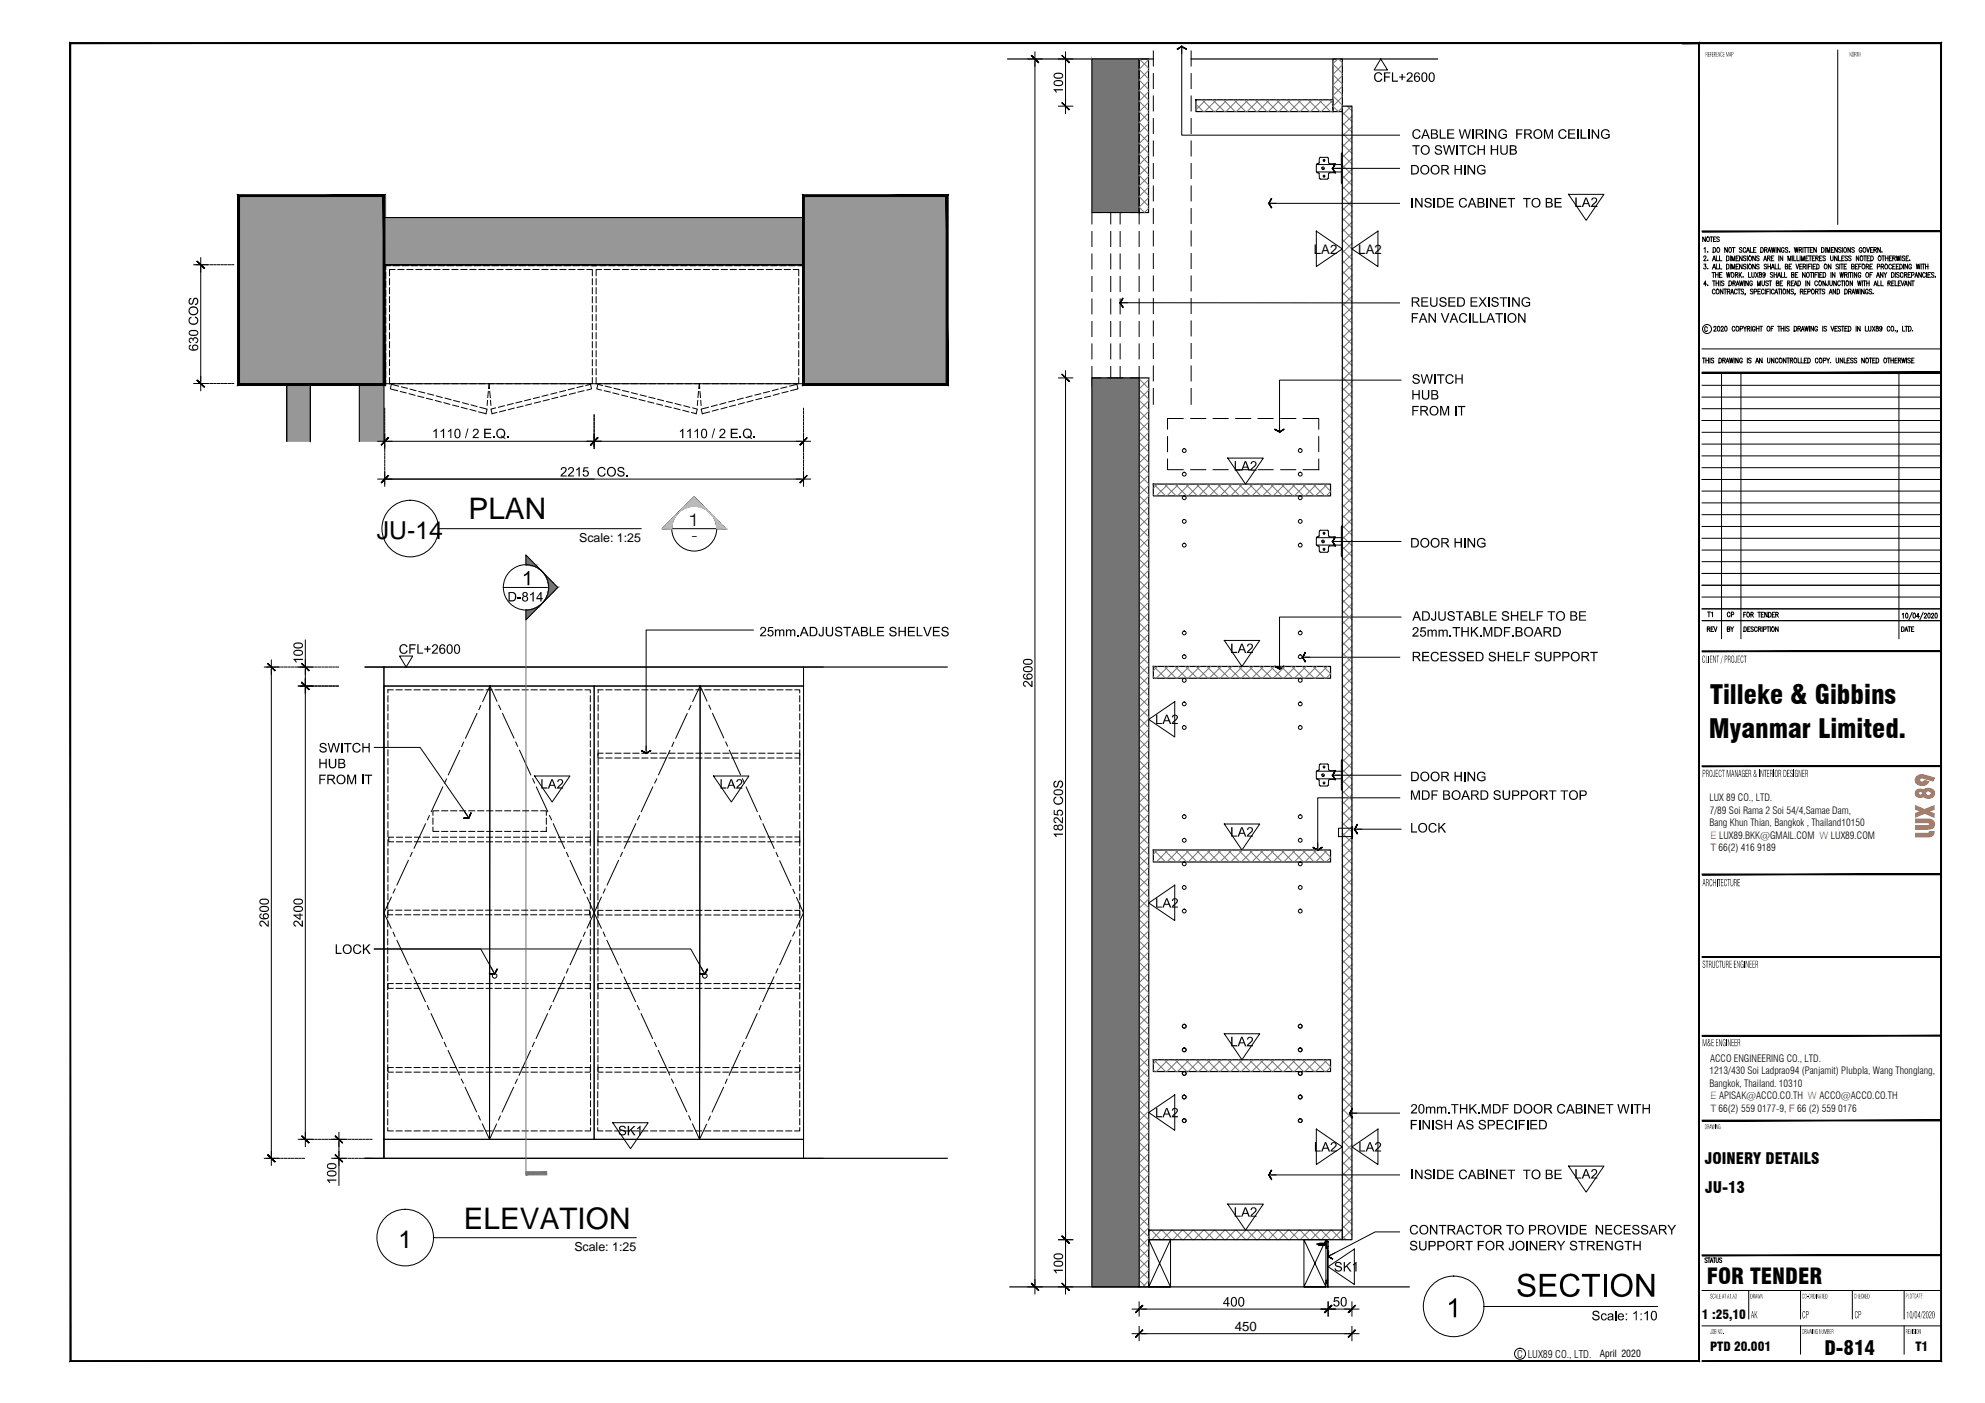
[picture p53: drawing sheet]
<svg xmlns="http://www.w3.org/2000/svg" width="420mm" height="297mm" viewBox="0 0 420 297" stroke-linecap="round" stroke-linejoin="round" font-family="sans-serif">
<defs><g id="words">
<g font-size="6.3">
<text x="99.2" y="110">PLAN</text>
<text x="98.2" y="260.1">ELEVATION</text>
</g>
<g font-size="5.6">
<text x="362" y="149.1">Tilleke &amp; Gibbins</text>
<text x="361.7" y="156.2">Myanmar Limited.</text>
</g>
<g font-size="5.2">
<text x="79.8" y="114.1">JU-14</text>
<text x="84.3" y="264.2">1</text>
</g>
<text font-size="4.7" x="361.3" y="271.9">FOR TENDER</text>
<text font-size="4.2" x="386.2" y="287">D-814</text>
<text font-size="3.6" x="145.7" y="111.3">1</text>
<g font-size="3.3">
<text x="360.9" y="246.4">JOINERY DETAILS</text>
<text x="360.9" y="252.6">JU-13</text>
</g>
<g font-size="2.8">
<text x="278.1" y="53.7">LA2</text>
<text x="287.5" y="53.7">LA2</text>
<text x="146.4" y="114.4">-</text>
<text x="261.4" y="281.8">450</text>
</g>
<g font-size="2.7">
<text x="360.2" y="279.3">1 :25,10</text>
<text x="362" y="286">PTD 20.001</text>
<text x="405.4" y="286">T1</text>
</g>
<g font-size="2.6">
<text x="122.6" y="114.7">Scale: 1:25</text>
<text x="121.6" y="264.8">Scale: 1:25</text>
</g>
<g font-size="2.2" fill="#f26722">
<text x="362" y="177.6">E LUX89.BKK@GMAIL.COM W LUX89.COM</text>
<text x="362" y="180.3">T 66(2) 416 9189</text>
<text x="362" y="232.7">E APISAK@ACCO.CO.TH W ACCO@ACCO.CO.TH</text>
<text x="362" y="235.3">T 66(2) 559 0177-9, F 66 (2) 559 0176</text>
</g>
<text font-size="2.2" x="321.1" y="287.5">C LUX89 CO., LTD.</text>
<g font-size="2.1">
<text x="361.9" y="169.6">LUX 89 CO., LTD.</text>
<text x="361.9" y="172.3">7/89 Soi Rama 2 Soi 54/4,Samae Dam,</text>
<text x="361.9" y="175">Bang Khun Thian, Bangkok , Thailand10150</text>
<text x="361.9" y="227.4">1213/430 Soi Ladprao94 (Panjamit) Plubpla, Wang Thonglang,</text>
<text x="362" y="224.7">ACCO ENGINEERING CO., LTD.</text>
<text x="361.9" y="230">Bangkok, Thailand. 10310</text>
<text x="338.7" y="287.4">April 2020</text>
</g>
</g></defs>
<!-- layer: D-ELEV-VFIN -->
<g fill="#979797" stroke="#979797" stroke-width=".21">
<path d="M170.1 41.4l30.4 .1z"/>
<path d="M170.1 41.5h30.4v39.9z"/>
<path d="M76.1 81.5l5.2-.1z"/>
<path d="M60.7 81.5l5-.1z"/>
<path d="M81.3 46.1l88.8 10v-10zM81.3 46.1l88.8 10h-88.8z"/>
<path d="M170.1 41.5v39.9h30.4zM170.1 81.4l30.4 .1z"/>
<path d="M50.5 41.5l31.1 40v-40zM50.5 41.5l31.1 40h-31.1z"/>
<path d="M76.1 81.5l5.2 11.9v-11.9zM76.1 81.5l5.2 11.9h-5.2z"/>
<path d="M60.7 81.5l5 11.9v-11.9zM60.7 81.5l5 11.9h-5z"/>
</g>
<!-- layer: 0 -->
<g fill="none" stroke="#000" stroke-width=".21">
<path d="M217.6 12.5h3M219.1 11v3M224.1 12.5h3M225.5 11v3M250.1 10.4v18.2h46.1M250.1 9.9v1.4M224.1 22.5h3M225.5 21v3M282.1 35.6h14.1M41 56h3M42.5 54.6v3M81.3 46.1h88.8v9.9h-88.8z"/>
<path d="M81.4 46.1h88.7M81.4 56h88.7v24.1M268.6 43.1h27.6M42.5 79.7v3M170.1 64.2v17.2h30.4M225.5 78.5v3M237.1 64.1h1.5M237.6 64.1h58.6M41 81.2h3M60.7 81.4v12v-12h5v12v-12M76.1 93.4v-12h5.2v12M79.7 81.4h.8"/>
<path d="M80 93.4h3M81.4 91.9v3.1M81.4 99.9v3.1M124.3 93.4h2.9M125.8 91.9v3.1M168.6 93.4h3M170.1 91.9v3.1M170.1 99.9v3.1M224.1 80h3M270.8 90v1.5M296.5 80.5h-25.7v10.5M80 101.4h3"/>
<path d="M168.6 101.4h3M282.1 114.6h14.4M57.4 139.7v3M64.6 139.7v3M159.5 133.4h-22.7v25.6M275.7 139.1h20.6M296.5 130.6h-25.7v10.5M410.9 137.9v150.3M56 141.2h3M63.1 141.2h3.1M63.1 145.2h3.1M64.6 143.7v3"/>
<path d="M79.2 158.2h9.7l10.1 14.5M136.8 158v1.5M270.8 140.1v1.5M98.4 171.9l.8 1.2M278.9 178.5v1.5M282.1 164.1h14.4M286.8 175.6h9.7M296.3 168.9h-17.4v10.6M104 204.9l.7 1.3M104.5 205.7l-2.7-4.8h-22.6h67l2.7 4.8M148.4 204.9l.8 1.3M64.6 239.7v3"/>
<path d="M71.7 239.7v3M285.7 235.7h10.5M56 245.2h3M57.4 243.8v2.9M63.1 241.2h3.1M70.2 245.2h3M70.2 241.2h3M71.7 243.8v2.9M268.6 248.8h27.6M217.6 272.5h3M219.1 270.9v3M224.1 262.5h3"/>
<path d="M224.1 272.5h3M225.5 260.9v3M225.5 270.9v3M239.6 277.2h3M241.1 275.6v3M279.6 277.2h3M281.1 275.6v3M282.5 265.3l-1.4 .7M284.6 277.2h3M286.2 275.6v3M296.2 260.8h-5.1l-9.5 5M239.6 282.4h3"/>
<path d="M241.1 280.8v3M284.6 282.4h3M286.2 280.8v3"/>
</g>
<g fill="#000" stroke="#000" stroke-width=".21">
<path d="M218.3 11.8l1.5 1.5 .1-.1zM218.3 11.8l1.6 1.4z"/>
<path d="M224.8 11.8l1.5 1.5v-.1zM224.8 11.8l1.5 1.4z"/>
<path d="M249.2 10.4l.9-.6zM249.2 10.5l.9-.7zM250.1 9.8v.1l1 .5zM250.1 9.9l1 .6z"/>
<path d="M224.8 21.7l1.5 1.5zM224.8 21.8l1.5 1.4v.1z"/>
<path d="M282 35.6l.7 1zM282 35.6l.7 1zM282.6 34.7l-.6 .9h.1zM282.6 34.7l-.5 .9z"/>
<path d="M41.7 55.3l1.5 1.6 .1-.1zM41.7 55.3l1.6 1.5z"/>
<path d="M268.5 43.1l.7 .9zM268.5 43.1l.7 .9zM269.1 42l-.6 1.1zM269.1 42l-.5 1.1z"/>
<path d="M237.1 64.1l.6 1zM237.1 64.1l.6 1zM237.6 63.1l-.5 1h.1zM237.6 63.1l-.4 1z"/>
<path d="M41.8 80.4l-.1 .1 1.6 1.4zM41.7 80.5l1.6 1.4-.1 .1z"/>
<path d="M50.7 81.2l-.4 .4 30.8-.4zM50.3 81.6l30.8-.4 .4 .4zM81.1 41.6v39.6l.4 .4zM81.5 41.2v40.4l-.4-40zM50.7 41.6h30.4l.4-.4zM50.3 41.2h31.2l-30.8 .4zM50.3 41.2l.4 40v-39.6zM50.3 41.2l.4 40-.4 .4z"/>
<path d="M82.2 92.7l-1.4 1.5zM82.2 92.7l-1.4 1.5-.1-.1z"/>
<path d="M125 94.1l1.5-1.4zM126.5 92.7l-1.5 1.5z"/>
<path d="M126.5 92.7l-1.5 1.5zM126.5 92.7l-1.5 1.5z"/>
<path d="M169.3 94.1l.1 .1 1.4-1.5zM170.8 92.7l-1.4 1.5z"/>
<path d="M170.3 81.2l-.4 .4 30.4-.4zM169.9 81.6l30.4-.4 .4 .4zM200.3 41.6v39.6l.4 .4zM200.3 41.6l.4-.4v40.4zM170.3 41.6h30l.4-.4zM169.9 41.2h30.8l-30.4 .4zM169.9 41.2l.4 40v-39.6zM169.9 41.2l.4 40-.4 .4z"/>
<path d="M224.8 79.3l1.5 1.4zM224.8 79.2l1.5 1.5z"/>
<path d="M270.8 91.5l1-.7zM270.8 91.4l1-.6-1 .7zM269.8 90.9l1 .6v-.1zM269.9 90.8l.9 .6z"/>
<path d="M82.2 100.7l-1.4 1.5zM82.2 100.7l-1.4 1.5h-.1z"/>
<path d="M169.3 102.2h.1l1.4-1.5zM170.8 100.7l-1.4 1.5z"/>
<path d="M282 114.6l.7 1zM282 114.6l.7 1zM282.6 113.7l-.6 .9h.1zM282.6 113.7l-.5 .9z"/>
<path d="M56.7 140.5l1.5 1.5v-.1zM56.7 140.5l1.5 1.4z"/>
<path d="M63.9 144.4l1.5 1.6zM63.9 144.5l1.5 1.5z"/>
<path d="M63.9 140.5l1.4 1.5 .1-.1zM63.9 140.5l1.5 1.4z"/>
<path d="M63.9 144.5l1.5 1.5zM63.9 144.4l1.5 1.6z"/>
<path d="M136.8 159.5l.9-.6zM136.8 159.4l.9-.5zM135.8 159l1 .5zM135.8 158.9l1 .5z"/>
<path d="M270.8 141.7l1-.7zM270.8 141.6l1-.6-1 .7zM269.8 141.1l1 .6v-.1zM269.9 141l.9 .6z"/>
<path d="M275.7 139.1l.6 1.1v-.1zM275.7 139.1l.6 1zM276.3 138.1l-.6 1h.1zM276.3 138.1v.1l-.5 .9z"/>
<path d="M99.7 172.1l-.4 1.1zM99.7 172.1l-.4 1.1zM98.1 173.3l1.2-.1zM98.1 173.2l1.1-.1z"/>
<path d="M278.9 180l1-.6zM278.9 179.9l1-.5-1 .6zM277.9 179.5l1 .5v-.1zM277.9 179.4l1 .5z"/>
<path d="M282 164.1l.6 1h.1zM282 164.1l.7 1zM282.6 163.1l-.6 1h.1zM282.6 163.1l.1 .1-.6 .9z"/>
<path d="M286.7 175.6l.6 1v-.1zM286.7 175.6l.6 .9zM287.3 174.5l-.6 1.1h.1zM287.3 174.5v.1l-.5 1z"/>
<path d="M105.2 205.1l-.5 1.1 .6-1zM105.2 205.1l-.5 1.1zM103.6 206.2h1.1zM103.6 206.1h1.1l-1.1 .1z"/>
<path d="M149.7 205.1l-.5 1.1 .6-1zM149.7 205.1l-.5 1.1-.1-.1zM148.1 206.2h1.1zM148.1 206.1h1l-1 .1z"/>
<path d="M285.7 235.7l.6 .9zM285.7 235.7l.6 .9zM286.2 234.7l-.5 1zM286.2 234.7l-.5 1z"/>
<path d="M56.7 244.4l1.5 1.6zM56.7 244.5l1.5 1.5z"/>
<path d="M63.9 240.5l1.5 1.4zM63.9 240.5l1.5 1.4-.1 .1z"/>
<path d="M71 244.4l-.1 .1 1.6 1.5zM70.9 244.5l1.6 1.5z"/>
<path d="M70.9 240.5l1.6 1.5zM70.9 240.5h.1l1.5 1.4z"/>
<path d="M268.5 248.8l.6 1 .1-.1zM268.5 248.8l.7 .9zM269.1 247.7l-.6 1.1zM269.1 247.7l-.5 1.1z"/>
<path d="M218.4 271.7h-.1l1.6 1.5zM218.3 271.7l1.6 1.5z"/>
<path d="M224.8 271.7l1.5 1.5zM224.8 271.7l1.5 1.5z"/>
<path d="M224.8 261.7l1.5 1.5zM224.8 261.7l1.5 1.5z"/>
<path d="M224.8 261.7l1.5 1.5zM224.8 261.7l1.5 1.5z"/>
<path d="M241.8 276.4l-1.4 1.5 1.5-1.5zM241.8 276.4l-1.4 1.5z"/>
<path d="M281.8 276.4l-1.4 1.4v.1zM281.8 276.4h.1l-1.5 1.5z"/>
<path d="M281.8 276.4l-1.4 1.5 1.5-1.5zM281.8 276.4l-1.4 1.5v-.1z"/>
<path d="M281.1 266l1 .6zM281.1 266l.1-.1 .9 .6zM281.1 264.8v1.2l.1-.1zM281.1 264.8l.1 .1v1z"/>
<path d="M285.4 277.8v.1l1.4-1.5zM286.8 276.4h.1l-1.5 1.5z"/>
<path d="M241.8 281.6l-1.4 1.5 1.5-1.5zM241.8 281.6l-1.4 1.5z"/>
<path d="M285.4 283v.1l1.4-1.5zM286.8 281.6h.1l-1.5 1.5z"/>
</g>
<!-- layer: D-JOIN -->
<path d="M81.4 56h88.7v25.2h-88.7zM126.4 56h-45v25.2" fill="none" stroke="#000" stroke-width=".21"/>
<!-- layer: D-JOIN-HIDD -->
<g fill="none" stroke="#000" stroke-width=".21">
<path d="M244.1 9.2h.1M244.1 10.8v3.2M244.1 15.6v3.2M252.1 9.2h.1M252.1 10.8v3.2M252.1 15.6v3.2M244.1 20.3v3.2M244.1 25.1v3.2M244.1 29.8v3.2M244.1 34.6v3.2M244.1 39.4v3.1M252.1 20.3v3.2"/>
<path d="M252.1 25.1v3.2M252.1 29.8v3.2M252.1 34.6v3.2M252.1 39.4v3.1M81.6 57.7v1.2M81.6 59.6v1.2M82.5 59v1.3M82.6 56.3h-1v.7M83.3 56.3h1.2M83.6 57.1h-1.1v1.3M84.2 57.1h1.3M85.2 56.3h1.2"/>
<path d="M86.1 57.1h1.3M87.1 56.3h1.2M88 57.1h1.3M89 56.3h1.2M89.9 57.1h1.3M90.9 56.3h1.2M91.8 57.1h1.3M92.8 56.3h1.3M93.8 57.1h1.2M94.7 56.3h1.3M95.7 57.1h1.2M96.6 56.3h1.3"/>
<path d="M97.6 57.1h1.2M98.5 56.3h1.3M99.5 57.1h1.2M100.4 56.3h1.3M101.4 57.1h1.2M102.3 56.3h1.3M103.3 57.1h1.2M104.2 56.3h1.3M105.2 57.1h1.3M106.1 56.3h1.3M107.1 57.1h1.3M108 56.3h1.3"/>
<path d="M109 57.1h1.3M109.9 56.3h1.3M110.9 57.1h1.3M111.8 56.3h1.3M112.8 57.1h1.3M113.7 56.3h1.3M114.7 57.1h1.3M115.6 56.3h1.3M116.6 57.1h1.3M117.5 56.3h1.3M118.5 57.1h1.3M119.5 56.3h1.2"/>
<path d="M120.4 57.1h1.3M121.4 56.3h1.2M122.3 57.1h1.3M123.3 56.3h1.2M124.2 57.1h1.2v1.3M125.2 56.3h1.2M125.4 59v1.3M126.2 59v1.3M127 56.3h1.3M127.3 57.1h-1.1v1.3M127.9 57.1h1.3M128.9 56.3h1.3"/>
<path d="M129.8 57.1h1.3M130.8 56.3h1.3M131.7 57.1h1.3M132.7 56.3h1.3M133.6 57.1h1.3M134.6 56.3h1.3M135.5 57.1h1.3M136.5 56.3h1.3M137.4 57.1h1.3M138.4 56.3h1.3M139.3 57.1h1.3M140.3 56.3h1.3"/>
<path d="M141.3 57.1h1.2M142.2 56.3h1.3M143.2 57.1h1.2M144.1 56.3h1.3M145.1 57.1h1.2M146 56.3h1.3M147 57.1h1.2M147.9 56.3h1.3M148.9 57.1h1.2M149.8 56.3h1.3M150.8 57.1h1.2M151.8 56.3h1.2"/>
<path d="M152.7 57.1h1.3M153.7 56.3h1.2M154.6 57.1h1.3M155.6 56.3h1.2M156.5 57.1h1.3M157.5 56.3h1.2M158.4 57.1h1.3M159.4 56.3h1.2M160.3 57.1h1.3M161.3 56.3h1.2M162.2 57.1h1.3M163.2 56.3h1.3"/>
<path d="M164.1 57.1h1.3M165.1 56.3h1.3M166 57.1h1.3M167 56.3h1.3M167.9 57.1h1.2v1.3M168.9 56.3h1v.7M169.1 59v1.3M169.9 57.7v1.2M169.9 59.6v1.2M231.1 49v3.2M231.1 53.8v3.1M231.1 58.5v3.2"/>
<path d="M232.9 45h-1.8v2.4M234.5 45h3.2M235.1 45v2.4M235.1 49v3.2M235.1 53.8v3.1M235.1 58.5v3.2M237.1 45v2.4M237.1 49v3.2M237.1 53.8v3.1M237.1 58.5v3.2M239.3 45h1.8v2.4M241.1 49v3.2"/>
<path d="M241.1 53.8v3.1M241.1 58.5v3.2M244.1 44.2v3.1M244.1 48.9v3.2M244.1 53.7v3.2M244.1 58.4v3.2M252.1 44.2v3.1M252.1 48.9v3.2M252.1 53.7v3.2M252.1 58.4v3.2M81.6 61.5v1.2M81.6 63.4v1.2"/>
<path d="M81.6 65.3v1.2M81.6 67.2v1.3M81.6 69.1v1.3M81.6 71v1.3M81.6 72.9v1.3M81.6 74.8v1.3M81.6 76.7v1.3M81.6 78.6v1.3M82.5 60.9v1.3M82.5 62.8v1.3M82.5 64.7v1.3M82.5 66.6v1.3"/>
<path d="M82.5 68.5v1.3M82.5 70.4v1.3M82.5 72.3v1.3M82.5 74.3v1.2M82.5 76.2v1.2M82.5 78.1v1.2M82.5 80v1.2h1.1M125.4 80v1.2h-1.2M125.4 60.9v1.3M125.4 62.8v1.3M125.4 64.7v1.3M125.4 66.6v1.3"/>
<path d="M125.4 68.5v1.3M125.4 70.4v1.3M125.4 72.3v1.3M125.4 74.3v1.2M125.4 76.2v1.2M125.4 78.1v1.2M126.2 80v1.2h1.1M126.2 60.9v1.3M126.2 62.8v1.3M126.2 64.7v1.3M126.2 66.6v1.3M126.2 68.5v1.3"/>
<path d="M126.2 70.4v1.3M126.2 72.3v1.3M126.2 74.3v1.2M126.2 76.2v1.2M126.2 78.1v1.2M169.1 80v1.2h-1.2M169.1 60.9v1.3M169.1 62.8v1.3M169.1 64.7v1.3M169.1 66.6v1.3M169.1 68.5v1.3M169.1 70.4v1.3"/>
<path d="M169.1 72.3v1.3M169.1 74.3v1.2M169.1 76.2v1.2M169.1 78.1v1.2M169.9 61.5v1.2M169.9 63.4v1.2M169.9 65.3v1.2M169.9 67.2v1.3M169.9 69.1v1.3M169.9 71v1.3M169.9 72.9v1.3M169.9 74.8v1.3"/>
<path d="M169.9 76.7v1.3M169.9 78.6v1.3M231.1 77.6v2.4h1.8M231.1 63.3v3.2M231.1 68.1v3.1M231.1 72.8v3.2M235.1 63.3v3.2M235.1 68.1v3.1M235.1 72.8v3.2M235.1 77.6v2.4M237.1 63.3v3.2M237.1 68.1v3.1"/>
<path d="M237.1 72.8v3.2M237.1 77.6v2.4M241.1 63.3v3.2M241.1 68.1v3.1M241.1 72.8v3.2M241.1 77.6v2.4h-1.8M244.1 63.2v3.2M244.1 67.9v3.2M244.1 72.7v3.2M244.1 77.5v3.1M252.1 63.2v3.2M252.1 67.9v3.2"/>
<path d="M252.1 72.7v3.2M252.1 77.5v3.1M81.6 80.5v.7M84.2 81.2h1.3M84.4 81.7l-1.6-.3-.2 .9 1.5 .4M84.7 82.9l1.3 .3M85 81.9l1.2 .3M86.1 81.2h1.3M86.6 83.4l1.2 .3M86.8 82.4l1.2 .3M88 81.2h1.3M88.5 83.9l1.2 .3"/>
<path d="M88.7 82.9l1.2 .3M89.9 81.2h1.3M90.3 84.3l1.2 .3M90.5 83.4l1.3 .3M91.8 81.2h1.3M92.1 84.8l1.3 .3M92.4 83.8l1.2 .4M93.8 81.2h1.2M94 85.3l1.2 .3M94.2 84.3l1.2 .3M95.7 81.2h1.2M95.8 85.8l1.3 .3"/>
<path d="M96 84.8l1.3 .3M97.6 81.2h1.2M97.6 86.2l1.3 .4M97.9 85.3l1.2 .3M99.5 81.2h1.2M99.5 86.7l1.2 .3M99.7 85.7l1.3 .4M101.4 81.2h1.2M101.6 86.2l1.5 .4-.2 1-1.6-.4M103.2 84.8l-.1 1M103.3 81.2h1.2M103.4 82.9l-.2 1.3"/>
<path d="M103.4 82.3l.1-1.1 .1 1.1M103.7 82.9l.1 1.3M103.8 84.8l.1 1M104.9 86.4l-1 .2 .3 1 .9-.3M105.2 81.2h1.3M106.8 85.9l-1.3 .3M107 86.9l-1.3 .3M107.1 81.2h1.3M108.6 85.4l-1.2 .4M108.8 86.4l-1.2 .3M109 81.2h1.3M110.4 85l-1.2 .3"/>
<path d="M110.7 86l-1.2 .3M110.9 81.2h1.3M112.3 84.5l-1.2 .3M112.5 85.5l-1.2 .3M112.8 81.2h1.3M114.2 84.1l-1.3 .3M114.4 85l-1.3 .3M114.7 81.2h1.3M116 83.6l-1.2 .3M116.2 84.6l-1.2 .3M116.6 81.2h1.3M117.8 83.1l-1.2 .3"/>
<path d="M118.1 84.1l-1.3 .3M118.5 81.2h1.3M119.7 82.7l-1.2 .3M119.9 83.7l-1.2 .2M120.4 81.2h1.3M121.5 82.2l-1.2 .3M121.8 83.2l-1.2 .3M122.3 81.2h1.3M123.4 81.7l-1.2 .3M123.6 82.7l-1.2 .3M124 81.6l1-.2 .2 .9-1 .3M127.5 81.6l-.9-.2-.3 .9 1 .3"/>
<path d="M127.9 81.2h1.3M127.9 82.7l1.2 .3M128.1 81.7l1.3 .3M129.7 83.2l1.3 .3M129.8 81.2h1.3M130 82.2l1.2 .3M131.6 83.7l1.2 .2M131.7 81.2h1.3M131.8 82.7l1.3 .3M133.5 84.1l1.2 .3M133.6 81.2h1.3M133.7 83.1l1.2 .3"/>
<path d="M135.3 84.6l1.2 .3M135.5 81.2h1.3M135.5 83.6l1.3 .3M137.1 85l1.3 .3M137.4 84.1l1.2 .3M137.4 81.2h1.3M139 85.5l1.2 .3M139.2 84.5l1.2 .3M139.3 81.2h1.3M140.8 86l1.3 .3M141.1 85l1.2 .3M141.3 81.2h1.2"/>
<path d="M142.7 86.4l1.2 .3M142.9 85.4l1.2 .4M143.2 81.2h1.2M144.6 86.9l1.2 .3M144.8 85.9l1.2 .3M145.1 81.2h1.2M146.6 86.4l1 .2-.3 1-.9-.3M147 81.2h1.2M147.7 84.8l-.1 1M147.9 82.9l-.2 1.3M147.9 82.3l.1-1.1 .1 1.1M148.2 82.9l.1 1.3"/>
<path d="M148.3 84.8l.1 1M148.9 81.2h1.2M149.9 86.2l-1.5 .4 .3 1 1.5-.4M150.8 81.2h1.2M151.8 85.7l-1.2 .4M152 86.7l-1.2 .3M152.7 81.2h1.3M153.6 85.3l-1.2 .3M153.9 86.2l-1.3 .4M154.6 81.2h1.3M155.5 84.8l-1.3 .3M155.7 85.8l-1.2 .3"/>
<path d="M156.5 81.2h1.3M157.3 84.3l-1.2 .3M157.6 85.3l-1.3 .3M158.4 81.2h1.3M159.2 83.8l-1.3 .4M159.4 84.8l-1.3 .3M160.3 81.2h1.3M161 83.4l-1.2 .3M161.2 84.3l-1.2 .3M162.2 81.2h1.3M162.8 82.9l-1.2 .3M163.1 83.9l-1.2 .3"/>
<path d="M164.1 81.2h1.3M164.7 82.4l-1.2 .3M164.9 83.4l-1.2 .3M166 81.2h1.3M166.5 81.9l-1.2 .3M166.8 82.9l-1.2 .3M167.2 81.7l1.5-.3 .2 .9-1.5 .4M169.9 80.5v.7M234.5 80h3.2M244.1 82.3v3.3M247.1 97.2v2.2h3.3M247.1 92.5v3.1"/>
<path d="M250.4 88.6h-3.3v2.2M252 88.6h3.2M252 99.4h3.2M252.1 82.3v3.3M256.8 88.6h3.2M256.8 99.4h3.2M261.6 88.6h3.1M261.6 99.4h3.1M266.3 88.6h3.2M266.3 99.4h3.2M271.1 88.6h3.2M271.1 99.4h3.2"/>
<path d="M275.8 88.6h3.3v2.2M279.1 92.5v3.1M279.1 97.2v2.2h-3.3M82.1 147.3v1.3M82.1 149.2v1.3M82.1 151.1v1.3M82.1 153v1.3M82.1 154.9v1.3M82.1 156.8v1.3M82.1 158.8v1.2M83.2 146.1h-1.1v.6M83.8 146.1h1.3"/>
<path d="M85.8 146.1h1.2M87.7 146.1h1.2M89.6 146.1h1.2M91.5 146.1h1.2M93.4 146.1h1.2M95.3 146.1h1.2M97.2 146.1h1.3M99.1 146.1h1.3M101 146.1h1.3M102.9 146.1h1.3M104.8 146.1h1.3M106.7 146.1h1.3"/>
<path d="M108.6 146.1h1.3M110.5 146.1h1.3M112.4 146.1h1.3M114.3 146.1h1.3M116.2 146.1h1.3M118.1 146.1h1.3M120 146.1h1.3M121.9 146.1h1.3M123.9 146.1h1.1v.6M125 147.3v1.3M125 149.2v1.3M125 151.1v1.3"/>
<path d="M125 153v1.3M125 154.9v1.3M125 156.8v1.3M125 158.8v1.2M126.6 147.3v1.3M126.6 149.2v1.3M126.6 151.1v1.3M126.6 153v1.3M126.6 154.9v1.3M126.6 156.8v1.3M126.6 158.8v1.2M127.6 159.5h-1v1h1"/>
<path d="M127.6 146.1h-1v.6M128.3 146.1h1.2M128.3 159.5h1.2M130.2 146.1h1.2M130.2 159.5h1.2M132.1 146.1h1.2M132.1 159.5h1.2M134 146.1h1.2M134 159.5h1.2M135.9 146.1h1.2M135.9 159.5h1.2M137.8 146.1h1.3"/>
<path d="M137.8 159.5h1.3M139.7 146.1h1.3M139.7 159.5h1.3M141.6 146.1h1.3M141.6 159.5h1.3M143.5 146.1h1.3M143.5 159.5h1.3M145.4 146.1h1.3M145.4 159.5h1.3M147.3 146.1h1.3M147.3 159.5h1.3M149.2 146.1h1.3"/>
<path d="M149.2 159.5h1.3M151.1 146.1h1.3M151.1 159.5h1.3M153 146.1h1.3M153 159.5h1.3M154.9 146.1h1.3M154.9 159.5h1.3M156.8 146.1h1.3M156.8 159.5h1.3M158.7 146.1h1.3M158.7 159.5h1.3M160.6 146.1h1.3"/>
<path d="M160.6 159.5h1.3M162.5 146.1h1.3M162.5 159.5h1.3M164.5 146.1h1.2M164.5 159.5h1.2M166.4 146.1h1.2M166.4 159.5h1.2M168.3 146.1h1v.6M168.3 159.5h1v1h-1M169.3 147.3v1.3M169.3 149.2v1.3M169.3 151.1v1.3"/>
<path d="M169.3 153v1.3M169.3 154.9v1.3M169.3 156.8v1.3M169.3 158.8v1.2M82.1 160.7v1.2M82.1 162.6v1.2M82.1 164.5v1.2M82.1 166.4v1.2M82.1 168.3v1.2M82.1 170.2v1.3M82.1 172.1v1.3M82.1 174v1.3"/>
<path d="M82.1 175.9v1.3M82.1 177.8v1.3M82.1 179.7v1.3M83.3 177.2h-1v1h1M83.9 178.2h1.3M83.9 177.2h1.3M85.8 178.2h1.3M85.8 177.2h1.3M87.7 178.2h1.3M87.7 177.2h1.3M89.6 178.2h1.3M89.6 177.2h1.3"/>
<path d="M91.6 178.2h1.2M91.6 177.2h1.2M91.6 175.1v.9h1.3M91.6 173.2v1.3M92.9 171.7h-1.3v.9M93.5 178.2h1.2M93.5 177.2h1.2M93.5 171.7h1.3M93.5 176h1.3M95.4 178.2h1.2M95.4 177.2h1.2M95.4 171.7h1.3"/>
<path d="M95.4 176h1.3M97.3 178.2h1.2M97.3 177.2h1.2M97.3 171.7h1.3M97.3 176h1.3M99.2 178.2h1.2M99.2 177.2h1.2M99.2 171.7h1.3M99.2 176h1.3M101.1 178.2h1.2M101.1 177.2h1.2M101.1 171.7h1.3"/>
<path d="M101.1 176h1.3M103 178.2h1.3M103 177.2h1.3M103 171.7h1.3M103 176h1.3M104.9 178.2h1.3M104.9 177.2h1.3M104.9 171.7h1.3M104.9 176h1.3M106.8 178.2h1.3M106.8 177.2h1.3M106.8 171.7h1.3"/>
<path d="M106.8 176h1.3M108.7 178.2h1.3M108.7 177.2h1.3M108.7 171.7h1.3M108.7 176h1.3M110.6 178.2h1.3M110.6 177.2h1.3M110.6 171.7h1.3M110.6 176h1.3M112.5 178.2h1.3M112.5 177.2h1.3M112.6 171.7h1.2"/>
<path d="M112.6 176h1.2M114.4 178.2h1.3M114.4 177.2h1.3M114.5 171.7h1.1v.9M115.6 173.2v1.3M115.6 175.1v.9h-1.1M116.3 178.2h1.3M116.3 177.2h1.3M118.2 178.2h1.3M118.2 177.2h1.3M120.1 178.2h1.3M120.1 177.2h1.3"/>
<path d="M122 178.2h1.3M122 177.2h1.3M123.9 177.2h1.1v1h-1.1M125 160.7v1.2M125 162.6v1.2M125 164.5v1.2M125 166.4v1.2M125 168.3v1.2M125 170.2v1.3M125 172.1v1.3M125 174v1.3M125 175.9v1.3"/>
<path d="M125 177.8v1.3M125 179.7v1.3M126.6 177.8v1.3M126.6 179.7v1.3M126.6 160.7v1.2M126.6 162.6v1.2M126.6 164.5v1.2M126.6 166.4v1.2M126.6 168.3v1.2M126.6 170.2v1.3M126.6 172.1v1.3M126.6 174v1.3"/>
<path d="M126.6 175.9v1.3M127.6 177.2h-1v1h1M128.3 160.5h1.2M128.3 178.2h1.2M128.3 177.2h1.2M130.2 160.5h1.2M130.2 178.2h1.2M130.2 177.2h1.2M132.1 160.5h1.2M132.1 178.2h1.2M132.1 177.2h1.2M134 160.5h1.2"/>
<path d="M134 178.2h1.2M134 177.2h1.2M135.9 160.5h1.2M135.9 178.2h1.2M135.9 177.2h1.2M137.8 160.5h1.3M137.8 178.2h1.3M137.8 177.2h1.3M139.7 160.5h1.3M139.7 178.2h1.3M139.7 177.2h1.3M141.6 160.5h1.3"/>
<path d="M141.6 178.2h1.3M141.6 177.2h1.3M143.5 160.5h1.3M143.5 178.2h1.3M143.5 177.2h1.3M145.4 160.5h1.3M145.4 178.2h1.3M145.4 177.2h1.3M147.3 160.5h1.3M147.3 178.2h1.3M147.3 177.2h1.3M149.2 160.5h1.3"/>
<path d="M149.2 178.2h1.3M149.2 177.2h1.3M151.1 160.5h1.3M151.1 178.2h1.3M151.1 177.2h1.3M153 160.5h1.3M153 178.2h1.3M153 177.2h1.3M154.9 160.5h1.3M154.9 178.2h1.3M154.9 177.2h1.3M156.8 160.5h1.3"/>
<path d="M156.8 178.2h1.3M156.8 177.2h1.3M158.7 160.5h1.3M158.7 178.2h1.3M158.7 177.2h1.3M160.6 160.5h1.3M160.6 178.2h1.3M160.6 177.2h1.3M162.5 160.5h1.3M162.5 178.2h1.3M162.5 177.2h1.3M164.5 160.5h1.2"/>
<path d="M164.5 178.2h1.2M164.5 177.2h1.2M166.4 160.5h1.2M166.4 178.2h1.2M166.4 177.2h1.2M168.3 177.2h1v1h-1M169.3 160.7v1.2M169.3 162.6v1.2M169.3 164.5v1.2M169.3 166.4v1.2M169.3 168.3v1.2M169.3 170.2v1.3"/>
<path d="M169.3 172.1v1.3M169.3 174v1.3M169.3 175.9v1.3M169.3 177.8v1.3M169.3 179.7v1.3M82.1 191.1v1.3M82.1 193v1.3M82.1 194.9v1.3M82.1 196.9v1.2M82.1 198.8v1.2M82.1 181.6v1.3M82.1 183.5v1.3"/>
<path d="M82.1 185.4v1.3M82.1 187.3v1.3M82.1 189.2v1.3M83.1 192.7h-1v1h1M83.8 192.7h1.2M83.8 193.7h1.2M85.7 192.7h1.2M85.7 193.7h1.2M87.6 192.7h1.2M87.6 193.7h1.2M89.5 192.7h1.2M89.5 193.7h1.2"/>
<path d="M91.4 192.7h1.3M91.4 193.7h1.3M93.3 192.7h1.3M93.3 193.7h1.3M95.2 192.7h1.3M95.2 193.7h1.3M97.1 192.7h1.3M97.1 193.7h1.3M99 192.7h1.3M99 193.7h1.3M100.9 192.7h1.3M100.9 193.7h1.3"/>
<path d="M102.8 192.7h1.3M102.8 193.7h1.3M104.7 192.7h1.3M104.7 193.7h1.3M106.6 192.7h1.3M106.6 193.7h1.3M108.5 192.7h1.3M108.5 193.7h1.3M110.4 192.7h1.3M110.4 193.7h1.3M112.3 192.7h1.3M112.3 193.7h1.3"/>
<path d="M114.2 192.7h1.3M114.2 193.7h1.3M116.1 192.7h1.3M116.1 193.7h1.3M118.1 192.7h1.2M118.1 193.7h1.2M120 192.7h1.2M120 193.7h1.2M121.9 192.7h1.2M121.9 193.7h1.2M123.8 192.7h1v1h-1M125 181.6v1.3"/>
<path d="M125 183.5v1.3M125 185.4v1.3M125 187.3v1.3M125 189.2v1.3M125 191.1v1.3M125 193v1.3M125 194.9v1.3M125 196.9v1.2M125 198.8v1.2M126.6 181.6v1.3M126.6 183.5v1.3M126.6 185.4v1.3"/>
<path d="M126.6 187.3v1.3M126.6 189.2v1.3M126.6 191.1v1.3M126.6 193v1.3M126.6 194.9v1.3M126.6 196.9v1.2M126.6 198.8v1.2M127.6 192.7h-1v1h1M128.3 193.7h1.2M128.3 192.7h1.2M130.2 193.7h1.2M130.2 192.7h1.2"/>
<path d="M132.1 193.7h1.2M132.1 192.7h1.2M134 193.7h1.2M134 192.7h1.2M135.9 193.7h1.2M135.9 192.7h1.2M137.8 193.7h1.3M137.8 192.7h1.3M139.7 193.7h1.3M139.7 192.7h1.3M141.6 193.7h1.3M141.6 192.7h1.3"/>
<path d="M143.5 193.7h1.3M143.5 192.7h1.3M145.4 193.7h1.3M145.4 192.7h1.3M147.3 193.7h1.3M147.3 192.7h1.3M149.2 193.7h1.3M149.2 192.7h1.3M151.1 193.7h1.3M151.1 192.7h1.3M153 193.7h1.3M153 192.7h1.3"/>
<path d="M154.9 193.7h1.3M154.9 192.7h1.3M156.8 193.7h1.3M156.8 192.7h1.3M158.7 193.7h1.3M158.7 192.7h1.3M160.6 193.7h1.3M160.6 192.7h1.3M162.5 193.7h1.3M162.5 192.7h1.3M164.5 193.7h1.2M164.5 192.7h1.2"/>
<path d="M166.4 193.7h1.2M166.4 192.7h1.2M168.3 192.7h1v1h-1M169.3 181.6v1.3M169.3 183.5v1.3M169.3 185.4v1.3M169.3 187.3v1.3M169.3 189.2v1.3M169.3 191.1v1.3M169.3 193v1.3M169.3 194.9v1.3M169.3 196.9v1.2"/>
<path d="M169.3 198.8v1.2M82.1 200.7v1.2M82.1 202.6v1.2M82.1 204.5v1.2M82.1 206.4v1.2M82.1 208.3v1.3M82.1 210.2v1.3M82.1 212.1v1.3M82.1 214v1.3M82.1 215.9v1.3M82.1 217.8v1.3M82.1 219.7v1.3"/>
<path d="M83.2 208.2h-1.1v1.1h1.1M83.8 208.2h1.3M83.8 209.3h1.3M85.8 208.2h1.2M85.8 209.3h1.2M87.7 208.2h1.2M87.7 209.3h1.2M89.6 208.2h1.2M89.6 209.3h1.2M91.5 208.2h1.2M91.5 209.3h1.2M93.4 208.2h1.2"/>
<path d="M93.4 209.3h1.2M95.3 208.2h1.2M95.3 209.3h1.2M97.2 208.2h1.3M97.2 209.3h1.3M99.1 208.2h1.3M99.1 209.3h1.3M101 208.2h1.3M101 209.3h1.3M102.9 208.2h1.3M102.9 209.3h1.3M104.8 208.2h1.3"/>
<path d="M104.8 209.3h1.3M106.7 208.2h1.3M106.7 209.3h1.3M108.6 208.2h1.3M108.6 209.3h1.3M110.5 208.2h1.3M110.5 209.3h1.3M112.4 208.2h1.3M112.4 209.3h1.3M114.3 208.2h1.3M114.3 209.3h1.3M116.2 208.2h1.3"/>
<path d="M116.2 209.3h1.3M118.1 208.2h1.3M118.1 209.3h1.3M120 208.2h1.3M120 209.3h1.3M121.9 208.2h1.3M121.9 209.3h1.3M123.9 208.2h1.1v1.1h-1.1M125 210.2v1.3M125 200.7v1.2M125 202.6v1.2M125 204.5v1.2"/>
<path d="M125 206.4v1.2M125 208.3v1.3M125 212.1v1.3M125 214v1.3M125 215.9v1.3M125 217.8v1.3M125 219.7v1.3M126.6 200.7v1.2M126.6 202.6v1.2M126.6 204.5v1.2M126.6 206.4v1.2M126.6 208.3v1.3"/>
<path d="M126.6 210.2v1.3M126.6 212.1v1.3M126.6 214v1.3M126.6 215.9v1.3M126.6 217.8v1.3M126.6 219.7v1.3M127.6 208.2h-1v1.1h1M128.3 208.2h1.2M128.3 209.3h1.2M130.2 208.2h1.2M130.2 209.3h1.2M132.1 208.2h1.2"/>
<path d="M132.1 209.3h1.2M134 208.2h1.2M134 209.3h1.2M135.9 208.2h1.2M135.9 209.3h1.2M137.8 208.2h1.3M137.8 209.3h1.3M139.7 208.2h1.3M139.7 209.3h1.3M141.6 208.2h1.3M141.6 209.3h1.3M143.5 208.2h1.3"/>
<path d="M143.5 209.3h1.3M145.4 208.2h1.3M145.4 209.3h1.3M147.3 208.2h1.3M147.3 209.3h1.3M149.2 208.2h1.3M149.2 209.3h1.3M151.1 208.2h1.3M151.1 209.3h1.3M153 208.2h1.3M153 209.3h1.3M154.9 208.2h1.3"/>
<path d="M154.9 209.3h1.3M156.8 208.2h1.3M156.8 209.3h1.3M158.7 208.2h1.3M158.7 209.3h1.3M160.6 208.2h1.3M160.6 209.3h1.3M162.5 208.2h1.3M162.5 209.3h1.3M164.5 208.2h1.2M164.5 209.3h1.2M166.4 208.2h1.2"/>
<path d="M166.4 209.3h1.2M168.3 208.2h1v1.1h-1M169.3 200.7v1.2M169.3 202.6v1.2M169.3 204.5v1.2M169.3 206.4v1.2M169.3 208.3v1.3M169.3 210.2v1.3M169.3 212.1v1.3M169.3 214v1.3M169.3 215.9v1.3M169.3 217.8v1.3"/>
<path d="M169.3 219.7v1.3M82.1 238.8v.6h1.1M82.1 221.6v1.3M82.1 223.5v1.3M82.1 225.4v1.3M82.1 227.3v1.3M82.1 229.2v1.3M82.1 231.1v1.3M82.1 233v1.3M82.1 235v1.2M82.1 236.9v1.2M83.2 226h-1.1v1h1.1"/>
<path d="M83.8 239.4h1.3M83.8 226h1.3M83.8 227h1.3M85.8 239.4h1.2M85.8 226h1.2M85.8 227h1.2M87.7 239.4h1.2M87.7 226h1.2M87.7 227h1.2M89.6 239.4h1.2M89.6 226h1.2M89.6 227h1.2"/>
<path d="M91.5 239.4h1.2M91.5 226h1.2M91.5 227h1.2M93.4 239.4h1.2M93.4 226h1.2M93.4 227h1.2M95.3 239.4h1.2M95.3 226h1.2M95.3 227h1.2M97.2 239.4h1.3M97.2 226h1.3M97.2 227h1.3"/>
<path d="M99.1 239.4h1.3M99.1 226h1.3M99.1 227h1.3M101 239.4h1.3M101 226h1.3M101 227h1.3M102.9 239.4h1.3M102.9 226h1.3M102.9 227h1.3M104.8 239.4h1.3M104.8 226h1.3M104.8 227h1.3"/>
<path d="M106.7 239.4h1.3M106.7 226h1.3M106.7 227h1.3M108.6 239.4h1.3M108.6 226h1.3M108.6 227h1.3M110.5 239.4h1.3M110.5 226h1.3M110.5 227h1.3M112.4 239.4h1.3M112.4 226h1.3M112.4 227h1.3"/>
<path d="M114.3 239.4h1.3M114.3 226h1.3M114.3 227h1.3M116.2 239.4h1.3M116.2 226h1.3M116.2 227h1.3M118.1 239.4h1.3M118.1 226h1.3M118.1 227h1.3M120 239.4h1.3M120 226h1.3M120 227h1.3"/>
<path d="M121.9 239.4h1.3M121.9 226h1.3M121.9 227h1.3M123.9 226h1.1v1h-1.1M125 238.8v.6h-1.1M125 221.6v1.3M125 223.5v1.3M125 225.4v1.3M125 227.3v1.3M125 229.2v1.3M125 231.1v1.3M125 233v1.3"/>
<path d="M125 235v1.2M125 236.9v1.2M126.5 238.8v.6h1.1M126.5 231.1v1.3M126.5 233v1.3M126.5 235v1.2M126.5 236.9v1.2M126.6 221.6v1.3M126.6 223.5v1.3M126.6 225.4v1.3M126.6 227.3v1.3M126.6 229.2v1.3"/>
<path d="M127.6 226h-1v1h1M128.2 239.4h1.3M128.3 226h1.2M128.3 227h1.2M130.1 239.4h1.3M130.2 226h1.2M130.2 227h1.2M132 239.4h1.3M132.1 226h1.2M132.1 227h1.2M133.9 239.4h1.3M134 226h1.2"/>
<path d="M134 227h1.2M135.8 239.4h1.3M135.9 226h1.2M135.9 227h1.2M137.7 239.4h1.3M137.8 226h1.3M137.8 227h1.3M139.6 239.4h1.3M139.7 226h1.3M139.7 227h1.3M141.5 239.4h1.3M141.6 226h1.3"/>
<path d="M141.6 227h1.3M143.5 239.4h1.2M143.5 226h1.3M143.5 227h1.3M145.4 239.4h1.2M145.4 226h1.3M145.4 227h1.3M147.3 239.4h1.2M147.3 226h1.3M147.3 227h1.3M149.2 239.4h1.2M149.2 226h1.3"/>
<path d="M149.2 227h1.3M151.1 239.4h1.2M151.1 226h1.3M151.1 227h1.3M153 239.4h1.2M153 226h1.3M153 227h1.3M154.9 239.4h1.3M154.9 226h1.3M154.9 227h1.3M156.8 239.4h1.3M156.8 226h1.3"/>
<path d="M156.8 227h1.3M158.7 239.4h1.3M158.7 226h1.3M158.7 227h1.3M160.6 239.4h1.3M160.6 226h1.3M160.6 227h1.3M162.5 239.4h1.3M162.5 226h1.3M162.5 227h1.3M164.4 239.4h1.3M164.5 226h1.2"/>
<path d="M164.5 227h1.2M166.3 239.4h1.3M166.4 226h1.2M166.4 227h1.2M168.3 226h1v1h-1M169.3 238.8v.6h-1.1M169.3 221.6v1.3M169.3 223.5v1.3M169.3 225.4v1.3M169.3 227.3v1.3M169.3 229.2v1.3M169.3 231.1v1.3"/>
<path d="M169.3 233v1.3M169.3 235v1.2M169.3 236.9v1.2"/>
</g>
<!-- layer: D-DIM -->
<g fill="none" stroke="#000" stroke-width=".21">
<path d="M41.5 56h.4M42.2 56h.5M42.5 56.6v24.1M43 56h.5M43.7 56h.5M44.5 56h.5M45.2 56h.5M46 56h.5M46.8 56h.5M47.5 56h.5M48.3 56h.5M49.1 56h.4"/>
<path d="M41.5 81.2h.4M42.2 81.2h.5M43 81.2h.5M43.7 81.2h.5M44.5 81.2h.5M45.2 81.2h.5M46 81.2h.5M46.8 81.2h.5M47.5 81.2h.5M48.3 81.2h.5M49.1 81.2h.4M81.4 86.4v.5"/>
<path d="M81.4 87.1v.5M81.4 87.9v.5M81.4 88.6v.6M81.4 89.4v.5M81.4 90.2v.5M81.4 90.9v.5M81.4 91.7v.5M81.4 92.5v.5M81.4 93.2v.5M81.4 94v.9M81.4 95.1v.5M81.4 95.9v.5"/>
<path d="M81.4 96.6v.6M81.4 97.4v.5M81.4 98.2v.5M81.4 98.9v.5M81.4 99.7v.5M81.9 93.4h43.4M125.8 87.8v.5M125.8 88.6v.5M125.8 89.4v.5M125.8 90.1v.5M125.8 90.9v.5M125.8 91.7v.5"/>
<path d="M125.8 92.4v.5M125.8 93.2v.5M125.8 93.9v.5M126.3 93.4h43.3M170.1 86.4v.5M170.1 87.1v.5M170.1 87.9v.5M170.1 88.6v.6M170.1 89.4v.5M170.1 90.2v.5M170.1 90.9v.5M170.1 91.7v.5"/>
<path d="M170.1 92.5v.5M170.1 93.2v.5M170.1 94v.9M170.1 95.1v.5M170.1 95.9v.5M170.1 96.6v.6M170.1 97.4v.5M170.1 98.2v.5M170.1 98.9v.5M170.1 99.7v.5M81.4 100.5v.5M81.4 101.2v.5"/>
<path d="M81.4 102v.4M81.9 101.4h87.7M170.1 100.5v.5M170.1 101.2v.5M170.1 102v.4M64.6 135.5v5.7M56.5 141.2h.4M57.1 141.2h.5M57.4 141.7v103M57.9 141.2h.5M58.7 141.2h.5M59.4 141.2h.5"/>
<path d="M60.2 141.2h.5M60.9 141.2h.6M61.7 141.2h.5M62.5 141.2h.5M63.2 141.2h1.6M63.7 145.2h.4M64.3 145.2h.5M64.6 141.7v3M64.6 145.7v95M65.1 141.2h.5M65.1 145.2h.5M65.9 141.2h.5"/>
<path d="M65.9 145.2h.5M66.6 141.2h.5M66.6 145.2h.5M67.4 141.2h.5M67.4 145.2h.5M68.1 141.2h.6M68.1 145.2h.6M68.9 141.2h.5M68.9 145.2h.5M69.7 141.2h.5M69.7 145.2h.5M70.4 141.2h.5"/>
<path d="M70.4 145.2h.5M71.2 141.2h.5M71.2 145.2h.4M56.5 245.2h.4M57.1 245.2h.5M57.9 245.2h.5M58.7 245.2h.5M59.4 245.2h.5M60.2 245.2h.5M60.9 245.2h.6M61.7 245.2h.5M62.5 245.2h.5"/>
<path d="M63.2 245.2h.5M63.7 241.2h.4M64 245.2h.5M64.3 241.2h.5M65.1 241.2h.5M65.9 241.2h.5M66.6 241.2h.5M67.4 241.2h.5M68.1 241.2h.6M68.9 241.2h.5M69.7 241.2h.5M70.4 241.2h1.6"/>
<path d="M70.7 245.2h.4M71.4 245.2h.5M71.7 241.7v3M71.7 245.2v5.8M72.2 245.2h.5M72.2 241.2h.5M72.9 245.2h.5M73 241.2h.5M73.7 245.2h.5M73.7 241.2h.5M74.5 245.2h.5M74.5 241.2h.5"/>
<path d="M75.2 245.2h.5M75.3 241.2h.5M76 245.2h.5M76 241.2h.5M76.7 245.2h.5M76.8 241.2h.5M77.5 245.2h.5M77.5 241.2h.5M78.3 245.2h.4M78.3 241.2h.4"/>
</g>
<g fill="#000">
<path d="M40.2 67.2l.3-.1v.2l-.4 .4 .1 .5 .4 .3h.6l.5-.4v-.5l-.5-.3 .1-.3 .4 .2 .3 .5-.2 .8-.7 .3-.9-.3-.3-.4v-.5zM40 63.3l.5-.2v.2l-.3 .3v.4a.32 .32 0 0 0 .4 .3 .32 .32 0 0 0 .2-.5l.3-.7 .3-.1 .4 .2 .2 .4-.1 .5-.4 .5h-.2v-.3l.3-.1 .1-.7a.3 .3 0 0 0-.4-.2 .3 .3 0 0 0-.2 .3l-.2 .7-.3 .2h-.3l-.4-.4zM40 71.7l.5-.2 .3 .3 .2-.3 .5-.1 .4 .2 .1 .3-.1 .6-.4 .2h-.1v-.3l.4-.2-.2-.5-.6 .1v.4l-.2-.1a.34 .34 0 0 0-.4-.3 .34 .34 0 0 0-.3 .3 .34 .34 0 0 0 .4 .3v.2h-.2l-.3-.2zM91.7 91.2l.7-.4v2h-.2v-1.6l-.4 .3zM93.2 91.3l.8-.5v2h-.2v-1.6l-.5 .3zM94.8 91.3l.7-.5v2h-.2v-1.6l-.4 .3zM99 90.7h.2l-.6 2.1h-.2zM100.2 91l.3-.2h.4l.4 .3-.1 .6-.8 .8h.9v.3h-1.3l.2-.5 .8-.7 .1-.5-.2-.1a.38 .38 0 0 0-.4 0 .38 .38 0 0 0-.2 .4h-.2zM102.5 90.8h1.5v.2h-1.2v.6h1.1v.3h-1.1v.6h1.2v.3h-1.5zM104.4 92.5h.3v.3h-.3zM107.3 92.5h.3v.3h-.3zM143.9 91.2l.7-.4v2h-.2v-1.6l-.4 .3z"/>
<path d="M145.4 91.3l.8-.5v2h-.2v-1.6l-.5 .3zM147 91.3l.7-.5v2h-.2v-1.6l-.4 .3zM151.2 90.7h.2l-.6 2.1h-.2zM152.5 90.9l.6-.1 .4 .3-.1 .6-.8 .8h.9v.3h-1.3l.2-.5 .8-.7 .1-.5-.2-.1a.38 .38 0 0 0-.4 0 .38 .38 0 0 0-.2 .4h-.2zM154.7 90.8h1.5v.2h-1.2v.6h1.1v.3h-1.1v.6h1.2v.3h-1.5zM156.6 92.5h.3v.3h-.3zM159.5 92.5h.3v.3h-.3zM118.8 99.1l.3-.2 .7 .2 .2 .3-.2 .4-.8 .9h1v.2h-1.4l.2-.5 .8-.7a.37 .37 0 0 0-.2-.6 .37 .37 0 0 0-.5 .4l-.2-.1zM120.3 99.1l.3-.2h.5l.3 .2 .1 .5-.1 .3-.9 .8h1v.2h-1.3l.2-.5 .8-.8a.37 .37 0 0 0-.3-.5 .37 .37 0 0 0-.4 .4l-.3-.1zM121.9 99.4l.6-.5h.2v2h-.2v-1.6l-.5 .3zM123.6 98.9h.9v.2h-.7l-.2 .6 .6-.1 .4 .3v.6l-.5 .4h-.5l-.3-.4v-.1l.3-.1 .1 .3 .4 .1 .3-.5-.3-.4-.8 .1zM126.6 99.2l.6-.4 .5 .1 .4 .3 .1 .2-.3 .1-.3-.4h-.4l-.5 .5 .1 .7 .2 .3 .6 .1 .4-.5h.2l-.2 .5-.8 .2-.5-.2-.3-.7z"/>
<path d="M130.8 99.1l.3-.2 .5-.1 .4 .3 .2 .3-.3 .1-.2-.4h-.4a.32 .32 0 0 0-.3 .4 .32 .32 0 0 0 .4 .2l.8 .3v.4l-.2 .4-.8 .1-.3-.1-.3-.4v-.2h.3l.2 .4 .5 .1a.36 .36 0 0 0 .3-.5 .36 .36 0 0 0-.5-.2l-.6-.3zM132.6 100.6h.3v.3h-.3zM62.1 139.5h2v.2h-1.5l.3 .6h-.3zM55 195.2l.3-.3h.4l1 1v-1h.2v1.3l-.4-.1-.8-.8a.38 .38 0 0 0-.6 .1 .38 .38 0 0 0 .4 .5v.3l-.5-.3zM62.2 195.2l.3-.3h.4l1 1v-1h.2v1.3l-.4-.1-.8-.9a.37 .37 0 0 0-.6 .3 .37 .37 0 0 0 .4 .4v.3l-.5-.3zM69.2 249.7h2v.3h-1.6l.3 .4h-.2z"/>
<path d="M40.1 73.1l.3-.1 .1 .2-.3 .1v.4l.4 .3h.3l-.2-.3v-.4l.4-.4 .5 .1 .3 .3v.5l-.4 .4h-1l-.5-.3zM40.9 73.3l-.1 .3 .3 .4 .6-.2 .1-.4-.2-.2z"/>
<path d="M40 70.1l.5-.2h.9l.5 .2 .1 .5-.3 .4-.3 .1h-1l-.5-.4zM40.3 70.2l-.2 .2 .2 .4h1.1a.41 .41 0 0 0 .3-.6 .41 .41 0 0 0-.7-.1z"/>
<path d="M39.9 65.8a1 1 0 0 1 2 0 1 1 0 0 1-2 0zM40.4 65.3l-.3 .6 .4 .5 .6 .1 .5-.3 .1-.6-.2-.3-.5-.2z"/>
<path d="M96.4 90.9l.6-.1 .4 .5v1l-.4 .5-.5-.1-.3-.4v-.8zM96.7 91l-.3 .5 .1 .8a.35 .35 0 0 0 .4 .3 .35 .35 0 0 0 .3-.4v-1l-.2-.2z"/>
<path d="M105.4 90.9l.5-.2 .7 .2 .4 .8-.2 .6a.23 .23 0 0 0-.1 .3 .23 .23 0 0 0 .3 .2l-.1 .1h-.1a.31 .31 0 0 0-.6-.1l-.7-.1-.4-.4-.1-.6zM105.5 91.1l-.2 .4 .1 .7 .5 .4 .3-.1-.2-.1 .1-.2h.1a.3 .3 0 0 0 .4 .1 .3 .3 0 0 0 .1-.4l-.1-.6-.2-.2-.6-.1z"/>
<path d="M128.5 99.9a1 1 0 0 1 2 0 1 1 0 0 1-2 0zM129 99.2l-.3 .6 .1 .6 .5 .3 .5-.1 .3-.6-.2-.7-.5-.2z"/>
<path d="M148.6 90.9l.6-.1 .4 .5v1l-.4 .5-.5-.1-.3-.4v-.8zM148.7 91.1l-.1 .4 .1 .8a.35 .35 0 0 0 .4 .3 .35 .35 0 0 0 .3-.4l-.1-1a.33 .33 0 0 0-.2-.2 .33 .33 0 0 0-.4 .1z"/>
<path d="M157.5 91l.6-.3 .7 .2 .4 .8-.2 .6a.23 .23 0 0 0-.1 .3 .23 .23 0 0 0 .3 .2l-.1 .1h-.2a.31 .31 0 0 0-.5-.1l-.7-.1-.4-.5v-.8zM157.7 91.1l-.2 .4 .1 .7 .5 .4 .3-.1-.2-.1 .1-.2h.1a.3 .3 0 0 0 .4 .1 .3 .3 0 0 0 .1-.4l-.1-.6-.2-.2-.6-.1z"/>
<path d="M62.1 137.9l.6-.3h.9l.4 .2 .1 .6-.4 .4-1 .1-.5-.3zM62.4 138l-.1 .1a.68 .68 0 0 0 1 .5l.6-.2 .1-.2-.3-.3-.7-.1z"/>
<path d="M62.2 136.3l.5-.3 1 .1 .4 .3v.5l-.5 .4h-1l-.5-.5zM62.5 136.4l-.2 .4 .3 .2h1l.4-.3-.1-.3-.4-.1z"/>
<path d="M55 193.6l.4-.2v.2a.46 .46 0 0 0-.2 .7 .46 .46 0 0 0 .7 .1l-.3-.3v-.3l.3-.4 .5-.1 .4 .3v.8l-.5 .2-1.2-.1-.2-.4zM55.9 193.9a.43 .43 0 0 0 .8 0 .43 .43 0 0 0-.8 0z"/>
<path d="M54.9 192.2l.5-.4h1l.4 .2 .1 .6-.4 .4-1 .1-.5-.3zM55.2 192.2l-.1 .4 .3 .2h.9l.4-.2a.62 .62 0 0 0-.9-.6z"/>
<path d="M55.1 190.5l.4-.3 1 .1 .4 .3v.5l-.5 .4h-1.1l-.4-.4zM55.2 190.6l-.1 .4 .3 .3h1l.3-.3v-.3l-.3-.2z"/>
<path d="M62.1 192.2l.5-.4h1l.4 .3 .1 .5-.4 .4-1 .1-.5-.3zM62.4 192.2l-.1 .4 .4 .2h1l.3-.4-.4-.3z"/>
<path d="M62.2 190.5l.5-.3 1 .1 .3 .2 .1 .6-.5 .4h-1.1l-.4-.4zM62.5 190.5l-.2 .5 .3 .3h1l.4-.4-.1-.2-.3-.2z"/>
<path d="M62.1 193.6h1.3v-.3h.2v.3h.5v.2h-.5v.9h-.2l-1.3-.9zM62.5 193.8l.9 .7v-.7z"/>
<path d="M69.2 248.1l.5-.3h1l.4 .3 .1 .5-.4 .4-1 .1-.6-.3zM69.5 248.2a.55 .55 0 0 0 .2 .6 .55 .55 0 0 0 .6 0h.6l.1-.3v-.3l-.6-.2z"/>
<path d="M69.3 246.5l.5-.2h.8l.5 .2 .1 .5-.2 .4-.4 .1h-1l-.4-.4zM69.5 246.6l-.1 .2 .1 .4h1.2a.4 .4 0 0 0 .3-.5 .4 .4 0 0 0-.6-.2z"/>
</g>
<!-- layer: D-JOIN-DIMS -->
<path d="M81.3 101.4h44.5" fill="none" stroke="#000" stroke-width=".21"/>
<!-- layer: D-ELEV-MEDM -->
<path d="M213.3 12.5h30.8M252.1 12.5h52.2M77.3 141.2h123.2M77.3 245.2h123.2M213.8 272.5h84.5" fill="none" stroke="#000" stroke-width=".25"/>
<!-- layer: D-ELEV-LITE -->
<g fill="none" stroke="#000" stroke-width=".21">
<path d="M81.3 145.2v100M279 263.5h.1M279 263.4h.1M279.1 263.4h.1M279.1 263.5h.1M279.1 263.3v.1M279.1 263.3h.1M279.1 263.3l-.4 .1 .3 .1M279.2 263.4h-.1M279.2 263.5h-.1M279.2 263.4h.1M279.2 263.4v.1"/>
<path d="M279.2 263.3v.1M279.2 263.3h-.1M279.2 263.3h.1M279.2 263.5h.1M279.2 263.4h1.3M279.2 263.5h1.3M279.3 263.5h.1M279.3 263.4h-.1M279.3 263.4v.1M279.3 263.3h.1M279.3 263.4h.1M279.3 263.3v.1"/>
<path d="M279.4 263.3h-.1M279.4 263.3h.1M279.4 263.5h.1M279.4 263.4h.1M279.4 263.4v.1M279.4 263.3v.1M279.5 263.5h.1M279.5 263.4h.1M279.5 263.4v.1M279.5 263.3h.1M279.5 263.3v.1M279.6 263.5h.1"/>
<path d="M279.6 263.3h.1M279.6 263.4h.1M279.6 263.3h-.1M279.6 263.3v.1M279.6 263.4v.1M279.7 263.3l-.1 .1M279.7 263.3h.1M279.7 263.5h.1M279.7 263.4h.1M279.7 263.3v.1M279.7 263.4v.1M279.8 263.4h-.1"/>
<path d="M279.8 263.3l-.1 .1M279.8 263.4h.1M279.8 263.3h.1M279.8 263.5h.1M279.8 263.3v.1M279.8 263.4v.1M279.9 263.5h.1M279.9 263.3h-.1M279.9 263.3v.1M279.9 263.3h.1M279.9 263.4h.1M280 263.4l-.1 .1"/>
<path d="M280 263.3v.1M280 263.4h.1M280 263.5h.1M280 263.3h.1M280 263.4v.1M280.1 263.5h.1M280.1 263.4h.1M280.1 263.3v.1M280.1 263.3h.1M280.1 263.4v.1M280.2 263.4h.1M280.2 263.4v.1"/>
<path d="M280.2 263.3v.1M280.2 263.5h.1M280.2 263.3h.1M280.3 263.4h.1M280.3 263.5h.1M280.3 263.4v.1M280.3 263.3v.1M280.3 263.3h.1M280.4 263.5h.1M280.4 263.4v.1M280.4 263.4h.1M280.4 263.3v.1"/>
<path d="M280.4 263.3h.1M280.5 263.3h.1M280.5 263.5l.3 .2M280.7 262.6v1.6M280.7 271.7h.1M280.7 264.2h.1M280.7 271.2v.5M280.8 271l-.1 .7M280.8 264.3h-.1M280.8 262.8v1.2M280.8 262.5l.3 .3M280.8 263.4v.1"/>
<path d="M280.8 271.6h.1M280.8 263.4h.1M280.8 263.1l-.3 .2M280.8 264.2h.1M280.8 263.3h.1M280.8 262.8l.3 .1M280.8 264.2l.2 .1v6.7l-.3 .1M280.8 262.5h-.1M280.8 264.2v.1M280.9 262.8l.2 .2v.8l-.2 .2M280.9 263.2v.4M281 271.1h-.2"/>
<path d="M281 271.2v1.3M281 271.1v.1M281 264.2v.1M281 271h.1M281 272.4l.1 .1M281.1 262.8v.1M281.1 263.9v8.6M281.1 263.9l-.3 .1M281.1 263.9h.1M281.2 262.8h.1M281.2 262.9h-.1M281.2 272.4l-.1 .1"/>
</g>
<!-- layer: D-JOIN-LITE -->
<g fill="none" stroke="#000" stroke-width=".21">
<path d="M77.3 141.2h4v104h-4M81.3 141.2h88.8v4h-88.8zM81.3 145.2h22.4l-.1 96h-22.3zM103.7 145.2h22.1v96h-22.2zM125.8 145.2h22.4l-.1 96h-22.3zM148.2 145.2h21.9v96h-22zM174.2 141.2h-4.1v104h4.1"/>
<circle cx="104.7" cy="206.6" r=".49"/>
<circle cx="149.2" cy="206.6" r=".49"/>
</g>
<!-- layer: D-ELEV-HIDD -->
<g fill="none" stroke="#000" stroke-width=".21">
<path d="M97.3 158.9l-2.4 5.1M98.1 157.1l-.4 .9M101 151.1l-2.5 5.2M101.8 149.4l-.4 .8M105.2 148.5l-1.5-3.3-1.5 3.3M105.6 149.3l.4 .9M106.4 151l2.4 5.3M109.2 157.1l.3 .9M110 158.8l2.3 5.2M141.8 158.9l-2.4 5.1M142.6 157.1l-.4 .9M145.4 151.1l-2.4 5.2"/>
<path d="M146.2 149.4l-.4 .8M149.6 148.4l-1.4-3.2-1.6 3.3M150.1 149.3l.3 .9M150.8 151l2.4 5.2M153.6 157.1l.4 .8M154.4 158.8l2.3 5.2M90.1 174.4l-2.4 5.2M90.9 172.7l-.4 .9M93.7 166.6l-2.4 5.2M94.5 164.9l-.4 .9M112.8 164.9l.3 .9M113.5 166.6l2.4 5.2"/>
<path d="M116.3 172.7l.4 .9M117.1 174.4l2.4 5.2M134.6 174.4l-2.4 5.2M135.4 172.7l-.5 .9M138.2 166.6l-2.5 5.2M139 164.9l-.4 .9M157.2 164.9l.4 .9M157.9 166.6l2.4 5.2M160.7 172.7l.4 .9M161.5 174.4l2.4 5.2M82.8 189.9l-1.5 3.4 1.5 3.2M83.2 197.4l.4 .8"/>
<path d="M83.6 188.2l-.4 .9M84 199.1l2.4 5.2M86.4 182.2l-2.4 5.2M87.2 180.5l-.3 .8M119.9 180.5l.4 .9M120.7 182.2l2.4 5.2M123 199.1l-2.3 5.2M123.5 188.3l.4 .8M123.9 197.4l-.4 .8M124.3 190l1.5 3.3-1.5 3.2M127.3 189.9l-1.5 3.4 1.5 3.2M127.7 197.4l.4 .8"/>
<path d="M128.1 188.2l-.4 .9M128.5 199.1l2.4 5.2M130.9 182.2l-2.4 5.2M131.7 180.5l-.4 .8M164.3 180.5l.4 .9M165 182.2l2.4 5.3M167.4 199.1l-2.4 5.2M167.8 188.3l.4 .8M168.2 197.3l-.4 .9M168.6 190l1.5 3.3-1.5 3.2M86.8 205.1l.4 .9M87.6 206.9l2.4 5.1"/>
<path d="M90.5 212.9l.3 .9M91.3 214.6l2.4 5.2M115.9 214.6l-2.4 5.2M116.7 212.9l-.4 .9M119.5 206.8l-2.4 5.2M120.3 205.1l-.4 .9M131.3 205.1l.4 .9M132.1 206.9l2.4 5.1M134.9 212.9l.4 .9M135.7 214.6l2.4 5.2M160.3 214.6l-2.4 5.2M161.1 212.9l-.4 .9"/>
<path d="M163.8 206.8l-2.4 5.2M164.6 205.1l-.4 .9M94.1 220.7l.3 .9M94.9 222.4l2.4 5.2M97.6 228.5l.5 .8M98.5 230.2l2.4 5.2M101.3 236.2l.4 .9M102.1 238l1.5 3.2 1.5-3.2M105.9 236.3l-.4 .8M108.7 230.2l-2.4 5.2M109.5 228.5l-.4 .9M112.3 222.4l-2.4 5.2"/>
<path d="M113.1 220.7l-.4 .9M138.5 220.7l.4 .9M139.3 222.4l2.5 5.2M142.1 228.5l.5 .8M142.9 230.2l2.5 5.2M145.8 236.2l.4 .9M146.6 238l1.5 3.2 1.4-3.2M150.4 236.3l-.4 .9M153.1 230.2l-2.4 5.2M153.9 228.5l-.4 .9M156.7 222.4l-2.4 5.2M157.5 220.7l-.4 .9"/>
</g>
<!-- layer: D-ELEV-FINE -->
<path d="M81.3 241.2h88.8v4h-88.8z" fill="none" stroke="#000" stroke-width=".21"/>
<!-- layer: A-TEXT-LITE-0020 -->
<g fill="#000">
<path d="M67.7 157.6l.4-.3h.4l.4 .1 .2 .5h-.2l-.2-.3-.3-.1a.33 .33 0 0 0-.5 .3 .33 .33 0 0 0 .5 .3l.7 .4v.5l-.4 .3h-.7l-.3-.2-.1-.4h.2l.4 .4h.5l.2-.2a.39 .39 0 0 0-.1-.4 .39 .39 0 0 0-.4-.1l-.7-.3zM69.4 157.3h.2l.4 1.7 .5-1.7h.3l.4 1.7 .5-1.7h.3l-.6 2h-.3l-.5-1.7-.4 1.7h-.3zM72.2 157.3h.3v2h-.3zM72.8 157.3h1.6v.3h-.7v1.7h-.2v-1.7h-.7zM74.8 157.6l.3-.2 .6-.1 .5 .3 .1 .3h-.2l-.3-.4h-.5l-.4 .5v.8l.4 .3h.5l.3-.5 .3 .1-.5 .6h-.6l-.5-.3-.2-.9zM76.7 157.3h.2v.8h1.1v-.8h.3v2h-.3v-.9h-1.1v.9h-.2zM67.6 160.7h.2v.8h1.1v-.8h.3v1.9h-.3v-.9h-1.1v.9h-.2zM67.6 164h1.3v.3h-1.1v.6h1v.2h-1v.9h-.2zM69.6 160.7h.3v1.4l.3 .3 .7-.1v-1.6h.3l-.1 1.5-.2 .4-.7 .1-.5-.3zM73.5 164h.4l.6 1.7 .5-1.7h.4v2h-.3v-1.7l-.6 1.7h-.2l-.6-1.7v1.7h-.2zM77.2 164h1.6v.3h-.7v1.7h-.2v-1.7h-.7zM71.1 199.9h.2v1.8h1v.3h-1.2z"/>
<path d="M74.9 200.2l.5-.3h.5l.5 .3v.3l-.2 .1-.4-.4h-.5l-.3 .5v.6l.3 .4 .5 .1 .4-.5h.3l-.4 .6-.8 .1-.4-.3-.2-.7zM76.8 199.9h.3v1.1l.9-1.1h.4l-.8 .9 .9 1.2h-.4l-.7-1-.3 .3v.7h-.3z"/>
<path d="M69.3 164h1.3l.2 .3v.6l-.5 .2 .8 .9h-.4l-.6-.9h-.6v.9h-.2zM69.5 164.3v.6l1-.1a.34 .34 0 0 0 0-.4 .34 .34 0 0 0-.3-.1z"/>
<path d="M71.2 165a1 1 0 0 1 2 0 1 1 0 0 1-2 0zM71.7 164.3l-.2 .5 .1 .8 .4 .2 .5-.1 .3-.4v-.8l-.4-.3z"/>
<path d="M71.6 160.7h1l.4 .2v.4l-.2 .3 .3 .3v.4l-.2 .3h-1.3zM71.9 160.9v.6h.4a.35 .35 0 0 0 .5-.3 .35 .35 0 0 0-.6-.3zM71.9 161.7v.7h.5a.36 .36 0 0 0 .4-.4 .36 .36 0 0 0-.5-.3z"/>
<path d="M72.8 200.2l.4-.3h.6l.5 .4 .2 .9-.4 .6-.9 .2-.5-.4-.2-.9zM73.1 200.3l-.3 .6 .1 .5 .4 .4 .6-.2 .3-.5-.1-.7-.5-.2z"/>
</g>
<g fill="none" stroke="#000" stroke-width=".21">
<path d="M278.6 48.9l5.5 3.8-5.5 3.7zM286.2 52.7l5.5-3.8v7.5zM332 41.1h7.5l-3.8 5.6zM259.9 97h7.5l-3.8 5.5zM259.2 135.6h7.4l-3.7 5.5zM243.1 152.3l5.6-3.8v7.5zM113.1 164.3h7.5l-3.7 5.5zM151 164.3h7.5l-3.7 5.5zM259.2 174.5h7.4l-3.7 5.5zM243.1 191.2l5.6-3.8v7.5zM259.2 218.9h7.4l-3.7 5.5zM129.7 237.7h7.5l-3.7 5.5z"/>
<path d="M243.1 235.5l5.6-3.7v7.5zM278.6 239.1l5.5 3.7-5.5 3.7zM259.9 254.9h7.5l-3.8 5.5zM286.2 242.8l5.5-3.7v7.4zM332 246.9h7.5l-3.8 5.5zM281.1 268.2l5.6-3.7v7.4z"/>
</g>
<g fill="#000">
<path d="M333.4 41.8h.3v1.8h1v.2h-1.3zM336.9 42.1l.3-.3 .7 .2 .2 .4-.1 .4-.9 .8h1v.2h-1.4l.2-.4 .9-.9a.39 .39 0 0 0-.4-.5 .39 .39 0 0 0-.4 .4h-.2zM261.4 97.6h.2v1.8h1v.3h-1.2zM264.8 97.9l.7-.3 .4 .3v.7l-.9 .8h1v.3h-1.3l.1-.5 .9-.9-.1-.4h-.5l-.1 .4-.3-.1zM260.6 136.3h.3v1.7h1v.3h-1.3zM264 136.5l.4-.2h.5l.3 .2-.1 .7-.9 .8h1v.3h-1.3l.1-.4 .9-.9a.38 .38 0 0 0-.3-.6 .38 .38 0 0 0-.4 .5l-.3-.1zM244.7 151.3h.3v1.8h.9v.2h-1.2zM248.2 151.4l.7-.1 .3 .3v.6l-.8 .9h.9v.2h-1.3l.1-.3 .8-.8a.38 .38 0 0 0 0-.7 .38 .38 0 0 0-.6 .4h-.2zM114.6 165h.2v1.7h1.1v.3h-1.3zM118.1 165.1l.8-.1 .3 .2-.1 .7-.9 .8h1v.3h-1.3l.1-.4 .9-.9a.38 .38 0 0 0-.3-.6 .38 .38 0 0 0-.4 .5l-.3-.1zM152.5 165h.3v1.7h.9v.3h-1.2zM156 165.1l.2-.1h.5l.3 .2 .1 .6-.9 .9h.9v.3h-1.3l.2-.5 .8-.8a.39 .39 0 0 0-.2-.6 .39 .39 0 0 0-.5 .5l-.2-.1z"/>
<path d="M260.6 175.1h.3v1.8h1v.2h-1.3zM264 175.4l.4-.3h.4l.4 .3-.1 .7-.9 .8h1v.2h-1.3l.2-.4 .8-.7 .1-.3a.38 .38 0 0 0-.4-.4 .38 .38 0 0 0-.4 .4h-.3zM244.7 190.2h.3v1.7h.9v.3h-1.2zM248.1 190.5l.4-.3h.5l.2 .2v.7l-.8 .8h.9v.3h-1.3l.1-.4 .8-.8a.38 .38 0 0 0-.1-.6 .38 .38 0 0 0-.5 .4h-.2zM131.1 238.6l.4-.3h.5l.3 .2 .2 .4h-.3l-.2-.3h-.4a.32 .32 0 0 0-.3 .4 .32 .32 0 0 0 .5 .2l.5 .2 .2 .2v.3l-.2 .4-.4 .1-.6-.1-.3-.2-.1-.4h.3l.3 .4 .4 .1a.38 .38 0 0 0 .3-.5 .38 .38 0 0 0-.5-.3l-.7-.3zM244.7 234.6h.3v1.7h.9v.3h-1.2zM248.1 234.8l.3-.2h.5l.3 .2v.6l-.8 .9h.9v.3h-1.3l.2-.5 .9-.9-.1-.3-.2-.1a.32 .32 0 0 0-.4 0 .32 .32 0 0 0-.1 .3h-.2zM260.6 219.5h.3v1.8h1v.2h-1.3zM264.1 219.7l.3-.2 .7 .2v.7l-.9 .9h1v.2h-1.3l.2-.5 .9-.8v-.3l-.3-.2h-.3l-.2 .4h-.3zM132.9 238.4h.3v1l.9-1h.4l-.8 .8 .8 1.2h-.3l-.7-1-.3 .2v.8h-.3zM134.9 238.8l.7-.5v2.1h-.3v-1.6l-.4 .3zM261.4 255.6h.2v1.8h1v.2h-1.2z"/>
<path d="M264.8 255.8l.3-.2h.5l.3 .3v.6l-.9 .9h1v.2h-1.3l.1-.4 .9-.9a.37 .37 0 0 0-.3-.5 .37 .37 0 0 0-.4 .4h-.3zM278.3 241.8h.3v1.8h1v.2h-1.3zM281.8 241.9l.7-.1 .4 .3v.5l-.9 1h.9v.2h-1.3l.1-.3 .8-.8a.38 .38 0 0 0 0-.7 .38 .38 0 0 0-.6 .4h-.2zM287.7 241.8h.3v1.8h1v.2h-1.3zM291.2 241.9l.7-.1 .4 .3v.5l-.9 1h.9v.2h-1.3l.1-.3 .8-.8a.38 .38 0 0 0 0-.7 .38 .38 0 0 0-.6 .4h-.2zM333.4 247.5h.3v1.8h1v.2h-1.3zM337 247.7l.6-.2 .4 .3v.7l-.9 .8h1v.2h-1.4l.3-.5 .6-.5 .2-.4-.2-.4h-.3l-.3 .4h-.2zM282.7 267.3l.8-.1 .4 .2 .1 .4h-.3l-.1-.3-.4-.1a.34 .34 0 0 0-.4 .3 .34 .34 0 0 0 .5 .3l.7 .3 .1 .3-.1 .4-.8 .2h-.3l-.4-.4v-.2l.2-.1 .3 .4h.6a.32 .32 0 0 0 .2-.4 .32 .32 0 0 0-.4-.2l-.8-.3zM284.4 267.2h.3v1l1-1h.3l-.8 .8 .9 1.2h-.4l-.7-1-.3 .3v.7h-.3zM286.4 267.7l.7-.5v2h-.2v-1.6l-.5 .3z"/>
<path d="M335.6 41.8h.3l.8 2h-.3l-.2-.6h-.9l-.2 .6h-.3zM335.7 42l-.3 1h.7z"/>
<path d="M263.5 97.6h.3l.8 2.1h-.3l-.3-.7h-.8l-.2 .7h-.3zM263.6 97.8l-.3 1h.6z"/>
<path d="M262.7 136.3h.3l.8 2h-.3l-.2-.6h-.8l-.3 .6h-.3zM262.8 136.5l-.3 1h.7z"/>
<path d="M246.8 151.3h.3l.8 2h-.3l-.2-.6h-.9l-.2 .6h-.3zM247 151.5l-.4 1h.7z"/>
<path d="M116.7 165h.3l.8 2h-.3l-.2-.6h-.9l-.2 .6h-.3zM116.8 165.2l-.3 1h.7z"/>
<path d="M154.6 165h.3l.8 2h-.3l-.2-.6h-.8l-.3 .6h-.2zM154.8 165.2l-.4 1h.7z"/>
<path d="M262.7 175.1h.3l.8 2h-.3l-.2-.6h-.8l-.3 .6h-.3zM262.8 175.3l-.3 1h.7z"/>
<path d="M246.8 190.2h.3l.8 2h-.3l-.2-.6h-.9l-.2 .6h-.3zM247 190.4l-.4 .9h.7z"/>
<path d="M246.8 234.6h.3l.8 2h-.3l-.2-.6h-.9l-.2 .6h-.3zM247 234.8l-.4 1h.7z"/>
<path d="M262.7 219.5h.3l.8 2h-.3l-.2-.6h-.8l-.3 .6h-.3zM262.8 219.7l-.3 1h.7z"/>
<path d="M263.5 255.6h.3l.8 2h-.3l-.3-.6h-.8l-.2 .6h-.3zM263.6 255.8l-.3 1h.6z"/>
<path d="M280.4 241.8h.3l.8 2h-.3l-.2-.6h-.9l-.2 .6h-.3zM280.6 242l-.4 1h.7z"/>
<path d="M289.8 241.8h.3l.8 2h-.3l-.2-.6h-.9l-.2 .6h-.3zM290 242l-.4 1h.7z"/>
<path d="M335.6 247.5h.3l.8 2h-.3l-.2-.6h-.9l-.2 .6h-.3zM335.7 247.7l-.3 1h.7z"/>
</g>
<!-- layer: G-REFS -->
<g fill="none" stroke="#000" stroke-width=".21">
<path d="M92.7 111.9h43M111.3 119.6v-2.1l6.8 6.9-6.8 6.8v-2M111.3 119.5a4.8 4.8 0 0 1 4.8 4.9 4.8 4.8 0 0 1-4.8 4.8M106.5 124.4h9.6M91.7 262h42.9"/>
<circle cx="86.8" cy="111.9" r="6"/>
<circle cx="111.3" cy="124.4" r="4.8"/>
<circle cx="85.8" cy="262" r="6"/>
</g>
<!-- layer: DIM-RC LIGHT -->
<g fill="none" stroke="#000" stroke-width=".21">
<path d="M140.2 112l6.7-6.8 6.8 6.8zM143.9 108.2a4.7 4.7 0 0 0-1.7 3.7h-2l6.7-6.7 6.8 6.7h-2a4.8 4.8 0 0 0-2.7-4.3 4.8 4.8 0 0 0-5.1 .6z"/>
<circle cx="146.9" cy="111.9" r="4.8"/>
</g>
<g fill="#fff" stroke="#fff" stroke-width=".21">
<path d="M140.2 111.9l2-.4v.4z"/>
<path d="M151.7 111.5l2 .4h-2z"/>
<path d="M140.2 111.9l2-.8v.4z"/>
<path d="M151.6 111l2.1 .9-2-.4z"/>
<path d="M151.5 110.6l2.2 1.3-2.1-.9z"/>
<path d="M151.3 110l2.4 1.9-2.2-1.3z"/>
<path d="M151.1 109.6l2.6 2.3-2.4-1.9z"/>
<path d="M140.2 111.9l2.8-2.6z"/>
<path d="M140.2 111.9l3-3z"/>
<path d="M146.9 105.2l3.2 3.1z"/>
<path d="M140.2 111.9l2.1-1-.1 .2zM140.2 111.9l2.1-1 .1-.2z"/>
<path d="M140.2 111.9l2.2-1.5v.3zM140.2 111.9l2.2-1.5 .1-.3z"/>
<path d="M140.2 111.9l2.4-2.1-.1 .3zM140.2 111.9l2.6-2.3z"/>
<path d="M150.7 109l3 2.9zM150.9 109.3l2.8 2.6z"/>
<path d="M146.9 105.2l.1 2h-.5zM146.9 105.2l-.8 2h.4zM146.9 105.2l-.8 2-.4 .1z"/>
<path d="M146.9 105.2l-1.2 2.1-.4 .1zM146.9 105.2l-1.9 2.4 .3-.2zM146.9 105.2l-1.9 2.4-.3 .1z"/>
<path d="M146.9 105.2l-2.6 2.8zM146.9 105.2l-3 3 .4-.2z"/>
<path d="M146.9 105.2l1.2 2.1-.5-.1zM146.9 105.2l.4 2h.3zM146.9 105.2l.4 2h-.3z"/>
<path d="M146.9 105.2l2.8 2.8-.4-.2zM146.9 105.2l1.8 2.3 .6 .3zM146.9 105.2l1.8 2.3-.6-.2z"/>
</g>
<path d="M140.2 111.9l6.7-6.7zM144.3 108l-.4 .2M150.6 108.8l3.1 3.1-6.8-6.7 6.8 6.7" fill="none" stroke="#fff" stroke-width=".21"/>
<g fill="#b9b9b9" stroke="#b9b9b9" stroke-width=".21">
<path d="M146.9 105.2l2 2h-3.9z"/>
<path d="M142.8 109.3l.7-.7z"/>
<path d="M146.9 107.2l2.1 .1zM146.9 107.2l2.1 .1z"/>
<path d="M145 107.2h1.9zM144.9 107.3h1.1z"/>
<path d="M147.9 107.3l1.4 .2-.3-.2zM147.9 107.3l1.4 .2z"/>
<path d="M144.9 107.3l.2 .2 .9-.2zM144.9 107.3l.2 .2h-.5z"/>
<path d="M148.7 107.5l1 .5-.4-.5zM148.7 107.5l1 .5zM149.6 108l.7 .6z"/>
<path d="M144.6 107.5l-.3 .5 .8-.5zM144.6 107.5l-.4 .5z"/>
<path d="M143.6 108.6l.6-.6zM143.6 108.6l.7-.6z"/>
<path d="M150.3 108.6l.7 .7zM150.3 108.6l.7 .7z"/>
<path d="M150.9 109.3l1 .8zM150.9 109.3l1 .8h-.5z"/>
<path d="M142.8 109.3l-.3 .8 .4-.8zM142.8 109.3l-.3 .8h-.5z"/>
<path d="M151.4 110.1l1.4 .9-.9-.9zM151.4 110.1l1.4 .9h-1.2z"/>
<path d="M142 110.1l.3 .9 .2-.9zM142 110.1l.3 .9h-1.2z"/>
<path d="M151.6 111l2.1 .9-.9-.9zM151.6 111l2.1 .9h-2z"/>
<path d="M141.1 111l1 .9 .2-.9zM140.2 111.9l.9-.9 1 .9z"/>
</g>
<path d="M292.3 12.5l1.4 2.3h-2.8zM84.6 138.9h2.8l-1.4 2.3z" fill="none" stroke="#000" stroke-width=".21"/>
<g fill="#000">
<path d="M291.2 15.5l.8-.2 .5 .4 .1 .2h-.3l-.2-.3-.4-.1-.5 .2-.1 .4 .1 .6 .3 .4h.6l.2-.5 .3 .1-.4 .6h-.8l-.5-.5v-.8zM292.9 15.3h1.4v.2h-1.1v.7h1v.2h-1v.9h-.3zM294.6 15.3h.3v1.8h1v.2h-1.3zM296.7 15.7h.2v.5h.6v.2h-.6v.6h-.2v-.6h-.6v-.2h.6zM297.8 15.5l.3-.2 .8 .2 .1 .3-.1 .5-.9 .8h1v.2h-1.3l.1-.4 1-1-.1-.3-.3-.1h-.2l-.2 .4h-.2zM84.7 136.7l.7-.3 .7 .2 .2 .3-.3 .1-.2-.3-.6-.1-.4 .5 .1 .7 .3 .4h.5l.3-.5 .3 .1-.4 .5-.7 .1-.5-.3-.2-.5zM86.6 136.4h1.4v.3h-1.1v.5h.9v.3h-.9v.9h-.3zM88.3 136.4h.3v1.8h1v.2h-1.3zM89.8 137.3h.6v-.5h.2v.5h.5v.2h-.5v.6h-.2v-.6h-.6zM91.7 136.5l.6-.1 .3 .2 .1 .6-1 1h1v.2h-1.3l.2-.4 .8-.9-.2-.5h-.3l-.2 .4h-.3z"/>
<path d="M299.5 15.5l.7-.2 .4 .4-.3 .1a.42 .42 0 0 0-.6-.2 .42 .42 0 0 0-.2 .6v.1l.5-.3 .5 .3 .1 .5-.3 .5-.5 .1-.4-.4-.1-1zM299.5 16.7a.45 .45 0 0 0 .9 0 .45 .45 0 0 0-.9 0z"/>
<path d="M301 15.5l.7-.2 .4 .4v1.1l-.4 .5h-.5l-.3-.3-.1-1.1zM301.3 15.5l-.2 .4v1a.43 .43 0 0 0 .6 .1 .43 .43 0 0 0 .2-.6l-.1-.7z"/>
<path d="M302.5 15.5l.3-.2h.4l.4 .4 .1 1-.4 .6h-.5l-.3-.4-.1-.8zM302.9 15.5l-.3 .6 .1 .7 .1 .3a.61 .61 0 0 0 .6-.3 .61 .61 0 0 0 0-.6l-.1-.5z"/>
<path d="M93.2 136.6l.6-.2 .3 .2 .2 .3h-.3a.44 .44 0 0 0-.6-.2 .44 .44 0 0 0-.2 .6l.7-.2 .3 .2 .1 .7-.3 .4h-.5l-.5-.4-.1-.8zM93.2 137.8a.45 .45 0 0 0 .9 0 .45 .45 0 0 0-.9 0z"/>
<path d="M94.8 136.5l.6-.1 .4 .5v1.1l-.4 .4-.6-.1-.2-.4-.1-.7zM94.9 136.7l-.1 .4 .1 .9a.35 .35 0 0 0 .4 .2 .35 .35 0 0 0 .2-.4v-1l-.2-.2z"/>
<path d="M96.3 136.6l.6-.2 .4 .4 .1 1.1-.5 .5h-.5l-.2-.3-.1-1zM96.6 136.6l-.3 .4v.8l.2 .4a.62 .62 0 0 0 .6-.9v-.5z"/>
</g>
<!-- layer: D-JOIN-TEXT -->
<g fill="#000">
<path d="M298.9 30.7h1.6v.3h-.6v1.8h-.3v-1.8h-.7zM299.2 27.6l.5-.3h.4l.5 .3 .1 .3-.3 .1-.3-.4h-.5l-.3 .3-.1 .4 .2 .7 .3 .2 .5-.1 .2-.4h.3l-.3 .6-.7 .1-.5-.2-.3-.6zM303.9 30.9l.3-.2h.5l.4 .2 .1 .4h-.2l-.3-.3-.2-.1a.35 .35 0 0 0-.5 .3 .35 .35 0 0 0 .4 .4l.8 .3 .1 .4-.3 .3-.9 .1-.5-.5 .3-.1 .2 .4h.6a.35 .35 0 0 0 .3-.4 .35 .35 0 0 0-.5-.3l-.7-.3-.1-.3zM304.7 27.4h.3v1.7h1v.3h-1.3zM305.4 30.7h.3l.4 1.8 .5-1.8h.3l.4 1.8 .4-1.8h.3l-.5 2.1h-.3l-.5-1.8-.5 1.8h-.2zM306.3 27.4h1.5v.2h-1.2v.6h1.1v.2h-1.1v.7h1.2v.3h-1.5zM307.9 34.9h.2v.9h1v-.9h.3v2.1h-.3v-1h-1v1h-.2zM308.8 27.4h.3l.3 1.7 .5-1.7h.3l.5 1.7 .4-1.7h.2l-.5 2h-.3l-.4-1.8-.5 1.8h-.3zM308.9 30.7h1.6v.3h-.7v1.8h-.3v-1.8h-.6zM310.6 34.9h.3l1.1 1.6v-1.6h.2v2.1h-.3l-1-1.7v1.7h-.3zM311.6 27.4h.3v2h-.3zM310.9 30.9l.4-.2h.6l.4 .4 .1 .2-.2 .1-.3-.4-.5-.1-.4 .5v.7l.2 .4 .5 .1 .3-.2 .2-.4 .2 .1-.4 .6-.7 .1-.5-.4-.1-.9z"/>
<path d="M312.7 30.7h.3v.9h1.1v-.9h.2v2.1h-.2v-1h-1.1v1h-.3zM312.7 35.3l.6-.4 .9 .2 .2 .4-.2 .1-.4-.5-.6 .1-.3 .4v.6l.3 .5h.5l.5-.2v-.3h-.6v-.3h.8v.8l-.5 .3-.9-.2-.4-.6zM314.4 27.4h.3v2h-.3zM315.2 27.4h.3l1 1.6v-1.6h.2v2h-.2l-1.1-1.6v1.6h-.2zM315.5 30.7h.3v.9h1.1v-.9h.2v2.1h-.2v-1h-1.1v1h-.3zM317.3 27.7l.6-.4 .8 .2 .2 .4-.2 .1-.3-.4-.8 .1-.2 .4v.5l.3 .4 .6 .2 .4-.2v-.4h-.6v-.2h.9v.7l-.7 .3-.8-.1-.4-.8zM317.6 30.7h.2l.1 1.6 .3 .3 .6-.2 .1-1.7h.2v1.5l-.3 .5-.7 .1-.4-.3zM320.9 27.4h1.4v.2h-1.1v.6h.9v.3h-.9v.9h-.3zM326.8 27.4h.4l.6 1.7 .6-1.7h.3v2h-.2v-1.7l-.6 1.7h-.3l-.5-1.7v1.7h-.3zM330.2 27.5l.8-.2 .5 .5 .1 .1-.3 .1-.3-.4h-.3l-.3 .1-.3 .3v.7l.4 .5h.5l.3-.5h.3l-.5 .7h-.7l-.4-.4-.2-.9zM331.9 27.4h1.5v.2h-1.2v.6h1.1v.2h-1.1v.7h1.2v.3h-1.5zM333.8 27.4h.3v2h-.3z"/>
<path d="M334.5 27.4h.3v1.7h1v.3h-1.3zM336.2 27.4h.3v2h-.3zM336.9 27.4h.3l1 1.6v-1.6h.3v2h-.3l-1-1.6v1.6h-.3zM339.1 27.6l.5-.3 .7 .1 .4 .5-.3 .1-.2-.4h-.2h-.5l-.3 .3-.1 .6 .4 .6 .5 .1 .4-.2v-.4h-.5v-.2h.8v.7l-.7 .3-.8-.2-.3-.5v-.5zM299.5 41.9h.3l1 1.6v-1.6h.3v2h-.3l-1-1.6v1.6h-.3zM301.6 42.2l.4-.3h.5l.4 .3 .1 .3h-.2l-.3-.4-.6 .1a.39 .39 0 0 0 0 .5 .39 .39 0 0 0 .5 .1l.7 .4v.4l-.3 .3h-.8l-.5-.5v-.1h.2l.2 .3 .6 .1a.35 .35 0 0 0 .3-.4 .35 .35 0 0 0-.5-.2l-.7-.4zM306.2 41.9h1.5v.3h-1.2v.6h1.1v.2h-1.1v.7h1.2v.2h-1.5zM309.1 42.1l.3-.2h.6l.4 .3 .1 .3h-.3l-.3-.4-.5 .1-.3 .5v.6l.4 .4h.5l.3-.5 .2 .1-.4 .6h-.7l-.5-.3-.1-1zM315.4 41.9h.3l1 1.6v-1.6h.3v2h-.3l-1.1-1.6v1.6h-.2zM317.4 41.9h1.4v.3h-1.1v.6h1.1v.2h-1.1v.7h1.2v.2h-1.5zM319.1 41.9h1.6v.3h-.7v1.7h-.2v-1.7h-.7zM322.4 41.9h1.6v.3h-.7v1.7h-.3v-1.7h-.6z"/>
<path d="M329 41.9h1.5v.3h-1.2v.6h1.1v.2h-1.1v.7h1.3v.2h-1.6zM298.8 66.3h1.4v.2h-1.1v.6h.9v.3h-.9v.9h-.3zM300.8 62.9h1.5v.3h-1.2v.6h1.1v.2h-1.1v.7h1.2v.2h-1.5zM302.4 66.3h.2l1.1 1.6v-1.6h.2v2h-.2l-1.1-1.6v1.6h-.2zM302.7 62.9h.3v1.5l.3 .3 .6-.1 .1-1.7h.3v1.4l-.4 .6-.6 .1-.5-.3zM304.7 63.2l.4-.3h.5l.5 .3v.3h-.2l-.2-.3h-.4a.33 .33 0 0 0-.3 .4 .33 .33 0 0 0 .5 .2l.6 .3v.6l-.3 .2-.5 .1-.6-.4-.1-.3h.3l.1 .3 .3 .1h.4l.2-.2a.48 .48 0 0 0-.6-.5l-.5-.2zM305 66.3h.3l.6 1.8 .6-1.8h.3l-.8 2h-.2zM306.6 62.9h1.4v.3h-1.1v.6h1.1v.2h-1.1v.7h1.2v.2h-1.5zM309 66.6l.7-.3 .7 .2 .1 .3-.2 .1-.3-.4h-.6l-.3 .6 .1 .7 .3 .3h.5l.3-.5 .3 .1-.3 .5-.8 .1-.4-.2-.3-.7zM311.3 62.9h1.4v.3h-1.2v.6h1.1v.2h-1.1v.7h1.2v.2h-1.4zM311.7 66.3h.2v1.8h1v.2h-1.2zM313 62.9h.3l.5 .8 .6-.8h.3l-.7 1 .7 1h-.3l-.6-.8-.6 .8h-.3l.8-1z"/>
<path d="M313.3 66.3h.2v1.8h1v.2h-1.2zM315 62.9h.3v2h-.3zM315.8 63.1l.4-.2h.5l.4 .2 .1 .4h-.3l-.1-.3-.3-.1-.5 .2a.37 .37 0 0 0 .1 .4 .37 .37 0 0 0 .5 .1l.6 .4-.1 .6-.8 .2-.5-.2-.1-.3v-.2h.2l.2 .3 .5 .1a.36 .36 0 0 0 .4-.4 .36 .36 0 0 0-.5-.2l-.7-.4zM316.5 66.3h1.6v.2h-.7v1.8h-.2v-1.8h-.7zM317.4 62.9h1.7v.3h-.7v1.7h-.3v-1.7h-.7zM319.3 62.9h.3v2h-.3zM320.1 62.9h.3l1 1.6v-1.6h.3v2h-.3l-1.1-1.5v1.5h-.2zM321.3 66.3h.3l1.1 1.6v-1.6h.2v2h-.3l-1-1.6v1.6h-.3zM322.3 63.2l.5-.3 .8 .1 .3 .5h-.3l-.3-.3h-.6l-.3 .4-.1 .5 .3 .5 .6 .1 .4-.1v-.5h-.6v-.2h.9v.8l-.7 .3-.8-.2-.3-.5v-.7zM299.1 79.5l.3-.3h.5l.4 .2 .2 .4h-.3l-.2-.3h-.4a.32 .32 0 0 0-.3 .3 .32 .32 0 0 0 .4 .3l.8 .3 .1 .3-.3 .5h-.9l-.5-.4v-.2h.3l.2 .3 .4 .1a.36 .36 0 0 0 .5-.4 .36 .36 0 0 0-.6-.3l-.6-.3zM298.9 82.6h.3v.8h1.1v-.8h.2v2h-.2v-.9h-1.1v.9h-.3zM298.9 85.9h1.4v.3h-1.1v.6h.9v.2h-.9v1h-.3z"/>
<path d="M300.7 79.2h.3l.4 1.8 .5-1.8h.3l.4 1.8 .4-1.8h.3l-.5 2h-.3l-.5-1.7-.5 1.7h-.3zM301 82.6h.2v1.4l.3 .4 .7-.2v-1.6h.3v1.3l-.3 .6-.6 .1-.5-.3zM303.6 79.2h.3v2h-.3zM304.8 85.9h.4l.6 1.8 .6-1.8h.3v2.1h-.2v-1.7l-.6 1.7h-.3l-.5-1.8v1.8h-.3zM304.2 79.2h1.6v.3h-.7v1.7h-.3v-1.7h-.6zM306.3 79.4l.7-.2 .6 .3 .1 .3-.3 .1-.2-.4h-.6l-.4 .5 .1 .7 .3 .3h.5l.4-.4h.2l-.4 .6-.7 .1-.5-.3-.2-.9zM308 79.2h.3v.9h1.1v-.9h.2v2h-.2v-.9h-1.1v.9h-.3zM308.6 85.9h1.6v.3h-.7v1.8h-.3v-1.8h-.6zM307.9 113.9h.2v.8h1v-.8h.3v2h-.3v-.9h-1v.9h-.2zM309.9 113.9h.3v2h-.3zM310.6 113.9h.3l1.1 1.6v-1.6h.2v2h-.3l-1-1.6v1.6h-.3zM312.7 114.3l.7-.4 .7 .1 .3 .5-.2 .1-.4-.5h-.5l-.4 .5v.5l.3 .5 .6 .1 .4-.2v-.4h-.6v-.2h.8v.8l-.6 .3-.9-.3-.3-.5z"/>
<path d="M161.1 132.8l.6-.1 .4 .3v.6l-.9 .9h1v.2h-1.3v-.3l.9-.9a.38 .38 0 0 0-.2-.6 .38 .38 0 0 0-.5 .4h-.2zM162.7 132.8h.9v.2h-.8v.5l.5-.1 .4 .4v.5l-.2 .4h-.7l-.4-.5 .3 .1a.42 .42 0 0 0 .6 .1 .42 .42 0 0 0 .1-.6 .42 .42 0 0 0-.6 0h-.3zM164 133.3h.3v.2l.2-.2h.4a.28 .28 0 0 0 .3 .1 .28 .28 0 0 0 .2-.1h.4l.2 .2v1.2h-.2v-.9a.31 .31 0 0 0-.3-.4 .31 .31 0 0 0-.3 .4v.9h-.3v-1.1a.34 .34 0 0 0-.5-.1 .34 .34 0 0 0-.1 .5v.7h-.3zM166.4 133.3h.2v.2l.2-.2h.4a.21 .21 0 0 0 .3 .2 .21 .21 0 0 0 .2-.2h.4l.2 .2v1.2h-.2v-.9a.3 .3 0 0 0-.3-.3 .3 .3 0 0 0-.3 .3v.9h-.3v-1.1a.34 .34 0 0 0-.5-.1 .34 .34 0 0 0-.1 .5v.7h-.2zM168.8 134.5h.3v.2h-.3zM174.1 132.7h.3l-.1 1.8-.2 .2h-.5l-.3-.3v-.2l.2-.1a.32 .32 0 0 0 .3 .4 .32 .32 0 0 0 .3-.4zM174.8 132.7h.3v1.5l.4 .3 .6-.2v-1.6h.2v1.5l-.1 .4-.9 .1-.4-.2zM176.9 133l.3-.3h.4l.4 .1 .3 .5h-.3l-.1-.3-.5-.1a.33 .33 0 0 0-.3 .4 .33 .33 0 0 0 .4 .3l.7 .2v.7l-.4 .2h-.5l-.5-.2-.1-.4h.3l.3 .4h.4l.3-.1a.39 .39 0 0 0-.1-.5 .39 .39 0 0 0-.5-.1l-.5-.2zM178.5 132.7h1.6v.3h-.7v1.7h-.2v-1.7h-.7zM184.1 132.7h.2v1.8h1.1v.2h-1.3zM185.7 132.7h1.4v.3h-1.2v.6h1.1v.2h-1.1v.7h1.2v.2h-1.4zM188.4 132.9l.5-.2h.4l.3 .2 .1 .4h-.2l-.2-.3-.3-.1a.32 .32 0 0 0-.5 .4 .32 .32 0 0 0 .5 .2l.7 .4 .1 .4-.2 .3-.8 .1-.4-.1-.2-.4v-.1h.3l.1 .3 .6 .1a.33 .33 0 0 0 .3-.4 .33 .33 0 0 0-.4-.2l-.8-.4z"/>
<path d="M190.2 132.7h.2v.9h1.1v-.9h.3v2h-.3v-.9h-1.1v.9h-.2zM192.2 132.7h1.4v.3h-1.2v.6h1.2v.2h-1.2v.7h1.3v.2h-1.5zM194 132.7h.3v1.8h1v.2h-1.3zM195.4 132.7h.3l.6 1.8 .7-1.8h.2l-.7 2h-.3zM197.5 132.7h1.4v.3h-1.2v.6h1.1v.2h-1.1v.7h1.3v.2h-1.5zM199.4 133l.3-.3h.4l.4 .1 .3 .5h-.3l-.1-.3-.5-.1a.33 .33 0 0 0-.3 .4 .33 .33 0 0 0 .5 .3l.6 .2 .1 .5-.2 .3-1 .1-.4-.4v-.2h.3l.2 .4h.6a.36 .36 0 0 0 .2-.5 .36 .36 0 0 0-.4-.2l-.7-.2zM299.1 133l.6-.2 .5 .3v.6l-.9 .8h1v.3h-1.4l.3-.6 .8-.7-.2-.5h-.4l-.2 .4h-.2zM300.8 132.8h1v.3h-.8l-.2 .5 .7-.1 .3 .3v.6l-.4 .4h-.5l-.3-.3-.1-.3h.3l.2 .4h.3l.3-.4-.2-.5-.8 .1zM301 138h1.5v.3h-1.2v.6h1.1v.2h-1.1v.7h1.2v.2h-1.5zM302.2 133.3h.2v.2l.2-.2h.4l.2 .3 .3-.3 .4 .1 .2 .2v1.2h-.2v-.9a.31 .31 0 0 0-.4-.4 .31 .31 0 0 0-.2 .4v.9h-.3v-1a.32 .32 0 0 0-.4-.2 .32 .32 0 0 0-.2 .4v.8h-.2zM303.7 129.4h.3v1.7l-.3 .3h-.5l-.3-.5 .2-.1a.31 .31 0 0 0 .4 .4 .31 .31 0 0 0 .2-.4zM303.1 138.3l.7-.3 .6 .3 .2 .3h-.3l-.2-.3-.5-.1-.5 .6v.6l.4 .4h.5l.3-.5 .3 .1-.3 .5-.8 .1-.5-.3-.2-1z"/>
<path d="M304.5 133.3h.2v.2l.3-.2h.3l.2 .3 .3-.3 .5 .1 .1 .2v1.2h-.2v-.9a.31 .31 0 0 0-.4-.4 .31 .31 0 0 0-.2 .4v.9h-.3v-1a.32 .32 0 0 0-.4-.2 .32 .32 0 0 0-.2 .4v.8h-.2zM304.9 138h1.5v.3h-1.2v.6h1.1v.2h-1.1v.7h1.2v.2h-1.5zM304.4 129.4h.3v1.5l.3 .3h.5l.2-.2 .1-1.6h.2v1.4l-.2 .5-.8 .1-.5-.3zM306.5 129.6l.4-.2h.6l.4 .4v.2h-.3a.47 .47 0 0 0-.4-.4 .47 .47 0 0 0-.5 .4l1 .4 .3 .5-.3 .4-.3 .1h-.7l-.3-.3v-.3l.2-.1 .3 .4h.6a.34 .34 0 0 0 .1-.4 .34 .34 0 0 0-.4-.2l-.7-.3zM306.8 138.3l.4-.3h.6l.3 .2 .1 .4h-.2l-.2-.3h-.5a.3 .3 0 0 0-.3 .4 .3 .3 0 0 0 .5 .1l.8 .4v.5l-.3 .3h-.8l-.3-.1-.2-.4v-.1h.2l.3 .3 .5 .1a.36 .36 0 0 0 .3-.5 .36 .36 0 0 0-.5-.2l-.7-.3zM306.9 134.5h.3v.3h-.3zM307.5 132.8h1.6v.2h-.7v1.8h-.3v-1.8h-.6zM308.7 138.3l.4-.3h.6l.3 .2 .1 .4h-.3l-.1-.3h-.6a.3 .3 0 0 0-.2 .4 .3 .3 0 0 0 .5 .1l.7 .4v.5l-.2 .3h-.8l-.3-.1-.2-.4v-.1h.2l.2 .3 .5 .1a.36 .36 0 0 0 .4-.5 .36 .36 0 0 0-.5-.2l-.7-.3zM308.2 129.4h1.5v.2h-.6v1.8h-.3v-1.8h-.6zM309.3 132.8h.3v.8h1v-.8h.3v2h-.3v-1h-1v1h-.3zM310.5 138h1.4v.3h-1.1v.6h1.1v.2h-1.1v.7h1.2v.2h-1.5zM311.3 132.8h.3v1l1-1h.4l-.9 .8 .9 1.2h-.4l-.7-1-.3 .3v.7h-.3z"/>
<path d="M313.3 134.5h.2v.3h-.2zM313.8 129.4h.2v1.8h1v.2h-1.2zM314 132.8h.4l.5 1.7 .6-1.7h.4v2h-.3v-1.7l-.6 1.7h-.2l-.6-1.7v1.7h-.2zM315.2 138.2l.4-.2h.6l.3 .2 .1 .4h-.3l-.1-.3h-.5a.26 .26 0 0 0-.3 .2 .26 .26 0 0 0 .3 .3l.9 .3 .1 .4-.3 .5h-.8l-.5-.3v-.3h.2l.2 .3 .3 .1h.4l.2-.3-.1-.3-1.1-.4zM315.3 129.4h1.5v.2h-1.2v.7h1.1v.2h-1.1v.7h1.2v.2h-1.5zM317 138h.3v.9h1v-.9h.3v2h-.3v-.9h-1v.9h-.3zM318 129.6l.5-.2h.5l.3 .3 .1 .3h-.3l-.1-.3-.2-.1a.35 .35 0 0 0-.6 .3 .35 .35 0 0 0 .5 .3l.7 .4v.4l-.2 .3-.7 .1-.4-.1-.2-.4v-.1l.2-.1 .2 .4h.6a.3 .3 0 0 0 .3-.3 .3 .3 0 0 0-.4-.2l-.8-.3zM318.3 132.8h1.4v.2h-1.1v.6h1v.3h-1v.9h-.3zM319.1 138h1.4v.3h-1.2v.6h1.1v.2h-1.1v.7h1.2v.2h-1.4zM319.8 129.4h.3v.8h1v-.8h.3v2h-.3v-.9h-1v.9h-.3zM320.1 134.5h.3v.3h-.3zM320.9 138h.3v1.8h.9v.2h-1.2z"/>
<path d="M321.8 129.4h1.5v.2h-1.2v.7h1.1v.2h-1.1v.7h1.2v.2h-1.5zM322.5 138h1.3v.3h-1.1v.6h1v.2h-1v.9h-.2zM323.7 129.4h.3v1.8h.9v.2h-1.2zM325 138.2l.4-.2h.6l.3 .2 .1 .4h-.3l-.1-.3h-.6a.26 .26 0 0 0-.2 .3 .26 .26 0 0 0 .3 .2l.9 .3 .1 .5-.2 .3-.9 .1-.5-.4v-.2h.2l.2 .3 .6 .1a.33 .33 0 0 0 .3-.4 .33 .33 0 0 0-.5-.3l-.7-.3zM325.3 129.4h1.3v.2h-1.1v.7h1v.2h-1v.9h-.2zM326.8 138h.3v1.6l.4 .2 .6-.2v-1.6h.3v1.3l-.2 .6-.9 .1-.4-.2zM327.6 129.4h1.6v.2h-.7v1.8h-.3v-1.8h-.6zM334.2 129.4h1.5v.2h-1.2v.7h1.1v.2h-1.1v.7h1.2v.2h-1.5zM336.6 138h1.6v.3h-.7v1.7h-.2v-1.7h-.7zM298.6 167.3h.4l.6 1.7 .6-1.7h.4v2h-.3v-1.7l-.6 1.7h-.2l-.6-1.7v1.7h-.3zM298.7 174.2h.2v1.8h1.1v.3h-1.3zM303 167.3h1.4v.3h-1.1v.6h.9v.2h-.9v.9h-.3z"/>
<path d="M302.6 174.5l.7-.3 .7 .3 .1 .3-.3 .1-.2-.4h-.5l-.5 .5 .1 .6 .3 .4h.6l.3-.4h.2l-.3 .5-.8 .2-.5-.4-.1-1zM304.4 174.2h.3v1.1l1-1.1h.4l-.9 .8 .9 1.3h-.3l-.8-1-.3 .3v.7h-.3zM307.9 163.4h.2v.8h1v-.8h.3v2h-.3v-.9h-1v.9h-.2zM309.9 163.4h.3v2h-.3zM310.6 163.4h.3l1.1 1.6v-1.6h.2v2h-.3l-1-1.6v1.6h-.3zM312.8 163.7l.6-.3 .7 .1 .3 .5h-.2l-.5-.4h-.4l-.3 .3-.1 .7 .2 .5 .7 .1 .4-.2v-.4h-.6v-.2h.8v.7l-.6 .3-.8-.1-.4-.6v-.6zM316.2 167.6l.3-.3h.6l.4 .3 .1 .3h-.2l-.2-.3-.4-.1a.34 .34 0 0 0-.4 .4 .34 .34 0 0 0 .5 .2l.7 .4v.6l-.3 .2-.5 .1-.6-.4-.1-.3h.2l.1 .3 .3 .1h.4l.3-.2a.48 .48 0 0 0-.6-.5l-.5-.3zM318 167.3h.3v1.5l.3 .3 .7-.1v-1.7h.3v1.6l-.3 .3-.6 .2-.6-.4zM327.9 167.3h1.5v.3h-.7v1.7h-.2v-1.7h-.6zM330.3 167.3h1.6v.3h-.7v1.7h-.2v-1.7h-.7zM298.6 237.1h1.4v.3h-1.1v.6h.9v.2h-.9v.9h-.3zM298.8 234l.3-.2h.5l.3 .3-.1 .6-.9 .8h1.1v.3h-1.4l.1-.4 .9-.9a.38 .38 0 0 0-.3-.6 .38 .38 0 0 0-.4 .5l-.3-.1z"/>
<path d="M300.3 237.1h.3v2h-.3zM301.1 237.1h.3l1 1.6v-1.6h.3v2h-.3l-1-1.6v1.6h-.3zM301.8 234.3h.2v.2l.3-.2h.4a.26 .26 0 0 0 .2 .2 .26 .26 0 0 0 .3-.2h.4l.2 .2v1.3h-.2v-1a.33 .33 0 0 0-.4-.3 .33 .33 0 0 0-.3 .4v.9h-.2v-1a.32 .32 0 0 0-.4-.3 .32 .32 0 0 0-.2 .5v.8h-.3zM303.1 237.1h.3v2h-.3zM304 237.2l.5-.1 .5 .1 .3 .5h-.2l-.3-.4-.5 .1a.35 .35 0 0 0-.1 .4 .35 .35 0 0 0 .5 .2l.6 .3 .1 .4-.2 .3-.8 .1-.6-.4v-.2h.2l.4 .4 .5-.1a.36 .36 0 0 0 .1-.4 .36 .36 0 0 0-.4-.2l-.7-.3v-.3zM304.2 234.3h.2v.2l.3-.2h.3a.26 .26 0 0 0 .3 .2 .26 .26 0 0 0 .2-.2h.4l.2 .2v1.3h-.2v-1a.33 .33 0 0 0-.4-.3 .33 .33 0 0 0-.2 .4v.9h-.3v-1a.32 .32 0 0 0-.4-.3 .32 .32 0 0 0-.2 .5v.8h-.2zM305.8 237.1h.2v.9h1.1v-.9h.2v2h-.2v-.9h-1.1v.9h-.2zM306.6 235.5h.2v.3h-.2zM307.2 233.8h1.5v.2h-.7v1.8h-.2v-1.8h-.6zM309 233.8h.3v.8h1v-.8h.3v2h-.3v-1h-1v1h-.3zM310.5 237.4l.3-.3h.6l.3 .2 .2 .4h-.3l-.3-.4-.5 .1a.33 .33 0 0 0-.1 .4 .33 .33 0 0 0 .4 .2l.7 .2v.7l-.4 .2h-.5l-.5-.3-.1-.3h.3v.2l.5 .2 .5-.1a.55 .55 0 0 0-.7-.6l-.5-.4zM311 233.8h.3v.9l1-.9h.3l-.8 .8 .9 1.2h-.4l-.7-1.1-.3 .4v.7h-.3z"/>
<path d="M312.9 235.5h.3v.3h-.3zM313.1 237.3l.4-.2h.6l.3 .2 .1 .4h-.3l-.1-.3h-.6a.3 .3 0 0 0-.2 .4 .3 .3 0 0 0 .5 .1l.7 .4v.5l-.2 .3h-.9l-.4-.5v-.1h.2l.2 .3 .5 .1a.35 .35 0 0 0 .4-.3 .35 .35 0 0 0-.5-.3l-.7-.4zM313.6 233.8h.5l.5 1.7 .6-1.7h.3v2h-.2v-1.7l-.6 1.7h-.2l-.6-1.7v1.7h-.3zM316.8 237.1h1.4v.3h-1.1v.6h1.1v.2h-1.1v.7h1.2v.2h-1.5zM318 233.8h1.3v.2h-1v.6h.9v.2h-.9v1h-.3zM318.8 237.4l.6-.3 .5 .1 .3 .2 .1 .3h-.3l-.3-.4-.5 .1-.4 .5 .1 .7 .3 .3h.5l.4-.5 .2 .1-.3 .5-.8 .1-.4-.2-.3-.7zM320.7 237.1h.3v2h-.3zM321.5 237.1h1.3v.3h-1.1v.6h1v.2h-1v.9h-.2zM323.2 237.1h.3v2h-.3zM323.9 237.1h1.5v.3h-1.2v.6h1.1v.2h-1.1v.7h1.2v.2h-1.5zM329.7 234.1l.6-.4h.4l.4 .2 .2 .4-.3 .1-.2-.4-.4-.1-.4 .3-.2 .3 .1 .7 .4 .3h.6l.2-.5 .2 .1-.3 .6-.6 .1-.6-.3-.2-.4zM335.4 233.8h.3v2h-.3z"/>
<path d="M336.2 233.8h.3l1 1.5v-1.5h.3v2h-.3l-1.1-1.6v1.6h-.2zM338.2 233.8h1.4v.2h-1.2v.6h1.2v.2h-1.2v.7h1.3v.3h-1.5zM339.9 233.8h1.6v.2h-.7v1.8h-.2v-1.8h-.7zM342.3 233.8h.3l.4 1.7 .5-1.7h.3l.4 1.7 .5-1.7h.2l-.5 2h-.3l-.5-1.8-.5 1.8h-.2zM345.2 233.8h.3v2h-.3zM345.8 233.8h1.6v.2h-.7v1.8h-.3v-1.8h-.6zM347.7 233.8h.2v.8h1.1v-.8h.2v2h-.2v-1h-1.1v1h-.2zM298.8 247.7h.3v1.9h-.3zM299.5 247.6h.3l1 1.6v-1.6h.3v2h-.3l-1-1.5v1.5h-.3zM301.7 247.8l.8-.2 .4 .3 .1 .3h-.2l-.3-.3h-.4a.32 .32 0 0 0-.3 .4 .32 .32 0 0 0 .5 .2l.7 .3 .1 .5-.2 .2-.4 .2-.6-.1-.4-.4v-.2h.2l.2 .3 .6 .1a.3 .3 0 0 0 .3-.4 .3 .3 0 0 0-.3-.2l-.9-.4zM303.5 247.7h.2v1.9h-.2zM306.2 247.6h1.5v.3h-1.2v.6h1.1v.2h-1.1v.7h1.2v.2h-1.5z"/>
<path d="M308.9 248l.6-.4h.5l.4 .3 .1 .3h-.3l-.2-.3-.4-.1-.4 .3-.1 .3v.7l.4 .3h.5l.3-.5 .2 .1-.2 .5-.7 .2-.6-.4-.2-.4zM314.6 247.7h.3v1.9h-.3zM315.4 247.6h.3l1 1.6v-1.6h.3v2h-.3l-1.1-1.5v1.5h-.2zM317.4 247.6h1.4v.3h-1.1v.6h1.1v.2h-1.1v.7h1.2v.2h-1.5zM319.1 247.7h1.6v.2h-.7v1.7h-.2v-1.7h-.7zM322.4 247.7h1.6v.2h-.7v1.7h-.3v-1.7h-.6zM329 247.6h1.5v.3h-1.2v.6h1.1v.2h-1.1v.7h1.3v.2h-1.6zM298.6 262.9l.8-.2 .5 .4 .1 .2h-.3l-.3-.4h-.5l-.2 .2 .2 .3 .7 .2 .4 .4-.1 .5-.4 .3-.8-.2-.3-.5h.2l.3 .4h.4a.36 .36 0 0 0 .4-.4 .36 .36 0 0 0-.5-.3l-.6-.3-.1-.4zM298.6 259.6l.5-.3h.5l.4 .3 .1 .3-.2 .1-.4-.5-.4 .1-.4 .5v.5l.3 .5 .5 .1 .4-.6 .3 .1-.4 .6-.8 .1-.4-.3-.2-.7zM300.4 262.7h.2v1.5l.3 .3h.5l.2-.2 .1-1.6h.2v1.4l-.2 .5-.8 .2-.4-.3zM302.7 259.3h.3l1 1.6v-1.6h.2v2.1h-.2l-1.1-1.6v1.6h-.2zM304.5 259.3h1.6v.3h-.6v1.8h-.3v-1.8h-.7z"/>
<path d="M310.2 262.7h1.5v.3h-.6v1.7h-.3v-1.7h-.6zM310.5 259.5l.9-.2 .4 .3 .1 .3-.2 .1-.3-.4h-.6l-.3 .5v.5l.3 .5 .5 .1 .4-.6 .3 .1-.4 .6-.8 .1-.5-.5-.1-.7zM312.8 262.7h1.3v.3h-1v.6h.9v.2h-.9v.9h-.3zM312.2 259.3h1.6v.3h-.7v1.8h-.3v-1.8h-.6zM320.2 262.7h.2v1.7l-.2 .3-.5 .1-.4-.3v-.3l.3-.1a.31 .31 0 0 0 .3 .4 .31 .31 0 0 0 .3-.4zM318.8 259.3h1.6v.3h-.6v1.8h-.3v-1.8h-.7zM323.1 262.7h.2v2h-.2zM323.8 262.7h.3l1 1.6v-1.6h.3v2h-.3l-1.1-1.6v1.6h-.2zM325.8 262.7h1.5v.3h-1.2v.6h1.1v.2h-1.1v.7h1.2v.2h-1.5zM329.5 259.3h.3l.6 1.8 .6-1.8h.3l-.8 2.1h-.2zM329.5 262.7h.3l.6 1 .6-1h.3l-.8 1.2v.8h-.2v-.8zM332.4 262.9l.5-.2 .6 .1 .3 .3v.2h-.3a.47 .47 0 0 0-.4-.4 .47 .47 0 0 0-.5 .4l1 .4 .3 .5-.3 .4-.3 .2-.6-.1-.4-.3v-.3h.2l.4 .4h.5a.41 .41 0 0 0 .1-.5 .41 .41 0 0 0-.5-.2l-.6-.3z"/>
<path d="M334.4 259.3h1.4v.3h-1.2v.6h1.1v.2h-1.1v.7h1.3v.3h-1.5zM334.1 262.7h1.5v.3h-.6v1.7h-.3v-1.7h-.6zM337.8 259.3h.3l1 1.6v-1.6h.2v2.1h-.2l-1.1-1.6v1.6h-.2zM337.9 262.7h1.5v.3h-1.2v.6h1.1v.2h-1.1v.7h1.3v.2h-1.6zM339.8 259.3h1.4v.3h-1.2v.6h1.2v.2h-1.2v.7h1.3v.3h-1.5zM339.8 262.7h.3l1 1.6v-1.6h.3v2h-.3l-1.1-1.6v1.6h-.2zM342 263l.6-.3 .8 .2 .2 .4-.2 .1-.3-.4h-.7l-.3 .2-.1 .8 .3 .4 .7 .1 .4-.2v-.4h-.6v-.2h.8v.8l-.6 .3-.6-.1-.4-.2-.3-.6zM341.9 259.5l.9-.2 .4 .4 .1 .2-.2 .1-.3-.4-.5-.1-.4 .5v.7l.3 .4 .5 .1 .4-.6 .3 .1-.4 .6-.8 .1-.5-.5-.1-.8zM343.7 259.3h1.4v.3h-1.2v.6h1.1v.2h-1.1v.7h1.3v.3h-1.5zM343.9 262.7h1.5v.3h-.6v1.7h-.3v-1.7h-.6zM345.6 259.5l.9-.2 .3 .2 .2 .4h-.3l-.2-.3-.4-.1a.27 .27 0 0 0-.3 .3 .27 .27 0 0 0 .1 .3l1 .4v.6l-.3 .3h-.7l-.4-.5-.1-.2h.3l.1 .3 .6 .1a.33 .33 0 0 0 .4-.4 .33 .33 0 0 0-.5-.2l-.7-.4-.1-.3zM345.7 262.7h.3v.8h1v-.8h.3v2h-.3v-.9h-1v.9h-.3z"/>
<path d="M347.5 259.5l.9-.2 .3 .2 .2 .4h-.3l-.2-.3h-.5a.32 .32 0 0 0-.2 .4 .32 .32 0 0 0 .4 .2l.8 .3v.4l-.2 .3-.9 .2-.5-.5v-.2h.2l.2 .3 .6 .1a.33 .33 0 0 0 .3-.4 .33 .33 0 0 0-.4-.2l-.7-.4-.1-.3zM352.9 259.3h.4l.6 1 .6-1h.3l-.8 1.2v.9h-.3v-.9z"/>
<path d="M298.7 34.9h.9l.5 .3 .2 .4v.6l-.3 .6-1.3 .2zM298.9 35.2v1.5l.9-.1 .3-.5-.1-.6-.3-.3z"/>
<path d="M300.9 35.1l.8-.2 .6 .3 .2 1-.3 .5-.4 .3h-.5l-.4-.3-.3-.5v-.6zM301.1 35.3l-.2 .5 .1 .6 .4 .3h.5l.4-.7-.2-.7-.3-.2z"/>
<path d="M301 31l.7-.3 .8 .4 .1 .9-.3 .6-.4 .2h-.5l-.4-.2-.3-.6 .1-.7zM301.2 31.1l-.2 .6 .2 .7 .3 .2 .6-.2 .3-.5-.2-.7-.3-.3z"/>
<path d="M301.6 27.4h.3l.8 2h-.3l-.2-.6h-.9l-.2 .6h-.3zM301.7 27.6l-.3 1h.7z"/>
<path d="M303.1 35.1l.7-.2 .8 .4 .1 .9-.4 .6-.8 .2-.5-.4-.2-.9zM303.3 35.3l-.2 .3v.8l.4 .3h.6l.3-.5-.1-.8-.4-.3z"/>
<path d="M302.9 27.4h1l.3 .2 .1 .3-.3 .4 .3 .2 .1 .5-.2 .3-1.3 .1zM303.1 27.6v.6h.5a.34 .34 0 0 0 .4-.3 .34 .34 0 0 0-.4-.3zM303.1 28.4v.7h.8l.2-.1a.41 .41 0 0 0-.5-.6z"/>
<path d="M305.1 34.9h1l.5 .2v.6l-.5 .3 .7 1h-.3l-.7-.9h-.5v.9h-.2zM305.3 35.1v.7h.7a.34 .34 0 0 0 .4-.3 .34 .34 0 0 0-.4-.4z"/>
<path d="M312.4 27.4l1.4 .1 .2 .6-.6 .4 .7 .9h-.3l-.7-.9h-.4v.9h-.3zM312.7 27.6v.7l.8-.1 .2-.2-.2-.4z"/>
<path d="M319.6 30.7l1.1 .1 .3 .2v.5l-.3 .2 .4 .3-.2 .6-1.3 .2zM319.9 31v.6l.8-.1-.1-.5zM319.9 31.8v.7l.8-.1a.36 .36 0 0 0 0-.4 .36 .36 0 0 0-.4-.2z"/>
<path d="M322.6 27.4l1.5 .1 .1 .6-.5 .4 .7 .9h-.4l-.6-.9h-.5v.9h-.3zM322.9 27.6v.7l.9-.1 .2-.2-.3-.4z"/>
<path d="M324.6 28.4a1 1 0 0 1 2 0 1 1 0 0 1-2 0zM325 27.8l-.1 .3 .1 .9 .3 .2 .6-.1 .3-.6-.1-.6-.5-.3z"/>
<path d="M304.2 41.9h.9l.6 .3 .1 .3v.8l-.3 .5-1.3 .1zM304.5 42.2v1.5l.8-.1 .3-.5-.1-.7-.3-.2z"/>
<path d="M311.4 41.9h.3l.8 2h-.3l-.2-.6h-.8l-.2 .6h-.3zM311.6 42.1l-.3 1h.6z"/>
<path d="M312.7 41.9h.9l.5 .2v.5l-.2 .3 .3 .2 .1 .3-.3 .5h-1.3zM313 42.2v.6h.5a.32 .32 0 0 0 .4-.4 .32 .32 0 0 0-.5-.2zM313 43v.7l.9-.1 .1-.4-.2-.2z"/>
<path d="M324.3 42.3l.6-.4h.5l.4 .2 .3 .7-.3 .9-.4 .2-.9-.1-.3-.6zM324.6 42.3l-.2 .4 .2 .8 .3 .2 .6-.1 .3-.4-.1-.7-.4-.4z"/>
<path d="M327.2 41.9l1.1 .1 .2 .2 .1 .4-.3 .2 .4 .5-.2 .5-.4 .1h-.9zM327.4 42.2v.6h.5a.32 .32 0 0 0 .4-.4 .32 .32 0 0 0-.4-.2zM327.4 43v.7l1-.1v-.4l-.2-.2z"/>
<path d="M298.8 62.9h1.2l.3 .3v.6l-.4 .3 .7 .8h-.3l-.7-.8h-.5v.8h-.3zM299.1 63.2v.6h.6a.33 .33 0 0 0 .4-.3 .33 .33 0 0 0-.4-.3z"/>
<path d="M301.1 66.3h.3l.8 2h-.3l-.3-.6h-.8l-.2 .6h-.3zM301.2 66.5l-.4 1h.8z"/>
<path d="M307.6 66.3h.3l.8 2h-.3l-.2-.6h-.9l-.2 .6h-.3zM307.7 66.5l-.3 1h.7z"/>
<path d="M308.4 62.9h1.1l.5 .4 .1 1-.4 .5-1.3 .1zM308.7 63.2v1.5l.9-.1 .2-.4-.1-.8-.4-.2z"/>
<path d="M315.4 66.3h.2l.9 2h-.3l-.3-.6h-.8l-.2 .6h-.3zM315.5 66.5l-.3 1h.6z"/>
<path d="M319.3 66.5l.8-.2h.3l.4 .4 .2 .9-.4 .6-.8 .1-.5-.3-.2-.8zM319.6 66.6l-.3 .5 .1 .6 .2 .3 .7 .1 .4-.5v-.7l-.5-.4z"/>
<path d="M300.6 85.9h1.1l.5 .3v.6l-.5 .2 .7 1h-.3l-.7-.9h-.5v.9h-.3zM300.9 86.2v.6h.8l.2-.3a.29 .29 0 0 0-.1-.3 .29 .29 0 0 0-.3 0z"/>
<path d="M302.8 86.2l.5-.3h.5l.5 .3 .2 1-.3 .6-.9 .2-.5-.4-.2-.9zM303.1 86.3l-.3 .5 .2 .7 .3 .3 .6-.1 .3-.5-.1-.8-.4-.3z"/>
<path d="M303 82.6l1.2 .1 .1 .6a.19 .19 0 0 0-.1 .2 .19 .19 0 0 0 .2 .2l.1 .3-.3 .5-1.2 .1zM303.2 82.8v.6h.7a.32 .32 0 0 0 .2-.4 .32 .32 0 0 0-.5-.2zM303.2 83.7v.6h.5a.36 .36 0 0 0 .5-.3 .36 .36 0 0 0-.5-.3z"/>
<path d="M298.7 113.9h1l.5 .3 .1 1-.4 .7h-1.2zM298.9 114.2v1.5l1-.1 .2-.5-.1-.7-.3-.2z"/>
<path d="M300.8 114.3l.6-.4 .6 .1 .3 .2 .2 .9-.4 .7-.7 .2-.5-.3-.3-.5zM301.2 114.2l-.3 .4v.7l.4 .4h.6l.3-.3v-.8l-.3-.4z"/>
<path d="M303 114.2l.6-.3h.5l.4 .3 .2 .4v.6l-.3 .6-.9 .2-.5-.4-.2-.9zM303.3 114.3l-.2 .3v.8l.4 .3h.6l.3-.6-.1-.7-.3-.3z"/>
<path d="M305.1 113.9h1.1l.4 .3v.6l-.5 .2 .7 .9h-.3l-.7-.9h-.5v.9h-.2zM305.3 114.1v.7l.9-.1a.33 .33 0 0 0 .1-.4 .33 .33 0 0 0-.3-.2z"/>
<path d="M170 132.7h.3l.9 2h-.4l-.2-.6h-.8l-.2 .6h-.3zM170.2 132.9l-.3 1h.6z"/>
<path d="M171.4 132.7h.9l.6 .4 .1 .7-.3 .7-.3 .2h-1zM171.6 133v1.5l.9-.1 .2-.4v-.8l-.3-.2z"/>
<path d="M180.9 132.7h.3l.8 2h-.3l-.2-.6h-.8l-.2 .6h-.3zM181 132.9l-.3 1h.7z"/>
<path d="M182.2 132.7l1.2 .1 .2 .3v.3a.28 .28 0 0 0-.1 .3 .28 .28 0 0 0 .2 .2v.5l-.2 .3h-1.3zM182.5 133v.6h.5a.32 .32 0 0 0 .4-.4 .32 .32 0 0 0-.5-.2zM182.5 133.8v.7h.5a.36 .36 0 0 0 .5-.4 .36 .36 0 0 0-.5-.3z"/>
<path d="M299.7 129.4h.3l.8 2h-.3l-.2-.6h-.8l-.3 .6h-.3zM299.8 129.6l-.3 1h.7z"/>
<path d="M299 138h1.1l.5 .3v.6l-.6 .2 .8 .9h-.3l-.7-.9h-.5v.9h-.3zM299.3 138.2v.7h.7a.34 .34 0 0 0 .3-.4 .34 .34 0 0 0-.4-.3z"/>
<path d="M301 129.4h1l.5 .3 .2 .9-.4 .7-1.3 .1zM301.3 129.6v1.6l.8-.1 .3-.6-.2-.7z"/>
<path d="M310.6 129.4h.2l.9 2h-.3l-.3-.6h-.8l-.2 .6h-.3zM310.7 129.6l-.3 1h.7z"/>
<path d="M311.9 129.4h1l.3 .2 .1 .4-.3 .3 .4 .4-.2 .6-1.3 .1zM312.2 129.6v.7h.5a.34 .34 0 0 0 .3-.5 .34 .34 0 0 0-.5-.2zM312.2 130.5v.7l.6-.1a.36 .36 0 0 0 .3-.4 .36 .36 0 0 0-.5-.2z"/>
<path d="M312.4 138h.9l.5 .3 .2 .4v.6l-.2 .5-.4 .2h-1zM312.6 138.3v1.5l.9-.1 .3-.5-.2-.7-.3-.2z"/>
<path d="M316.3 132.8h1.1l.4 .3 .2 1-.4 .6-1.3 .1zM316.6 133v1.5h.8l.3-.5-.1-.8-.3-.2z"/>
<path d="M320.8 132.8h1l.3 .2 .1 .4-.3 .3 .4 .2v.4l-.2 .4-1.3 .1zM321.1 133v.6h.4a.33 .33 0 0 0 .5-.3 .33 .33 0 0 0-.5-.3zM321.1 133.9v.6h.5a.36 .36 0 0 0 .4-.4 .36 .36 0 0 0-.5-.2z"/>
<path d="M322.8 133.1l.5-.3h.5l.5 .3 .2 .9-.3 .6-.7 .2-.7-.3-.2-1zM323.1 133.1l-.2 .5 .1 .7 .4 .3 .5-.1 .3-.4-.1-.8-.4-.3z"/>
<path d="M325.4 132.8h.3l.8 2h-.3l-.2-.6h-.9l-.2 .6h-.3zM325.5 133l-.3 .9h.7z"/>
<path d="M326.7 132.8h1.3l.3 .3-.1 .5-.4 .3 .7 .9h-.3l-.7-.9h-.5v.9h-.3zM327 133v.6h.6a.33 .33 0 0 0 .4-.3 .33 .33 0 0 0-.4-.3z"/>
<path d="M328.7 132.8h1.1l.4 .3 .2 .8-.4 .8-1.3 .1zM329 133v1.5h.8l.3-.4-.1-.8-.3-.3z"/>
<path d="M328.8 138h1.2l.4 .4-.2 .7-1.1 .1v.8h-.3zM329.1 138.3v.7h.7l.3-.3a.39 .39 0 0 0-.5-.4z"/>
<path d="M329.6 129.7l.5-.3h.6l.4 .3 .2 .8-.4 .7-.8 .2-.5-.3-.3-.5zM329.8 129.8l-.2 .4 .2 .8 .5 .2 .4-.1 .3-.4-.1-.8-.5-.3z"/>
<path d="M330.7 138h1.2l.3 .4-.2 .7-1.1 .1v.8h-.2zM330.9 138.3v.7h.7l.4-.3a.39 .39 0 0 0-.5-.4z"/>
<path d="M332.4 129.4l1.2 .1 .2 .3-.1 .3a.21 .21 0 0 0-.1 .2 .21 .21 0 0 0 .2 .2l.1 .5-.2 .3-1.3 .1zM332.6 129.6v.7l.7-.1a.33 .33 0 0 0 .2-.4 .33 .33 0 0 0-.5-.2zM332.6 130.5v.7l.8-.1 .2-.2a.36 .36 0 0 0-.1-.3 .36 .36 0 0 0-.4-.1z"/>
<path d="M332.5 139a1 1 0 0 1 2 0 1 1 0 0 1-2 0zM332.9 138.4l-.1 .3 .1 .9 .4 .2 .6-.1 .2-.5-.1-.7-.4-.3z"/>
<path d="M334.8 138h1l.4 .2 .1 .6-.5 .3 .7 .9h-.3l-.7-.9h-.5v.9h-.2zM335 138.2v.7h.7a.34 .34 0 0 0 .4-.4 .34 .34 0 0 0-.5-.3z"/>
<path d="M298.7 163.4h1l.5 .3 .1 1-.3 .5-.3 .2h-1zM298.9 163.6v1.5h.9l.3-.6-.1-.6-.3-.2z"/>
<path d="M300.4 174.5l.4-.3h.4l.7 .4 .2 1-.4 .5-.8 .2-.6-.4-.1-.9zM300.6 174.6l-.1 .4 .1 .8 .4 .3 .4-.1 .4-.5-.1-.8-.4-.2z"/>
<path d="M300.6 164.4a1 1 0 0 1 2 0 1 1 0 0 1-2 0zM301.2 163.7l-.3 .3v.8l.5 .4h.4l.4-.5v-.7l-.3-.4z"/>
<path d="M301 167.3h1l.4 .3 .2 1-.3 .6-.4 .1h-.9zM301.2 167.6v1.5h.8l.3-.4-.1-.9-.4-.2z"/>
<path d="M303 163.7l.5-.3h.5l.4 .2 .3 .5v.6l-.3 .5-.5 .2-.8-.2-.3-.6zM303.3 163.8l-.2 .3v.6l.2 .3 .3 .2 .6-.1 .2-.5-.2-.9-.6-.1z"/>
<path d="M305.1 163.4h1.2l.3 .2v.6l-.5 .3 .7 .9h-.3l-.7-.9h-.5v.9h-.2zM305.3 163.6v.7h.8a.33 .33 0 0 0 .3-.4 .33 .33 0 0 0-.4-.3z"/>
<path d="M305.5 167.3l1.2 .1 .2 .3-.1 .4a.19 .19 0 0 0-.2 .2 .19 .19 0 0 0 .3 .1l.1 .4-.3 .4-1.2 .1zM305.7 167.6v.6l.8-.1 .1-.1a.33 .33 0 0 0-.1-.4 .33 .33 0 0 0-.4 0zM305.7 168.4v.7h.5a.36 .36 0 0 0 .5-.4 .36 .36 0 0 0-.5-.3z"/>
<path d="M307.5 167.6l.5-.3h.4l.6 .3 .1 1.1-.2 .4-.9 .3-.5-.3-.3-.6zM307.7 167.7l-.2 .4 .2 .9 .3 .1 .6-.1 .3-.4-.2-.9-.4-.2z"/>
<path d="M310 167.3h.3l.9 2h-.4l-.2-.6h-.8l-.2 .6h-.3zM310.2 167.6l-.3 .9h.6z"/>
<path d="M311.4 167.3h1.2l.3 .2v.6l-.5 .3 .7 .9h-.3l-.7-.9h-.5v.9h-.2zM311.6 167.6v.6h.7a.33 .33 0 0 0 .4-.4 .33 .33 0 0 0-.4-.2z"/>
<path d="M313.4 167.3h1l.5 .4 .1 .9-.3 .6-1.3 .1zM313.6 167.6v1.5l.9-.1 .3-.5-.2-.7-.3-.2z"/>
<path d="M320.1 167.3h1.1l.4 .4-.2 .7-1.1 .1v.8h-.2zM320.3 167.6v.7h.7a.37 .37 0 0 0 .3-.5 .37 .37 0 0 0-.5-.2z"/>
<path d="M321.9 167.3h1.1l.5 .4-.3 .7-1 .1v.8h-.3zM322.2 167.6v.7h.6a.37 .37 0 0 0 .4-.5 .37 .37 0 0 0-.5-.2z"/>
<path d="M323.7 168.3a1 1 0 0 1 2 0 1 1 0 0 1-2 0zM324.3 167.6l-.3 .4v.7l.3 .4h.6l.4-.4v-.7l-.4-.4z"/>
<path d="M326 167.3h1.2l.3 .2v.6l-.5 .3 .7 .9h-.3l-.7-.9h-.5v.9h-.2zM326.2 167.6v.6h.8a.33 .33 0 0 0 .3-.4 .33 .33 0 0 0-.4-.2z"/>
<path d="M332.5 167.5l.8-.2 .6 .4 .1 .9-.4 .6-.9 .1-.5-.4-.1-.8zM332.6 167.6l-.2 .4v.7l.3 .4h.6l.4-.4v-.7l-.4-.4z"/>
<path d="M334.3 167.3h1.2l.4 .4v.4l-.2 .3-1.1 .1v.8h-.3zM334.6 167.6v.7l.9-.2a.38 .38 0 0 0 0-.4 .38 .38 0 0 0-.4-.1z"/>
<path d="M300.3 234l.3-.2h.5l.3 .3 .1 1.1-.4 .6h-.5l-.3-.5zM300.7 234l-.2 .4 .1 .9a.42 .42 0 0 0 .5 .2 .42 .42 0 0 0 .2-.6l-.1-.8-.3-.2z"/>
<path d="M309.1 237.1h.3l.8 2h-.3l-.2-.6h-.9l-.2 .6h-.3zM309.2 237.3l-.3 1h.7z"/>
<path d="M314.9 237.1h1l.5 .4-.1 .7-1.1 .1v.8h-.3zM315.2 237.4v.7l.7-.1a.36 .36 0 0 0 .3-.4 .36 .36 0 0 0-.5-.2z"/>
<path d="M316 233.8h1l.5 .3 .2 .8-.4 .7-1.3 .2zM316.3 234v1.5l.8-.1 .3-.4-.1-.7-.3-.3z"/>
<path d="M320.5 233.8h1l.5 .3 .1 .9-.3 .6-.4 .2h-.9zM320.7 234v1.5h.9l.3-.7-.1-.6-.5-.2z"/>
<path d="M322.7 234l.5-.3h.4l.6 .4 .1 .9-.3 .6-.8 .2-.6-.4-.2-1zM323 234l-.3 .4v.7l.5 .4h.5l.3-.4v-.8l-.3-.3z"/>
<path d="M324.8 234.1l.5-.4 .9 .2 .3 .6-.2 .9-.6 .4-.8-.2-.3-.6zM325.1 234.1l-.2 .3v.7l.3 .4h.6l.4-.4v-.7l-.4-.4z"/>
<path d="M325.8 237.1l1.1 .1 .4 .3 .1 .9-.3 .6-1.3 .1zM326 237.4v1.5l.9-.1 .3-.6-.1-.6-.3-.2z"/>
<path d="M326.8 233.8l1.5 .1 .1 .7-.5 .2 .7 1h-.3l-.7-.9h-.5v.9h-.3zM327.1 234v.7l1-.2a.32 .32 0 0 0 0-.4 .32 .32 0 0 0-.3-.1z"/>
<path d="M332.2 233.8h.3l.8 2h-.3l-.2-.6h-.8l-.3 .6h-.2zM332.3 234l-.3 .9h.7z"/>
<path d="M333.5 233.8h1l.4 .2v.4l-.2 .3 .3 .3-.2 .6-1.3 .2zM333.8 234v.6h.4a.34 .34 0 0 0 .5-.4 .34 .34 0 0 0-.5-.2zM333.8 234.8v.7h.7a.36 .36 0 0 0 .2-.5 .36 .36 0 0 0-.5-.2z"/>
<path d="M304.2 247.6h1.1l.4 .4 .1 1-.3 .5-1.3 .1zM304.5 247.9v1.5l.9-.1 .2-.4-.1-.8-.4-.2z"/>
<path d="M311.4 247.6h.3l.8 2h-.3l-.2-.6h-.8l-.2 .6h-.3zM311.6 247.9l-.3 .9h.6z"/>
<path d="M312.7 247.6l1.3 .2 .1 .5-.2 .3 .4 .4-.2 .5-1.4 .1zM313 247.9v.6h.7a.32 .32 0 0 0 .2-.5 .32 .32 0 0 0-.5-.1zM313 248.7v.7h.5a.36 .36 0 0 0 .5-.4 .36 .36 0 0 0-.5-.3z"/>
<path d="M324.3 247.9l.6-.3h.5l.5 .4 .2 .8-.4 .7-.7 .2-.7-.4-.1-1zM324.6 248.1l-.2 .3 .2 .8 .3 .2 .7-.1 .2-.4-.1-.8-.5-.3z"/>
<path d="M327.2 247.6h1l.3 .2 .1 .5-.3 .3 .4 .4-.2 .5-1.3 .1zM327.4 247.9v.6h.8l.1-.2a.33 .33 0 0 0-.1-.4 .33 .33 0 0 0-.3 0zM327.4 248.7v.7h.5a.36 .36 0 0 0 .5-.4 .36 .36 0 0 0-.5-.3z"/>
<path d="M300.4 260.3a1 1 0 0 1 2 0 1 1 0 0 1-2 0zM300.9 259.8l-.2 .6 .1 .5 .4 .3 .5-.1 .3-.4v-.8l-.5-.4z"/>
<path d="M302.4 262.7l1.2 .1 .3 .3-.2 .7-1 .1v.8h-.3zM302.7 263v.7l.9-.2-.1-.5z"/>
<path d="M304.2 262.7l1.3 .1 .3 .3-.2 .7-1.1 .1v.8h-.3zM304.5 263v.7l1-.2-.1-.5z"/>
<path d="M306 263.7a1 1 0 0 1 2 0 1 1 0 0 1-2 0zM306.5 263.1l-.2 .4 .2 .8 .4 .2 .5-.1 .3-.4-.1-.8-.4-.3z"/>
<path d="M306.4 259.3h1l.5 .2 .1 .7-.5 .2 .7 1h-.4l-.6-.9h-.5v.9h-.3zM306.7 259.6v.6h.6a.33 .33 0 0 0 .4-.3 .33 .33 0 0 0-.4-.3z"/>
<path d="M309 259.3h.3l.8 2.1h-.3l-.3-.7h-.8l-.2 .7h-.3zM309.1 259.5l-.3 1h.6z"/>
<path d="M308.3 262.7l1.4 .1 .2 .7-.6 .3 .7 .9h-.3l-.7-.9h-.4v.9h-.3zM308.6 262.9v.7h.8a.33 .33 0 0 0 .2-.4 .33 .33 0 0 0-.4-.3z"/>
<path d="M313.9 260.3a1 1 0 0 1 2 0 1 1 0 0 1-2 0zM314.5 259.6l-.3 .5v.6l.5 .5 .5-.1 .3-.4v-.8l-.5-.4z"/>
<path d="M314.4 263.7a1 1 0 0 1 2 0 1 1 0 0 1-2 0zM314.9 263.1l-.2 .4 .2 .8 .4 .2 .5-.1 .2-.4v-.8l-.4-.3z"/>
<path d="M316.2 259.3h1l.5 .2v.7l-.5 .2 .8 1h-.4l-.6-.9h-.5v.9h-.3zM316.5 259.6v.6h.6a.33 .33 0 0 0 .4-.3 .33 .33 0 0 0-.4-.3z"/>
<path d="M316.7 262.7h1.1l.4 .2 .1 .3-.1 .4-.5 .2 .7 .9h-.3l-.7-.9h-.5v.9h-.2zM316.9 262.9v.7h.8a.33 .33 0 0 0 .3-.4 .33 .33 0 0 0-.4-.3z"/>
<path d="M320.9 259.6l.4-.3h.5l.5 .3 .2 1-.3 .6-.9 .2-.5-.4-.2-.9zM321.1 259.7l-.2 .5 .1 .6 .4 .4 .5-.1 .3-.5-.1-.8-.4-.3z"/>
<path d="M321.1 262.9l.8-.2 .6 .4 .2 .8-.4 .7-.8 .2-.5-.3-.2-.5v-.5zM321.3 263l-.3 .6 .2 .6 .4 .3 .5-.1 .3-.6-.1-.7-.3-.2z"/>
<path d="M323.6 259.3l1.2 .1 .3 .3v.4l-.2 .3-1 .1v.9h-.3zM323.9 259.6v.7h.7a.37 .37 0 0 0 .3-.4 .37 .37 0 0 0-.5-.3z"/>
<path d="M325.5 259.3h1l.5 .2 .1 .7-.6 .2 .8 1h-.4l-.6-.9h-.5v.9h-.3zM325.8 259.6v.6h.6a.33 .33 0 0 0 .4-.3 .33 .33 0 0 0-.4-.3z"/>
<path d="M327.7 259.6l.4-.3h.6l.5 .4 .1 .9-.3 .6-.9 .2-.5-.3-.2-.9zM328 259.6l-.3 .5 .1 .7 .4 .4 .5-.1 .4-.5-.1-.7-.4-.4z"/>
<path d="M327.7 262.7h1.2l.3 .2 .1 .6-.6 .3 .8 .9h-.4l-.7-.9h-.5v.9h-.2zM327.9 262.9v.7h.8l.3-.2-.1-.4z"/>
<path d="M332.3 259.3l1.1 .1 .5 .3 .1 .9-.4 .6-1.3 .2zM332.6 259.6v1.5l.9-.1 .2-.3v-.8l-.4-.3z"/>
<path d="M335.9 262.7h1.2l.4 .3v.6l-.5 .2 .7 .9h-.4l-.6-.9h-.5v.9h-.3zM336.2 262.9v.7h.8a.33 .33 0 0 0 .3-.4 .33 .33 0 0 0-.5-.3z"/>
<path d="M349.8 259.3h.3l.8 2.1h-.3l-.2-.7h-.9l-.2 .7h-.3zM350 259.5l-.4 1h.7z"/>
<path d="M351.1 259.3l1.3 .1 .3 .2v.4l-.1 .3-.4 .1 .7 1h-.3l-.7-.9h-.5v.9h-.3zM351.4 259.6v.6h.8a.31 .31 0 0 0 .2-.4 .31 .31 0 0 0-.4-.2z"/>
</g>
<!-- layer: G-REFS -->
<g fill="#757575" stroke="#757575" stroke-width=".21">
<path d="M111.3 129.2l2.1-.1z"/>
<path d="M111.3 117.5l2 2.1h-2z"/>
<path d="M113.5 120.1h.4l.3 .4z"/>
<path d="M114.8 121l.7 .8z"/>
<path d="M115.8 126.2h.5l-1 .8z"/>
<path d="M113.7 128.6l.7-.5zM113.7 128.6h.2l.5-.5z"/>
<path d="M112.9 128.9l1-.3zM112.9 128.9h.7l.3-.3z"/>
<path d="M112.1 129.1l1.5-.2zM112.1 129.1h1.3l.2-.2z"/>
<path d="M111.3 129.2l2.1-.1zM111.3 129.2v2l2-2z"/>
<path d="M111.3 119.6h2zM112.1 119.6h1.3z"/>
<path d="M112.1 119.6h1.3l-.6 .2zM112.8 119.8h.8l-.2-.2z"/>
<path d="M112.8 119.8h.8l-.1 .3zM113.6 119.8l-.1 .3h.4z"/>
<path d="M113.9 120.1l.3 .4zM114.2 120.5l.6 .5z"/>
<path d="M115.3 121.8h.2l.3 .8zM115.5 121.8l.3 .8h.5z"/>
<path d="M115.8 122.6h.5l-.3 .8zM116.3 122.6l-.3 .8h1.1z"/>
<path d="M116 123.4h1.1l-1 1zM116.1 124.4h2l-1-1zM116.1 124.4h2zM116.1 124.4h2z"/>
<path d="M116.1 124.4h2l-2.1 .9zM116 125.3h1.1l1-.9z"/>
<path d="M116 125.3h1.1l-1.3 .9zM115.8 126.2h.5l.8-.9z"/>
<path d="M115.3 127l1-.8zM115.3 127l-.5 .8 .7-.8z"/>
<path d="M111.3 248.8h4.4v-.7zM111.3 248.1h4.4l-4.4 .7z"/>
</g>
<!-- layer: G-REFS-IDEN -->
<g fill="#000">
<path d="M109.5 126.5h.8v.2h-.8zM110.9 121.7l.5-.3 .4-.5h.2v3h-.3v-2.3l-.7 .4zM112.2 125.8l.8-.5v2h-.3v-1.5l-.4 .3z"/>
<path d="M107.6 125.3h1.1l.5 .5v.9l-.3 .6h-1.3zM107.9 125.6v1.5l.9-.1 .2-.3v-.8l-.5-.3z"/>
<path d="M110.6 125.5l.6-.2 .5 .4v.3l-.3 .2 .3 .3 .1 .5-.4 .3h-.5l-.4-.3v-.5l.4-.3-.3-.2zM110.8 125.8a.31 .31 0 0 0 .6 0 .31 .31 0 0 0-.6 0zM110.7 126.7a.41 .41 0 0 0 .8 0 .41 .41 0 0 0-.8 0z"/>
<path d="M114.4 125.3h.2v1.3h.3v.3h-.3v.4h-.2v-.4h-.9v-.3zM114.4 125.7l-.7 .9h.7z"/>
</g>
<!-- layer: G-REFS -->
<path d="M111.3 131.2v117.6" fill="none" stroke="#757575" stroke-width=".21"/>
<!-- layer: A-TEXT-LITE-0020 -->
<path d="M76.8 164v2" fill="none" stroke="#000" stroke-width=".3"/>
<g fill="none" stroke="#000" stroke-width=".21">
<path d="M314 276.6h36.8"/>
<circle cx="307.7" cy="276.6" r="6.4"/>
</g>
<g fill="#000">
<path d="M306.8 275.8l.7-.4 .4-.5h.3v4h-.5v-3.1l-1 .6zM321.6 270.2l1-.5h1.2l.8 .5 .3 .9h-.6l-.2-.5-.5-.3h-1.2a.71 .71 0 0 0-.4 .9 .71 .71 0 0 0 .9 .4l1.2 .3 .7 .6 .2 .5-.2 .9-.6 .5-1.2 .2-1-.2-.7-.7-.1-.7 .6-.1 .2 .6 .3 .3 .6 .2 .9-.1a.76 .76 0 0 0 .6-.9 .76 .76 0 0 0-.9-.5l-1.3-.4-.6-.4-.2-.5v-.5zM325.9 269.7h3.5v.6h-2.9v1.4h2.7v.6h-2.7v1.6h3v.6h-3.6zM330.7 270.4l.6-.5 1-.3 1.1 .2 .6 .5 .3 .7-.6 .2-.2-.5-.6-.5-1.1 .1-.6 .5-.4 1 .3 1.5 .4 .5 .5 .2 1-.1 .6-.5 .2-.6 .6 .2-.3 .8-.5 .5-.7 .3h-1l-.7-.3-.5-.5-.5-1.3v-1.1zM334.8 269.7h3.9v.6h-1.7v4.2h-.6v-4.2h-1.6zM337.2 277.7l.8-.2 .4 .2 .1 .4h-.2l-.2-.4h-.4a.32 .32 0 0 0-.4 .4 .32 .32 0 0 0 .5 .2l.6 .2 .2 .4-.1 .4-.5 .3-.5-.1-.5-.4v-.2l.3-.1v.3l.3 .2h.6l.2-.3-.1-.2-1.2-.5zM339.4 269.7h.6v4.8h-.6zM339.1 278.2l.7-.1 .3 .3-.3 .1a.44 .44 0 0 0-.6-.1 .44 .44 0 0 0-.1 .6l.3 .4 .3-.1 .2-.3h.2v.2l-.5 .4-.4-.1-.3-.4v-.6zM341.9 277.5h.2v2h-.2zM346.4 269.7h.6l2.5 3.8v-3.8h.7v4.8h-.7l-2.5-3.7v3.7h-.6zM345.7 278l.7-.5v2h-.2v-1.5l-.4 .3zM348.1 278l.5-.5h.2v2h-.2v-1.5l-.5 .3z"/>
<path d="M341.6 270.3l.9-.6 .9-.1 1 .3 .7 .7 .4 .9 .1 1-.3 .8-.6 .8-.8 .4-.8 .1-.8-.2-.8-.6-.5-1v-1.1l.2-.9zM342.1 270.6l-.3 .5-.2 .7 .1 1 .2 .5 .5 .6 .4 .1 .7 .1 .7-.3 .5-.5 .2-.7v-.9l-.3-.9-.6-.5-.6-.1h-.5z"/>
<path d="M340.4 278.2l.3-.2 .7 .2 .2 1.3h-.3v-.1l-.4 .2-.6-.2v-.5l.6-.2a.27 .27 0 0 0 .3-.1 .27 .27 0 0 0-.1-.4 .27 .27 0 0 0-.3 .1l-.3 .2h-.2zM340.6 278.9a.33 .33 0 0 0 .3 .5 .33 .33 0 0 0 .3-.4v-.2z"/>
<path d="M342.6 278.3l.7-.3 .3 .3 .1 .5h-1l.3 .6 .4-.1 .1-.2h.2l-.1 .3-.6 .2-.5-.3-.1-.7zM342.8 278.3l-.1 .4h.8v-.1a.41 .41 0 0 0-.7-.3z"/>
<path d="M344.1 278.1h.3v.2h-.3zM344.1 279.2h.3v.3h-.3z"/>
<path d="M347.2 278.1h.3v.2h-.3zM347.2 279.2h.3v.3h-.3z"/>
<path d="M349.6 277.7l.2-.2h.5l.3 .4 .1 1-.4 .6h-.5l-.3-.4-.1-.7zM349.9 277.7l-.2 .6v.8a.4 .4 0 0 0 .6 .2 .4 .4 0 0 0 .2-.6l-.1-.8z"/>
</g>
<!-- layer: D-DIMS -->
<path d="M219.1 13v258.9M225.5 13v9M225.5 80.5v181.5M225.5 262.9v9M241.6 277.2h39.1M281.6 277.2h4.1M241.6 282.4h44.1" fill="none" stroke="#000" stroke-width=".21"/>
<g fill="#000">
<path d="M223 18.9h2v.2h-1.6l.3 .4-.2 .1zM216.6 144.4l.4-.3 .3 .1 1 .9v-1h.3v1.4l-.5-.2-.9-.9-.5 .3 .1 .4 .4 .1-.1 .2-.3-.1-.3-.4zM223.3 168.8l.2-.1 .1 .2-.3 .2v.7l.4 .3h.6l.3-.2 .2-.4-.1-.4-.4-.2 .1-.3 .3 .1 .3 .5-.1 .9-.7 .3-.9-.2-.3-.6v-.5zM223.1 165.5l.4-.2 .1 .3-.4 .2 .1 .5a.31 .31 0 0 0 .4 .1 .31 .31 0 0 0 .1-.4l.2-.5 .2-.2 .3-.1 .4 .3 .1 .9-.6 .4-.1-.2 .4-.3 .1-.5a.36 .36 0 0 0-.5-.3 .36 .36 0 0 0-.2 .5l-.3 .7h-.5l-.3-.5zM223 171.5h.3v.8l.5 .1-.1-.2 .1-.5 .4-.3 .5 .1 .3 .3v.5l-.4 .4h-.1v-.2a.43 .43 0 0 0 .1-.7 .43 .43 0 0 0-.6 0 .43 .43 0 0 0 .1 .7v.2l-1.1-.2zM223.1 173.2l.2-.1 .4-.1 1.1 1v-1h.2v1.3l-.4-.1-.8-.9a.37 .37 0 0 0-.6 .2 .37 .37 0 0 0 .3 .5h.1l-.1 .3-.5-.3zM223 176.5h2v.2h-1.6l.3 .5h-.2zM223 268.8h2v.3h-1.6l.3 .4-.2 .1zM282.4 274.6h1v.3h-.8l-.1 .5 .6-.1 .4 .3v.6l-.4 .4h-.5l-.4-.4v-.1h.3l.1 .3h.3l.4-.3v-.3l-.3-.3-.7 .1z"/>
<path d="M223.1 17.2l.6-.3 .8 .1 .5 .3v.5l-.5 .4h-1l-.5-.3zM223.3 17.4a.65 .65 0 0 0 .9 .6l.4-.1a.4 .4 0 0 0 .2-.5 .4 .4 0 0 0-.6-.2z"/>
<path d="M223.1 15.6l.7-.2 .9 .1 .3 .3v.5l-.6 .4-.9-.1-.5-.3zM223.3 15.8a.65 .65 0 0 0 .9 .6l.6-.2a.62 .62 0 0 0-.9-.6z"/>
<path d="M216.6 142.8l.4-.2v.3a.45 .45 0 0 0-.1 .6 .45 .45 0 0 0 .6 .1l-.3-.3 .3-.6 .6-.1 .4 .3 .1 .5-.3 .4-1.1 .1-.6-.3-.1-.3zM217.5 143.2a.42 .42 0 0 0 .8 0 .42 .42 0 0 0-.8 0z"/>
<path d="M216.6 141.4l.5-.3h1.1l.4 .3v.5l-.7 .4h-.9l-.4-.4zM216.8 141.4a.58 .58 0 0 0 .2 .6 .58 .58 0 0 0 .7 .1l.5-.1a.47 .47 0 0 0 0-.6 .47 .47 0 0 0-.6-.1z"/>
<path d="M216.6 139.8l.5-.3h.9l.5 .2 .1 .5-.4 .5-1.1 .1-.5-.3zM216.9 139.8l-.1 .2a.53 .53 0 0 0 .2 .5 .53 .53 0 0 0 .6 0l.6-.1 .2-.2-.1-.2-.3-.3z"/>
<path d="M223 174.9l.3-.3h.4l.2 .3 .2-.3 .5-.1 .4 .4v.6l-.4 .4-.5-.1-.2-.3-.2 .2-.3 .1-.4-.4zM223.1 175.2a.35 .35 0 0 0 .7 0 .35 .35 0 0 0-.7 0zM224 175.2a.41 .41 0 0 0 .8 0 .41 .41 0 0 0-.8 0z"/>
<path d="M223.1 167.3l.6-.2h.8l.4 .3 .1 .5-.5 .5h-1l-.5-.5zM223.3 167.5l-.1 .4 .3 .2h.8l.5-.2a.61 .61 0 0 0-.3-.6 .61 .61 0 0 0-.7 0z"/>
<path d="M223.1 267.2l.5-.3 1 .1 .4 .3v.5l-.4 .3-1 .1-.5-.3zM223.3 267.3l-.1 .4 .2 .2h1.1l.3-.1a.63 .63 0 0 0-1-.6z"/>
<path d="M223.2 265.5l.5-.2 1 .1 .3 .4v.4l-.5 .4-1.2-.1-.3-.4v-.3zM223.4 265.7a.43 .43 0 0 0 0 .6 .43 .43 0 0 0 .5 .1l.7-.1a.41 .41 0 0 0 .2-.5 .41 .41 0 0 0-.6-.2z"/>
<path d="M259.8 274.6h.2v1.3h.3v.2h-.3v.5h-.3v-.5h-.8v-.2zM259.7 275l-.6 .9h.6z"/>
<path d="M260.7 274.8l.6-.2 .4 .4 .1 1-.4 .6h-.5l-.3-.4-.1-.7zM261 274.8l-.2 .3v1l.1 .3h.4l.3-.4v-.8l-.2-.4z"/>
<path d="M262.2 274.8l.6-.2 .5 .3 .1 1-.1 .5-.3 .2h-.5l-.3-.3-.1-1zM262.5 274.8l-.2 .5v.6l.3 .5a.53 .53 0 0 0 .5-.8l-.1-.6z"/>
<path d="M284 274.8l.5-.2 .5 .4 .1 1-.5 .6h-.4l-.4-.4-.1-.7zM284.3 274.8l-.3 .3v1l.2 .3h.3l.3-.4v-.8l-.2-.4z"/>
</g>
<!-- layer: D-JOIN-PATT -->
<g fill="none" stroke="#757575" stroke-width=".21">
<path d="M241.2 12.5l1.9 1.9M243.1 12.7l-2 2 2 2M243.1 14.9l-2 2 2 2M243.1 17.2l-2 2 2 2M243.1 19.4l-2 2 2 2M282.1 13.5l2 2M282.1 18l2 2M283.2 12.5l-1.1 1M283.4 12.5l.7 .8M284.1 13.8l-2 2 2 2M284.1 16l-2 2M284.1 18.2l-2 2"/>
<path d="M243.1 21.7l-2 2 2 2M243.1 23.9l-2 2 2 2M243.1 26.2l-2 2 2 2M243.1 28.4l-2 2 2 2M243.1 30.6l-2 2 2 2.1M243.1 32.9l-2 2 2 2M243.1 35.1l-2 2 2 2.1M243.1 37.4l-2 2 2 2M243.1 39.6l-2 2 2 2M253.1 22.1l1.6 1.5M254.5 21.1l2.4 2.5M255.3 21.1l-2.2 2.1"/>
<path d="M256.7 21.1l2.5 2.5M257.5 21.1l-2.5 2.5M258.9 21.1l2.5 2.5M259.7 21.1l-2.5 2.5M261.2 21.1l2.5 2.5M262 21.1l-2.5 2.5M263.4 21.1l2.5 2.5M264.2 21.1l-2.5 2.5M265.7 21.1l2.5 2.5M266.5 21.1l-2.5 2.5M267.9 21.1l2.5 2.5M268.7 21.1l-2.5 2.5"/>
<path d="M270.2 21.1l2.5 2.5M271 21.1l-2.5 2.5M272.4 21.1l2.5 2.5M273.2 21.1l-2.5 2.5M274.6 21.1l2.5 2.5M275.4 21.1l-2.4 2.5M276.9 21.1l2.5 2.5M277.7 21.1l-2.5 2.5M279.1 21.1l2.5 2.5M279.9 21.1l-2.5 2.5M281.4 21.1l.7 .8M282.1 21.2l-2.4 2.4"/>
<path d="M282.1 23.5l-.2 .1M282.1 20.3l2 2M282.1 22.5l1.2 1.1 .8-.9M284.1 23.7l2.1 2M284.1 26l2.1 2M284.1 28.2l2.1 2M284.1 30.5l2.1 2M284.1 32.7l2.1 2M284.1 35l2.1 2M284.1 37.2l2.1 2M284.1 39.5l2.1 2M284.1 20.5l-2 2"/>
<path d="M285.1 22.5l1.1 1M286 22.5l-1.9 1.8M286.2 24.6l-2.1 2M286.2 26.8l-2.1 2M286.2 29.1l-2.1 2M286.2 31.3l-2.1 2M286.2 33.6l-2.1 2M286.2 35.8l-2.1 2M286.2 38.1l-2.1 2M243.1 41.9l-2 2 1.2 1.1M243.1 44.1l-.9 .9M284.1 41.7l2.1 2"/>
<path d="M284.1 43.9l2.1 2.1M284.1 46.2l2.1 2M284.1 48.4l2.1 2.1M284.1 50.7l2.1 2M284.1 52.9l2.1 2M284.1 55.2l2.1 2M284.1 57.4l2.1 2M284.1 59.6l2.1 2.1M286.2 40.3l-2.1 2M286.2 42.5l-2.1 2.1M286.2 44.8l-2.1 2M286.2 47l-2.1 2.1"/>
<path d="M286.2 49.3l-2.1 2M286.2 51.5l-2.1 2.1M286.2 53.8l-2.1 2M286.2 56l-2.1 2M286.2 58.3l-2.1 2M284.1 61.9l2.1 2M284.1 64.2l2.1 2M284.1 66.4l2.1 2M284.1 68.7l2.1 2M284.1 70.9l2.1 2M284.1 73.2l2.1 1.9M284.1 75.4l2.1 2"/>
<path d="M284.1 77.6l2.1 2M284.1 79.9l2.1 2M286.2 60.5l-2.1 2M286.2 62.8l-2.1 2M286.2 65l-2.1 2M286.2 67.3l-2.1 2M286.2 69.5l-2.1 2M286.2 71.8l-2.1 1.9M286.2 74l-2.1 2M286.2 76.2l-2.1 2M286.2 78.5l-2.1 2M241.1 80.2l2 2.1"/>
<path d="M241.1 82.5l2 2M241.1 84.8l2 1.9M241.1 87l2 2M241.1 89.2l2 2M241.1 91.5l2 2M241.1 93.7l2 2M241.1 96l2 2M241.1 98.2l2 2M241.2 80l-.1 .1M243.1 80h.1M243.1 80.3l-2 2M243.1 82.6l-2 2"/>
<path d="M243.1 84.8l-2 2M243.1 87.1l-2 2M243.1 89.3l-2 2M243.1 91.6l-2 2M243.1 93.8l-2 2M243.1 96.1l-2 1.9M243.1 98.3l-2 2M284.1 82.1l2.1 2M284.1 84.4l2.1 2M284.1 86.6l2.1 2M284.1 88.9l2.1 1.9M284.1 91.1l2.1 2"/>
<path d="M284.1 93.3l2.1 2M284.1 95.6l2.1 2M284.1 97.8l2.1 2M286.2 80.7l-2.1 2M286.2 83l-2.1 2M286.2 85.2l-2.1 2M286.2 87.5l-2.1 2M286.2 89.7l-2.1 2M286.2 91.9l-2.1 2M286.2 94.2l-2.1 2M286.2 96.4l-2.1 2M286.2 98.7l-2.1 2"/>
<path d="M241.1 100.5l2 1.9M241.1 102.7l2 2M241.1 104.9l2 2M241.1 107.2l2 2M241.1 109.4l2 2M241.1 111.7l2 2M241.1 113.9l2 2M241.1 116.2l2 2M241.1 118.4l2 2M243.1 100.5l-2 2M243.1 102.8l-2 2M243.1 105l-2 2.1"/>
<path d="M243.1 107.3l-2 2M243.1 109.5l-2 2M243.1 111.8l-2 2M243.1 114l-2 2M243.1 116.2l-2 2.1M243.1 118.5l-2 2M244.1 104.6l.4 .4M244.2 102.5l2.5 2.5M245 102.5l-.9 .9M246.5 102.5l2.4 2.5M247.3 102.5l-2.5 2.5M248.7 102.5l2.5 2.5"/>
<path d="M249.5 102.5l-2.5 2.5M250.9 102.5l2.5 2.5M251.7 102.5l-2.5 2.5M253.2 102.5l2.5 2.5M254 102.5l-2.5 2.5M255.4 102.5l2.5 2.5M256.3 102.5l-2.6 2.5M257.7 102.5l2.5 2.5M258.5 102.5l-2.5 2.5M259.9 102.5l2.5 2.5M260.8 102.5l-2.5 2.5M262.2 102.5l2.5 2.5"/>
<path d="M263 102.5l-2.5 2.5M264.4 102.5l2.5 2.5M265.2 102.5l-2.5 2.5M266.6 102.5l2.6 2.5M267.5 102.5l-2.5 2.5M268.9 102.5l2.5 2.5M269.7 102.5l-2.5 2.5M271.2 102.5l2.5 2.5M272 102.5l-2.5 2.5M273.4 102.5l2.5 2.5M274.2 102.5l-2.5 2.5M275.7 102.5l2.5 2.5"/>
<path d="M276.5 102.5l-2.5 2.5M277.9 102.5l2.5 2.5M278.7 102.5l-2.5 2.5M280.1 102.5l1.5 1.5-.9 1M281 102.5l-2.5 2.5M284.1 100.1l2.1 2M284.1 102.3l2.1 2M284.1 104.6l2.1 2M284.1 106.8l2.1 2M284.1 109.1l2.1 1.9M284.1 111.3l2.1 2M284.1 113.5l2.1 2"/>
<path d="M284.1 115.8l2.1 2M284.1 118l2.1 2M286.2 100.9l-2.1 2M286.2 103.2l-2.1 2M286.2 105.4l-2.1 2M286.2 107.7l-2.1 1.9M286.2 109.9l-2.1 2M286.2 112.1l-2.1 2M286.2 114.4l-2.1 2M286.2 116.6l-2.1 2M286.2 118.9l-2.1 2M241.1 120.7l2 1.9"/>
<path d="M241.1 122.9l2 2M241.1 125.1l2 2M241.1 127.4l2 2M241.1 129.6l2 2M241.1 131.9l2 2M241.1 134.1l2 2M241.1 136.4l2 1.9M241.1 138.6l2 2M243.1 120.7l-2 2.1M243.1 123l-2 2M243.1 125.3l-2 2M243.1 127.5l-2 2"/>
<path d="M243.1 129.8l-2 1.9M243.1 132l-2 2M243.1 134.2l-2 2M243.1 136.5l-2 2M243.1 138.7l-2 2M284.1 127l2.1 2M284.1 129.2l2.1 2M284.1 120.3l2.1 2M284.1 122.5l2.1 2M284.1 124.8l2.1 1.9M284.1 131.5l2.1 2M284.1 133.7l2.1 2.1"/>
<path d="M284.1 136l2.1 2M284.1 138.2l2.1 2.1M286.2 121.1l-2.1 2M286.2 123.4l-2.1 1.9M286.2 125.6l-2.1 2M286.2 127.8l-2.1 2.1M286.2 130.1l-2.1 2M286.2 132.3l-2.1 2.1M286.2 134.6l-2.1 2M286.2 136.8l-2.1 2.1M286.2 139.1l-2.1 2M241.1 140.8l2 2"/>
<path d="M241.1 143.1l2 2M241.1 145.3l2 2M241.1 147.6l2 2M241.1 149.8l2 2M241.1 152.1l2 2M241.1 154.3l2 2M241.1 156.5l2 2.1M241.1 158.8l2 2M243.1 141l-2 2M243.1 143.2l-2 2M243.1 145.5l-2 1.9M243.1 147.7l-2 2"/>
<path d="M243.1 149.9l-2 2M243.1 152.2l-2 2M243.1 154.4l-2 2M243.1 156.7l-2 2M243.1 158.9l-2 2M244.1 143.3l.4 .3M244.2 141.1l2.5 2.5M245 141.1l-.9 .9M246.5 141.1l2.4 2.5M247.3 141.1l-2.5 2.5M248.7 141.1l2.5 2.5M249.5 141.1l-2.5 2.5"/>
<path d="M250.9 141.1l2.5 2.5M251.7 141.1l-2.5 2.5M253.2 141.1l2.5 2.5M254 141.1l-2.5 2.5M255.4 141.1l2.5 2.5M256.3 141.1l-2.6 2.5M257.7 141.1l2.5 2.5M258.5 141.1l-2.5 2.5M259.9 141.1l2.5 2.5M260.8 141.1l-2.5 2.5M262.2 141.1l2.5 2.5M263 141.1l-2.5 2.5"/>
<path d="M264.4 141.1l2.5 2.5M265.2 141.1l-2.5 2.5M266.6 141.1l2.6 2.5M267.5 141.1l-2.5 2.5M268.9 141.1l2.5 2.5M269.7 141.1l-2.5 2.5M271.2 141.1l2.5 2.5M272 141.1l-2.5 2.5M273.4 141.1l2.5 2.5M274.2 141.1l-2.5 2.5M275.7 141.1l2.5 2.5M276.5 141.1l-2.5 2.5"/>
<path d="M277.9 141.1l2.5 2.5M278.7 141.1l-2.5 2.5M280.1 141.1l1.5 1.5M281 141.1l-2.5 2.5M281.6 142.7l-.9 .9M284.1 140.5l2.1 2M284.1 142.7l2.1 2M284.1 144.9l2.1 2.1M284.1 147.2l2.1 2M284.1 149.4l2.1 2.1M284.1 151.7l2.1 2M284.1 154l2.1 2"/>
<path d="M284.1 156.2l2.1 2M284.1 158.5l2.1 1.9M286.2 141.3l-2.1 2M286.2 143.6l-2.1 2M286.2 145.8l-2.1 2M286.2 148.1l-2.1 2M286.2 150.3l-2.1 2M286.2 152.6l-2.1 2M286.2 154.8l-2.1 2M286.2 157.1l-2.1 1.9M286.2 159.3l-2.1 2M241.1 161l2 2.1"/>
<path d="M241.1 163.3l2 2M241.1 165.5l2 2.1M241.1 167.8l2 2M241.1 170l2 2M241.1 172.3l2 2M241.1 174.5l2 2M241.1 176.8l2 2M241.1 179l2 2M243.1 161.2l-2 2M243.1 163.4l-2 2M243.1 165.7l-2 1.9M243.1 167.9l-2 2"/>
<path d="M243.1 170.1l-2 2M243.1 172.4l-2 2M243.1 174.6l-2 2M243.1 176.9l-2 2M243.1 179.1l-2 2M244.2 180l2.5 2.5M245 180l-.9 .9M246.5 180l2.4 2.5M247.3 180l-2.5 2.5M248.7 180l2.5 2.5M249.5 180l-2.5 2.5M250.9 180l2.5 2.5"/>
<path d="M251.7 180l-2.5 2.5M253.2 180l2.5 2.5M254 180l-2.5 2.5M255.4 180l2.5 2.5M256.3 180l-2.6 2.5M257.7 180l2.5 2.5M258.5 180l-2.5 2.5M259.9 180l2.5 2.5M260.8 180l-2.5 2.5M262.2 180l2.5 2.5M263 180l-2.5 2.5M264.4 180l2.5 2.5"/>
<path d="M265.2 180l-2.5 2.5M266.6 180l2.6 2.5M267.5 180l-2.5 2.5M268.9 180l2.5 2.5M269.7 180l-2.5 2.5M271.2 180l2.5 2.5M272 180l-2.5 2.5M273.4 180l2.5 2.5M274.2 180l-2.5 2.5M275.7 180l2.5 2.5M276.5 180l-2.5 2.5M277.9 180l2.5 2.5"/>
<path d="M278.7 180l-2.5 2.5M280.1 180l1.5 1.5-.9 1M281 180l-2.5 2.5M284.1 160.7l2.1 2M284.1 162.9l2.1 2M284.1 165.2l2.1 2M284.1 167.4l2.1 2M284.1 169.7l2.1 2M284.1 171.9l2.1 2M284.1 174.2l2.1 1.9M284.1 176.4l2.1 2M284.1 178.6l2.1 2"/>
<path d="M286.2 161.5l-2.1 2M286.2 163.8l-2.1 2M286.2 166l-2.1 2M286.2 168.3l-2.1 2M286.2 170.5l-2.1 2M286.2 172.8l-2.1 2M286.2 175l-2.1 2M286.2 177.2l-2.1 2M286.2 179.5l-2.1 2M241.1 181.3l2 2M241.1 183.5l2 2M241.1 185.8l2 1.9"/>
<path d="M241.1 188l2 2M241.1 190.2l2 2M241.1 192.5l2 2M241.1 194.7l2 2M241.1 197l2 2M241.1 199.2l2 2M243.1 181.4l-2 1.9M243.1 183.6l-2 2M243.1 185.8l-2 2M243.1 188.1l-2 2M243.1 190.3l-2 2M243.1 192.6l-2 2"/>
<path d="M243.1 194.8l-2 2M243.1 197.1l-2 2M243.1 199.3l-2 2M244.1 182.2l.4 .3M284.1 180.9l2.1 2M284.1 183.1l2.1 2M284.1 185.4l2.1 2M284.1 187.6l2.1 2M284.1 189.9l2.1 2M284.1 192.1l2.1 2M284.1 194.4l2.1 1.9M284.1 196.6l2.1 2"/>
<path d="M284.1 198.8l2.1 2M286.2 181.7l-2.1 2M286.2 184l-2.1 2M286.2 186.2l-2.1 2M286.2 188.5l-2.1 2M286.2 190.7l-2.1 2M286.2 193l-2.1 1.9M286.2 195.2l-2.1 2M286.2 197.4l-2.1 2M286.2 199.7l-2.1 2M241.1 201.5l2 2M241.1 203.7l2 2"/>
<path d="M241.1 206l2 1.9M241.1 208.2l2 2M241.1 210.4l2 2M241.1 212.7l2 2M241.1 214.9l2 2M241.1 217.2l2 2M241.1 219.4l2 2M243.1 201.5l-2 2.1M243.1 203.8l-2 2M243.1 206l-2 2.1M243.1 208.3l-2 2M243.1 210.5l-2 2.1"/>
<path d="M243.1 212.8l-2 2M243.1 215l-2 2M243.1 217.3l-2 2M243.1 219.5l-2 2M284.1 216.8l2.1 2M284.1 219l2.1 2M284.1 201.1l2.1 2M284.1 203.3l2.1 2M284.1 205.6l2.1 2M284.1 207.8l2.1 2M284.1 210.1l2.1 1.9M284.1 212.3l2.1 2"/>
<path d="M284.1 214.5l2.1 2M286.2 201.9l-2.1 2M286.2 204.2l-2.1 2M286.2 206.4l-2.1 2M286.2 208.7l-2.1 2M286.2 210.9l-2.1 2M286.2 213.1l-2.1 2M286.2 215.4l-2.1 2M286.2 217.6l-2.1 2.1M286.2 219.9l-2.1 2M241.1 221.7l2 1.9M241.1 223.9l2 2"/>
<path d="M241.1 226.1l2 2M241.1 228.4l2 2M241.1 230.6l2 2M241.1 232.9l2 2M241.1 235.1l2 2M241.1 237.4l2 2M241.1 239.6l2 2M243.1 221.8l-2 2M243.1 224l-2 2M243.1 226.3l-2 2M243.1 228.5l-2 2M243.1 230.8l-2 1.9"/>
<path d="M243.1 233l-2 2M243.1 235.2l-2 2M243.1 237.5l-2 2M243.1 239.7l-2 2M244.1 226.5l.4 .4M244.2 224.4l2.5 2.5M245 224.4l-.9 .9M246.5 224.4l2.4 2.5M247.3 224.4l-2.5 2.5M248.7 224.4l2.5 2.5M249.5 224.4l-2.5 2.5M250.9 224.4l2.5 2.5"/>
<path d="M251.7 224.4l-2.5 2.5M253.2 224.4l2.5 2.5M254 224.4l-2.5 2.5M255.4 224.4l2.5 2.5M256.3 224.4l-2.6 2.5M257.7 224.4l2.5 2.5M258.5 224.4l-2.5 2.5M259.9 224.4l2.5 2.5M260.8 224.4l-2.5 2.5M262.2 224.4l2.5 2.5M263 224.4l-2.5 2.5M264.4 224.4l2.5 2.5"/>
<path d="M265.2 224.4l-2.5 2.5M266.6 224.4l2.6 2.5M267.5 224.4l-2.5 2.5M268.9 224.4l2.5 2.5M269.7 224.4l-2.5 2.5M271.2 224.4l2.5 2.5M272 224.4l-2.5 2.5M273.4 224.4l2.5 2.5M274.2 224.4l-2.5 2.5M275.7 224.4l2.5 2.5M276.5 224.4l-2.5 2.5M277.9 224.4l2.5 2.5"/>
<path d="M278.7 224.4l-2.5 2.5M280.1 224.4l1.5 1.4M281 224.4l-2.5 2.5M281.6 225.9l-.9 1M284.1 221.3l2.1 2M284.1 223.5l2.1 2.1M284.1 225.8l2.1 2M284.1 228l2.1 2M284.1 230.3l2.1 2M284.1 232.5l2.1 2M284.1 234.7l2.1 2.1M284.1 237l2.1 2"/>
<path d="M284.1 239.2l2.1 2.1M286.2 222.1l-2.1 2.1M286.2 224.4l-2.1 2M286.2 226.6l-2.1 2M286.2 228.9l-2.1 2M286.2 231.1l-2.1 2M286.2 233.3l-2.1 2.1M286.2 235.6l-2.1 2M286.2 237.8l-2.1 2.1M241.1 241.9l2 1.9M241.1 244.1l2 2M241.1 246.3l2 2.1"/>
<path d="M241.1 248.6l2 2M241.1 250.8l2 2.1M241.1 253.1l2 2M241.1 255.3l2 2M241.1 257.6l2 2M241.1 259.8l2 2M243.1 242l-2 2M243.1 244.2l-2 2M243.1 246.5l-2 2M243.1 248.7l-2 2M243.1 251l-2 1.9M243.1 253.2l-2 2"/>
<path d="M243.1 255.4l-2 2M243.1 257.7l-2 2M243.1 259.9l-2 2M284.1 241.5l2.1 2M284.1 243.7l2.1 2M284.1 246l2.1 2M284.1 248.2l2.1 2M284.1 250.5l2.1 2M284.1 252.7l2.1 2M284.1 255l2.1 2M284.1 257.2l2.1 2M284.1 259.5l2.1 2"/>
<path d="M286.2 240.1l-2.1 2M286.2 242.4l-2.1 1.9M286.2 244.6l-2.1 2M286.2 246.8l-2.1 2M286.2 249.1l-2.1 2M286.2 251.3l-2.1 2M286.2 253.6l-2.1 2M286.2 255.8l-2.1 2M286.2 258.1l-2.1 2M241.1 262l2 2.1M241.1 264.3l2 2M241.1 266.6l2 2"/>
<path d="M241.1 268.8l2 2M241.1 271.1l1.5 1.4M243.1 264.4l-2 2M243.1 266.7l-2 1.9M243.1 268.9l-2 2M243.1 271.1l-1.3 1.4M243.4 262.5l-.3-.4-2 2.1M243.5 260.4l-.4 .5M243.7 260.4l2 2.1M245.8 260.4l-2 2.1M245.9 260.4l2 2.1M248 260.4l-2 2.1"/>
<path d="M248.2 260.4l2 2.1M250.3 260.4l-2 2.1M250.4 260.4l2.1 2.1M252.5 260.4l-2 2.1M252.7 260.4l2 2.1M254.7 260.4l-1.9 2.1M254.9 260.4l2 2.1M257 260.4l-2 2.1M257.2 260.4l2 2.1M259.2 260.4l-2 2.1M259.4 260.4l2 2.1M261.5 260.4l-2 2.1"/>
<path d="M261.7 260.4l2 2.1M263.7 260.4l-2 2.1M263.9 260.4l2 2.1M266 260.4l-2 2.1M266.2 260.4l2 2.1M268.2 260.4l-2 2.1M268.4 260.4l2 2.1M270.5 260.4l-2 2.1M270.7 260.4l2 2.1M272.7 260.4l-2 2.1M272.9 260.4l2 2.1M274.9 260.4l-1.9 2.1"/>
<path d="M275.2 260.4l1.9 2.1M277.2 260.4l-2 2.1M277.4 260.4l2 2.1M279.5 260.4l-2.1 2.1M279.6 260.4l2 2.1M281.7 260.4l-2 2.1M281.9 260.4l2 2.1M284 260.4l-2.1 2.1M284.1 260.4v.1M284.1 261.7l.8 .8M286.2 260.3l-2.1 2"/>
</g>
<!-- layer: D-JOIN-MEDM -->
<path d="M241.1 12.5h2v32.5h-2zM282.1 12.5h2v11.1h-2zM253.1 21.1h29v2.5h-29zM284.1 22.5h2.1v240h-2.1zM241.1 80h2v192.5h-2zM244.1 102.5h37.5v2.5h-37.5zM244.1 141.1h37.5v2.5h-37.5zM244.1 180h37.5v2.5h-37.5zM244.1 224.4h37.5v2.5h-37.5zM243.1 260.4h41v2.1h-41z" fill="none" stroke="#000" stroke-width=".25"/>
<!-- layer: D-JOIN-FINE -->
<path d="M243.1 262.5v10h4.7l-4.7-10h4.7v10h-4.7l4.7-10M276 262.5v10h4.7l-4.7-10h4.7v10h-4.7l4.7-10" fill="none" stroke="#000" stroke-width=".21"/>
<!-- layer: D-WALL-PATT -->
<g fill="#757575" stroke="#757575" stroke-width=".21">
<path d="M231.1 80l10 192.5h-10zM231.1 80l10 192.5v-192.5z"/>
<path d="M231.1 12.5l10 32.5h-10zM231.1 12.5l10 32.5v-32.5z"/>
</g>
<!-- layer: 1-A-WALL -->
<path d="M231.1 12.5h10v32.5h-10zM231.1 80h10v192.5h-10z" fill="none" stroke="#000" stroke-width=".21"/>
<!-- layer: A-ELEV-LITE -->
<g fill="none" stroke="#000" stroke-width=".21">
<circle cx="250.7" cy="95.4" r=".4"/>
<circle cx="275.2" cy="95.4" r=".4"/>
<circle cx="250.7" cy="115.4" r=".4"/>
<circle cx="250.7" cy="105.4" r=".4"/>
<circle cx="250.7" cy="100.4" r=".4"/>
<circle cx="250.7" cy="110.4" r=".4"/>
<circle cx="275.2" cy="105.4" r=".4"/>
<circle cx="275.2" cy="110.4" r=".4"/>
<circle cx="275.2" cy="100.4" r=".4"/>
<circle cx="275.2" cy="115.4" r=".4"/>
<circle cx="250.7" cy="134" r=".4"/>
<circle cx="250.7" cy="139" r=".4"/>
<circle cx="275.2" cy="139" r=".4"/>
<circle cx="275.2" cy="134" r=".4"/>
<circle cx="250.7" cy="144" r=".4"/>
<circle cx="250.7" cy="154" r=".4"/>
<circle cx="250.7" cy="149" r=".4"/>
<circle cx="275.2" cy="149" r=".4"/>
<circle cx="275.2" cy="154" r=".4"/>
<circle cx="275.2" cy="144" r=".4"/>
<circle cx="250.7" cy="177.9" r=".4"/>
<circle cx="250.7" cy="172.9" r=".4"/>
<circle cx="275.2" cy="177.9" r=".4"/>
<circle cx="275.2" cy="172.9" r=".4"/>
<circle cx="250.7" cy="187.9" r=".4"/>
<circle cx="250.7" cy="182.9" r=".4"/>
<circle cx="250.7" cy="192.9" r=".4"/>
<circle cx="275.2" cy="182.9" r=".4"/>
<circle cx="275.2" cy="187.9" r=".4"/>
<circle cx="275.2" cy="192.9" r=".4"/>
<circle cx="250.7" cy="217.3" r=".4"/>
<circle cx="275.2" cy="217.3" r=".4"/>
<circle cx="250.7" cy="222.3" r=".4"/>
<circle cx="250.7" cy="232.3" r=".4"/>
<circle cx="250.7" cy="227.3" r=".4"/>
<circle cx="250.7" cy="237.3" r=".4"/>
<circle cx="275.2" cy="237.3" r=".4"/>
<circle cx="275.2" cy="227.3" r=".4"/>
<circle cx="275.2" cy="232.3" r=".4"/>
<circle cx="275.2" cy="222.3" r=".4"/>
</g>
<!-- layer: 3 -->
<g fill="none" stroke="#000" stroke-width=".21">
<path d="M278.7 36.4l.2 .1M278.8 36.6l.4 .2 .1 .9M278.8 34.7h.2M278.9 34.7l-.2 .1M279.3 33.5l-.1 .9-.2 .2M279.3 37.7l.2 .2M279.5 37.9h1.5M279.5 33.3h1.5M279.5 33.3l-.2 .2M279.8 35.5l.4 .3M281 33.3l.2 .2M281.2 37.7l-.2 .2"/>
<path d="M281.2 33.5v1M281.2 36.8v.9M281.2 34.4l.2 .2M281.4 34.7h1l.2 .1M281.4 36.6h.9M281.4 36.6l-.2 .2M282.6 36.4l-.2 .1M283.9 34.8h-5.3v1.6h5.3M283.9 32.6v6.1M284 38.7l.1 .2M284.1 32.3v6.6M284.1 32.3l-.1 .2"/>
<path d="M278.7 115.4l.2 .1M278.8 115.6l.4 .2M278.8 113.7h.2M278.9 113.7l-.2 .1M279.2 115.8l.1 .9M279.3 112.5l-.1 .9-.2 .2M279.3 116.7l.2 .2M279.5 116.9h1.5M279.5 112.3h1.5M279.5 112.3l-.2 .2M279.8 114.5l.4 .3M281 112.3l.2 .2"/>
<path d="M281.2 116.7l-.2 .2M281.2 112.5v1M281.2 115.8v.9M281.2 113.4l.2 .2M281.4 113.7h1l.2 .1M281.4 115.6h.9M281.4 115.6l-.2 .2M282.6 115.4l-.2 .1M283.9 113.8h-5.3v1.6h5.3M283.9 111.5v6.2M284 117.7l.1 .2M284.1 111.3v6.6"/>
<path d="M284.1 111.3l-.1 .2M278.7 164.8l.2 .2M278.8 165l.4 .2 .1 1M278.8 163.2h.2M278.9 163.2l-.2 .1M279.3 162l-.1 .9-.2 .2M279.3 166.2l.2 .2M279.5 166.4h1.5M279.5 161.8h1.5M279.5 161.8l-.2 .1M279.8 164l.4 .3M281 161.8l.2 .1"/>
<path d="M281.2 166.2l-.2 .2M281.2 162v.9M281.2 165.2v1M281.2 162.9l.2 .2M281.4 163.2h1l.2 .1M281.4 165l-.2 .2M282.6 164.8l-.2 .2h-1M283.9 163.3h-5.3v1.6h5.3M283.9 161v6.1M284 167.1l.1 .2M284.1 160.8v6.5M284.1 160.8l-.1 .2"/>
<circle cx="280" cy="35.6" r=".28"/>
<circle cx="280.3" cy="37.3" r=".19"/>
<circle cx="280.3" cy="33.9" r=".19"/>
<circle cx="280" cy="114.6" r=".28"/>
<circle cx="280.3" cy="112.9" r=".19"/>
<circle cx="280.3" cy="116.3" r=".19"/>
<circle cx="280" cy="164.1" r=".28"/>
<circle cx="280.3" cy="165.8" r=".19"/>
<circle cx="280.3" cy="162.4" r=".19"/>
</g>
<!-- layer: D-JOIN-TEXT -->
<path d="M308.4 30.7v2.1M310 34.9v2.1M298.9 41.9v2M303.6 41.9v2M314.8 41.9v2M311.1 66.3v2M318.5 66.3v2M331.8 259.3v2.1" fill="none" stroke="#000" stroke-width=".25"/>
<!-- layer: LOCK -->
<path d="M283.3 175.3h2.9v1.8h-2.9zM286.2 175h.1v2.5h-.1z" fill="none" stroke="#000" stroke-width=".21"/>
<!-- layer: D-JOIN-TEXT -->
<path d="M308.1 85.9v2.1" fill="none" stroke="#000" stroke-width=".3"/>
<!-- layer: Xref-A3-PTD20.001|A-SHBD-LINE -->
<g fill="#000" stroke="#000" stroke-width=".21">
<path d="M14.8 9l.2 .2 344.7-.2zM15 9.2l344.7-.2-.2 .2zM359.7 9l-.2 .2 .2 279zM359.5 9.2l.2 279-.2-.1zM14.8 288.2h344.9l-.2-.1zM14.8 288.2l.2-.1h344.5zM14.8 9v279.2l.2-.1zM14.8 9l.2 .2v278.9z"/>
<path d="M356.1 9v.2l54.8-.2zM356.1 9.2l54.8-.2v.2z"/>
<path d="M356.1 9v.2l54.9-.2zM356.1 9.2l54.9-.2-.2 .2zM411 9l-.2 .2 .2 279zM410.8 9.2l.2 279-.2-.1zM360.3 288.2h50.7l-.2-.1zM360.3 288.1h50.5l-50.5 .1z"/>
<path d="M360.3 48.9v.2l50.6-.2zM360.3 49.1l50.6-.2v.2z"/>
<path d="M360.3 78.8v.2l50.6-.2zM360.3 79l50.6-.2v.2z"/>
<path d="M360.3 137.8v.2l50.6-.2zM360.3 138l50.6-.2v.2z"/>
<path d="M360.3 162.1v.2l50.6-.2zM360.3 162.3l50.6-.2v.2z"/>
<path d="M360.3 265.7v.2l50.6-.2zM360.3 265.9l50.6-.2v.2z"/>
</g>
<!-- layer: Xref-A3-PTD20.001|A-TTLB-NOTE -->
<g fill="none" stroke="#000" stroke-width=".21">
<path d="M389 10.6v36.9M360.6 54.4l.2-.2 .3 .1v.3l-.5 .6h.5M360.7 55.9h.4l-.2 .4a.28 .28 0 0 1 .2 .5 .28 .28 0 0 1-.5 0M360.7 52.6l.2-.2v1M361 50.2v.9l-.6-.9v.9M361.3 50.3l.2-.1a.47 .47 0 0 1 .3 .5 .47 .47 0 0 1-.4 .4l-.2-.3zM361.5 56.9h.1M361.5 53.3h.1M361.5 55.1v.1zM362 50.2h.5M362.2 50.2v.9M362.4 57.7h.5"/>
<path d="M362.5 56.9l.3-1 .3 1M362.5 55.2l.3-1 .3 1M362.5 59.5h.5M362.6 52.4a.51 .51 0 0 1 .6 .5 .51 .51 0 0 1-.6 .5zM362.6 56.6h.4M362.6 54.9h.4M362.7 57.7v1M362.7 50.6h.3M362.8 59.5v1M363.1 57.7v1M363.1 58.2h.6M363.2 50.2h-.5v.9h.5"/>
<path d="M363.2 59.5v1M363.2 59.9h.6M363.3 55.9v1h.5M363.3 54.2v1h.5M363.5 52.5l.1-.1a.49 .49 0 0 1 .4 .5 .49 .49 0 0 1-.5 .5l-.1-.4zM363.7 57.7v1M363.8 59.5v1M363.9 50.3a.27 .27 0 0 0-.4-.2 .27 .27 0 0 0 0 .4l.3 .2a.27 .27 0 0 1 .1 .4 .27 .27 0 0 1-.4 0l-.1-.1M364 55.9v1h.4M364 54.2v1h.4M364 58.2h.3M364.1 59.5v1"/>
<path d="M364.5 57.7h-.5v1h.5M364.9 59.6a.27 .27 0 0 0-.4-.1 .27 .27 0 0 0-.1 .4l.4 .1a.28 .28 0 0 1 0 .5 .28 .28 0 0 1-.5-.2M365.4 57.7l.2 1 .2-1 .2 1 .2-1M365.4 55.9a.51 .51 0 0 1 .6 .5 .51 .51 0 0 1-.6 .5zM365.4 54.2a.51 .51 0 0 1 .6 .5 .51 .51 0 0 1-.6 .5zM365.6 52.4v1l-.5-1v1M366 59.5a.51 .51 0 0 1 .5 .5 .51 .51 0 0 1-.5 .5zM366 52.5l.1-.1a.52 .52 0 0 1 .4 .5 .52 .52 0 0 1-.4 .5 .74 .74 0 0 1-.1-.9zM366.3 54.2v1M366.3 55.9v1M366.5 57.8l.1-.1a.49 .49 0 0 1 .4 .5 .49 .49 0 0 1-.4 .5zM366.6 56.9v-1l.2 1 .4-1v1"/>
<path d="M366.6 55.2v-1l.2 1 .4-1v1M366.7 52.4h.5M366.8 59.9h.5v-.4h-.5v1M366.9 52.4v1M367.1 59.9l.2 .6M367.3 58.2l.4-.1 .1-.3-.5-.1v1M367.5 56.4h.3M367.5 54.7h.3M367.6 58.2l.2 .5M368 55.9h-.5v1h.5M368 54.2h-.5v1h.5M368.1 57.7v1"/>
<path d="M368.2 59.5l.2 1 .2-1 .2 1 .2-1M368.3 58.1l.3 .6M368.6 57.7l-.5 .7M368.7 52.6l-.2-.2-.3 .1v.2l.5 .3v.3l-.2 .1-.3-.1M368.8 55.9v1l-.6-1v1M368.8 54.2v1l-.6-1v1M369 58.6h.1M369.2 59.5v1M369.5 52.7a.29 .29 0 0 0-.3-.3 .29 .29 0 0 0-.2 .4v.2a.29 .29 0 0 0 .2 .4 .29 .29 0 0 0 .3-.2M369.6 56.1l-.2-.2-.3 .1v.3l.4 .2 .1 .3-.2 .1-.4-.1M369.6 54.3l-.2-.1-.4 .1 .1 .3 .4 .1v.5h-.3l-.2-.2M369.7 53.4l.3-1 .3 1"/>
<path d="M369.8 53.1h.4M369.9 54.2v1M369.9 55.9v1M370.1 59.5v1l-.6-1v1M370.1 57.7v1h.5M370.2 56.1l.1-.1a.48 .48 0 0 1 .5 .4 .48 .48 0 0 1-.3 .5 .51 .51 0 0 1-.3-.8zM370.2 54.3l.2-.1a.49 .49 0 0 1 .4 .5 .49 .49 0 0 1-.5 .5l-.2-.4zM370.5 52.4v1h.5M370.8 57.7v.7l.2 .3 .3-.1v-.9M370.9 59.7l-.2-.2a.52 .52 0 0 0-.4 .5 .52 .52 0 0 0 .4 .5l.2-.3v-.1h-.2M371.2 52.9h.3M371.5 55.9v1l-.5-1v1"/>
<path d="M371.5 54.2v1l-.5-1v1M371.6 57.7l.5 1M371.7 52.4h-.5v1h.5M372.1 57.7l-.5 1M372.3 56.1l-.2-.2-.3 .2 .1 .2 .3 .2a.27 .27 0 0 1 .1 .4 .27 .27 0 0 1-.4 0l-.1-.1M372.3 54.3a.27 .27 0 0 0-.3-.1 .27 .27 0 0 0-.1 .4l.3 .1a.28 .28 0 0 1 .1 .5 .28 .28 0 0 1-.5-.2M372.4 57.7v.3a.5 .5 0 0 1 .4 .7 .32 .32 0 0 1-.5-.3 .32 .32 0 0 1 .4-.3l.1-.4zM372.7 52.4a.51 .51 0 0 1 .6 .5 .51 .51 0 0 1-.6 .5zM372.9 59.5v.7l.3 .3 .3-.2v-.8M373.3 55.2l.3-1 .3 1M373.5 54.9h.3M373.5 52.9h.4l.1-.4-.5-.1v1"/>
<path d="M373.6 58l-.1 .3a.28 .28 0 0 1-.4-.3 .28 .28 0 0 1 .5-.2l-.1 .9-.3-.1M373.8 52.9l.2 .5M373.9 56.1l-.2-.2-.3 .2 .1 .3 .4 .2v.3l-.5-.1M374.1 54.7l.5-.1v-.3l-.5-.1v1M374.2 53.4l.3-1 .3 1M374.2 56.4h.6M374.2 55.9v1M374.3 59.6l-.2-.1-.4 .1 .1 .3 .4 .1a.28 .28 0 0 1 0 .5 .28 .28 0 0 1-.5-.2M374.3 53.1h.4M374.4 54.7l.3 .5M374.4 59.5h.6M374.7 59.5v1"/>
<path d="M374.8 55.9v1M374.9 56.9l.4-1 .3 1M374.9 52.4l.2 1 .2-1 .2 1 .2-1M374.9 54.7h.4M375.1 56.6h.3M375.3 57.8l-.2-.1-.4 .1 .1 .3 .4 .2 .1 .3-.2 .1-.4-.1M375.4 54.2h-.5v1h.5M375.5 58.2h.6M375.5 57.7v1M375.7 55.9v1h.5M375.9 52.4v1M376 59.9h.5v-.3l-.5-.1v1l.5-.1v-.4l-.2-.1"/>
<path d="M376.1 57.7v1M376.2 58.7l.4-1 .3 1M376.4 58.4h.4M376.4 55.9v1h.5M376.5 54.2v1M376.8 52.4v1l-.6-1v1M376.8 59.9h.3M377 57.7v1h.5M377.3 59.5h-.5v1h.5M377.3 54.2v1l-.5-1v1M377.6 52.7a.3 .3 0 0 0-.3-.3 .3 .3 0 0 0-.3 .4v.2a.31 .31 0 0 0 .3 .4 .31 .31 0 0 0 .3-.4h-.1M377.7 57.7v1h.5"/>
<path d="M377.9 56.4h.5v-.3l-.2-.2h-.3v1h.5v-.3l-.2-.2M378.4 59.9h.4v-.3l-.4-.1v1M378.4 52.6l-.2-.2-.3 .1v.2l.5 .3v.3l-.2 .1-.3-.1M378.4 55.2v-1l.4 1 .3-1v1M378.6 59.9l.3 .6M378.7 53.3h.1M378.7 56.4h.3M379.2 59.9h.3M379.2 58.2l.5-.1v-.3l-.5-.1v1l.5-.1v-.3l-.2-.1M379.2 55.9h-.5v1h.5M379.4 54.2v1M379.7 59.5h-.5v1h.5"/>
<path d="M379.7 54.2v1h.4M379.8 52.4l.2 1 .2-1 .2 1 .2-1M380 58.2h.3M380.1 55.9l.3 1 .3-1M380.4 54.2v1h.4M380.5 57.7h-.5v1h.5M380.6 59.5a.51 .51 0 0 1 .5 .5 .51 .51 0 0 1-.5 .5zM380.8 52.9l.5-.1v-.3l-.5-.1v1M380.9 56.4h.3M381 54.2v1M381.1 52.9l.3 .5M381.3 55.2v-1l.3 1 .3-1v1"/>
<path d="M381.5 55.9h-.6v1h.6M381.6 52.4v1M381.7 56.4h.4l.1-.4-.5-.1v1M381.8 52.4h.5M381.9 56.4l.3 .5M382.1 57.7v1l-.6-1v1M382.1 52.4v1M382.2 59.5v1M382.3 54.7h.3M382.4 57.8l.2-.1a.49 .49 0 0 1 .4 .5 .49 .49 0 0 1-.5 .5zM382.4 52.4h.6M382.5 55.9v1"/>
<path d="M382.7 52.4v1M382.8 54.2h-.5v1h.5M382.8 56.4h.3M382.8 54.2h.6M383.1 59.5v1l-.6-1v1M383.1 57.7h.6M383.1 54.2v1M383.2 52.9h.3M383.3 55.9h-.5v1M383.4 57.7v1M383.5 55.9v1M383.6 54.7h.3"/>
<path d="M383.7 52.4h-.5v1h.5M383.8 56.4h.3M383.9 57.7v1M384.1 54.2h-.5v1h.5M384.2 58.2h.3M384.3 55.9h-.5v1h.5M384.3 54.7l.5-.1v-.3l-.5-.1v1M384.5 52.4v1l-.6-1v1M384.5 55.9a.51 .51 0 0 1 .6 .5 .51 .51 0 0 1-.6 .5zM384.6 54.7l.3 .5M384.7 57.7h-.5v1M384.7 59.7a.31 .31 0 0 0-.4-.2 .31 .31 0 0 0-.2 .4v.2a.31 .31 0 0 0 .2 .4 .31 .31 0 0 0 .4-.3"/>
<path d="M384.9 57.7v1M385 59.6l.1-.1a.51 .51 0 0 1 .5 .4 .51 .51 0 0 1-.3 .6 .59 .59 0 0 1-.3-.9zM385.1 54.7h.3M385.2 58.2h.3M385.6 52.4a.51 .51 0 0 1 .5 .5 .51 .51 0 0 1-.5 .5zM385.6 54.2h-.5v1h.5M385.7 57.7h-.5v1h.5M385.9 57.7a.51 .51 0 0 1 .6 .5 .51 .51 0 0 1-.6 .5zM386.3 55.9a.49 .49 0 0 1 .5 .5 .49 .49 0 0 1-.5 .5 .71 .71 0 0 1 0-1zM386.4 59.5v1l-.5-1v1M386.4 54.3l-.2-.1-.3 .1v.3l.4 .2v.4h-.3l-.1-.2M386.4 52.4v1"/>
<path d="M386.7 53.4v-1l.3 1 .3-1v1M387 59.5v.7l-.2 .3-.2-.3M387.3 59.5v.7l.2 .3 .3-.3v-.7M387.5 54.2v.7l.2 .3h.2l.1-.3v-.7M387.5 55.9v1l-.5-1v1M387.5 57.7v1M387.6 52.9h.3M388.1 52.4h-.5v1h.5M388.4 57.7v1l-.6-1v1M388.7 59.5v1l-.6-1v1M388.9 54.2v1l-.6-1v1M388.9 52.4v1l-.5-1v1"/>
<path d="M389.2 56.1l-.2-.2-.4 .2 .1 .2 .5 .4-.2 .2-.4-.1M389.2 54.2v1h.4M389.4 55.9v1M389.5 57.7l.1 1 .2-1 .2 1 .2-1M389.5 59.7l-.1-.2a.52 .52 0 0 0-.4 .5 .52 .52 0 0 0 .4 .5l.1-.3M389.6 55.9h.6M389.7 52.6l-.2-.2-.3 .2 .4 .4a.28 .28 0 0 1 0 .4 .28 .28 0 0 1-.4-.1M389.7 59.5h.6M389.8 54.7h.3M389.9 55.9v1M390 52.4v1M390 59.5v1"/>
<path d="M390.3 54.2h-.5v1h.5M390.3 56.4h.4M390.4 52.5l.1-.1a.52 .52 0 0 1 .4 .5 .52 .52 0 0 1-.4 .5 .74 .74 0 0 1-.1-.9zM390.4 58.2l.5-.1v-.3l-.5-.1v1M390.4 59.5v1M390.7 58.2l.3 .5M390.8 59.6v-.1a.51 .51 0 0 1 .6 .4 .51 .51 0 0 1-.3 .6 .59 .59 0 0 1-.3-.9zM390.8 55.9h-.5v1h.5M391.1 54.3a.27 .27 0 0 0-.4-.1 .27 .27 0 0 0-.1 .4l.3 .1a.28 .28 0 0 1 .1 .5 .28 .28 0 0 1-.5-.2M391.2 57.7v1M391.4 57.7h.6M391.7 52.4v1l-.6-1v1"/>
<path d="M391.7 57.7v1M391.8 54.3l-.4-.1-.1 .3a.45 .45 0 0 1 .4 .7h-.2l-.2-.2M391.9 56.4l.5-.1 .1-.2-.3-.2h-.3v1h.5l.1-.3-.3-.2M392.1 59.5v1l-.5-1v1M392.2 57.7v1M392.5 52.6l-.2-.2-.3 .1v.2l.5 .3v.3l-.2 .1-.3-.1M392.7 56.4h.3M393 57.7v1l-.5-1v1M393.2 59.5l.2 1 .2-1 .2 1 .1-1M393.2 55.9h-.5v1h.5M393.4 54.2v1l-.5-1v1M393.4 56.4h.4"/>
<path d="M393.9 58a.29 .29 0 0 0-.4-.3 .29 .29 0 0 0-.2 .4v.2a.29 .29 0 0 0 .3 .4 .29 .29 0 0 0 .3-.4h-.2M393.9 54.2a.52 .52 0 0 1 .4 .5 .52 .52 0 0 1-.4 .5 .74 .74 0 0 1 0-1zM393.9 55.9h-.5v1M394.1 52.7a.3 .3 0 0 0-.4-.3 .3 .3 0 0 0-.2 .4v.2a.31 .31 0 0 0 .3 .4 .31 .31 0 0 0 .3-.4h-.2M394.2 59.5v1M394.3 55.9a.49 .49 0 0 1 .5 .5 .49 .49 0 0 1-.5 .5 .71 .71 0 0 1 0-1zM394.4 59.5h.5M394.5 52.5l.1-.1a.49 .49 0 0 1 .4 .5 .49 .49 0 0 1-.5 .5l-.2-.4zM394.5 54.2h.5M394.7 59.5v1M394.7 54.2v1M395 57.8l.2-.1a.49 .49 0 0 1 .4 .5 .49 .49 0 0 1-.5 .5l-.2-.4z"/>
<path d="M395 56.4h.5v-.4l-.5-.1v1M395.1 52.4l.3 1 .3-1M395.1 59.9h.5M395.1 59.5v1M395.2 54.7h.3M395.3 56.4l.2 .5M395.6 59.5v1M395.7 54.2h-.5v1h.5M395.8 58.2h.3M395.8 56.4h.3M395.9 52.9h.3M396 54.2a.51 .51 0 0 1 .5 .5 .51 .51 0 0 1-.5 .5z"/>
<path d="M396.3 57.7h-.5v1M396.3 55.9h-.5v1h.5M396.4 52.4h-.5v1h.5M396.6 52.9l.5-.1 .1-.3-.6-.1v1M396.9 52.9l.3 .5M397.2 58.7l.3-1 .3 1M397.3 58.4h.4M397.4 56.5l.4-.1v-.4l-.4-.1v1M397.5 59.5v1h.4M397.7 54.2h.1a.49 .49 0 0 1 .4 .5 .49 .49 0 0 1-.5 .5l-.2-.4zM398 52.4v1l-.5-1v1M398.1 59.5v1h.5"/>
<path d="M398.2 56.4h.4l.1-.4-.5-.1v1M398.3 53.3h.1M398.3 54.2h.6M398.4 56.4l.3 .5M398.6 57.7v1l-.6-1v1M398.6 54.2v1M398.8 57.7l.3 .5v.5M399.1 54.7h.5M399.1 54.2v1M399.1 55.9a.49 .49 0 0 1 .5 .5 .49 .49 0 0 1-.5 .5 .71 .71 0 0 1 0-1zM399.4 57.7l-.3 .5M399.6 59.9h.4l.1-.3-.5-.1v1"/>
<path d="M399.6 54.2v1M399.9 59.9l.2 .6M399.9 54.7h.3M400.4 57.7a.51 .51 0 0 1 .5 .5 .51 .51 0 0 1-.5 .5zM400.4 56.2a.31 .31 0 0 0-.4-.3 .31 .31 0 0 0-.2 .4v.3a.31 .31 0 0 0 .2 .3 .31 .31 0 0 0 .4-.2M400.4 54.2h-.5v1h.5M400.4 59.9h.3M400.6 54.7l.5-.1v-.3l-.5-.1v1M400.6 56.4h.3M400.9 59.5h-.5v1h.5M400.9 54.7l.3 .5M401.1 59.5v1h.5"/>
<path d="M401.1 55.9h-.5v1h.5M401.2 57.7v1M401.4 54.2l.2 1 .2-1 .1 1 .3-1M401.4 56.4h.3M401.8 59.9h.3M401.9 55.9h-.5v1h.5M402 57.8l-.2-.1-.4 .1 .1 .2 .5 .4-.2 .3-.4-.1M402.1 55.9a.51 .51 0 0 1 .6 .5 .51 .51 0 0 1-.6 .5zM402.3 59.5h-.5v1h.5M402.4 54.2v1M402.4 59.5l.3 1 .3-1M402.8 58a.29 .29 0 0 0-.4-.3 .29 .29 0 0 0-.2 .4v.2a.29 .29 0 0 0 .2 .4 .29 .29 0 0 0 .4-.2"/>
<path d="M402.9 55.9v1M403.1 58.2l.4-.1 .1-.3-.5-.1v1M403.2 54.3l-.2-.1-.3 .1v.3l.5 .2-.1 .4h-.3l-.1-.2M403.3 58.2l.3 .5M403.5 54.7h.3M403.8 55.9v1l-.6-1v1M403.9 58.2h.3M404 54.2h-.5v1h.5M404.2 55.1v.1zM404.4 57.7h-.5v1h.5M404.5 59.5v1l-.6-1v1M404.6 58.3l.5-.2v-.4h-.5v1"/>
<path d="M404.6 56.2a.31 .31 0 0 0-.4-.3 .31 .31 0 0 0-.2 .4v.3a.31 .31 0 0 0 .2 .3 .31 .31 0 0 0 .4-.2v-.1h-.2M404.7 59.5h.5M404.9 59.5v1M405.3 58.7l.3-1 .3 1M405.4 58.4h.4M405.6 55.9l.2 1 .2-1 .2 1 .2-1M406.6 55.9v1M406.7 57.7v1l-.6-1v1M406.8 55.9h.6M407.1 55.9v1M407.5 58a.3 .3 0 0 0-.3-.3 .3 .3 0 0 0-.3 .4v.2a.3 .3 0 0 0 .3 .4 .3 .3 0 0 0 .3-.2M407.6 56.4h.5"/>
<path d="M407.6 55.9v1M407.8 57.7v1M408.1 58.2h.3M408.1 55.9v1M408.6 57.7h-.5v1h.5M409.3 57.8l-.2-.1-.3 .1v.2l.5 .4-.2 .3-.3-.1M409.6 58.6h.1M360.3 73.9h50.6M360.4 75.8h.5M360.6 75.8v1M361.1 75.8v1M361.1 76.3h.5"/>
<path d="M361.2 60.2h-.6l.4-.7v1M361.4 69.4a.29 .29 0 0 0-.4-.2 .29 .29 0 0 0-.2 .4v.2a.29 .29 0 0 0 .2 .4 .29 .29 0 0 0 .4-.3M361.5 60.4h.1M361.6 75.8v1M361.9 75.8v1M362.7 75.9l-.1-.1-.4 .1v.3l.5 .3v.3h-.3l-.2-.1M362.8 69.3l.1-.2 .3 .1-.1 .4-.4 .5h.5M363 61.5a.3 .3 0 0 0-.3-.3 .3 .3 0 0 0-.3 .4v.2a.31 .31 0 0 0 .3 .4 .31 .31 0 0 0 .3-.2M363.4 61.3l.1-.1a.49 .49 0 0 1 .4 .5 .49 .49 0 0 1-.5 .5l-.2-.4zM363.6 69.1a.5 .5 0 0 1 .5 .4 .5 .5 0 0 1-.3 .6h-.2l-.1-.4zM363.8 75.8a.51 .51 0 0 1 .6 .5 .51 .51 0 0 1-.6 .5zM364.3 69.3a.24 .24 0 0 1 .3-.2 .24 .24 0 0 1 .1 .4l-.4 .6h.5"/>
<path d="M364.4 79v56.2M364.6 76.3l.5-.1 .1-.3-.6-.1v1M364.7 61.2v1l-.6-1v1M364.9 61.2h.5M364.9 76.3l.3 .5M365.2 69.1a.51 .51 0 0 1 .5 .4 .51 .51 0 0 1-.3 .6l-.3-.2zM365.2 61.2v1M365.3 76.8l.4-1 .3 1M365.4 76.5h.4M365.6 61.7h.5v-.4l-.5-.1v1M365.9 61.7l.3 .5M366.1 75.8l.2 1 .2-1 .1 1 .2-1"/>
<path d="M366.3 62.2l.3-1 .3 1M366.4 61.9h.4M367.1 75.8v1M367.2 69.3a.29 .29 0 0 0-.4-.2 .29 .29 0 0 0-.2 .4v.2a.29 .29 0 0 0 .2 .4 .29 .29 0 0 0 .4-.2M367.5 60.5l.3-1 .3 1M367.6 69.1h.1a.49 .49 0 0 1 .4 .5 .49 .49 0 0 1-.5 .5l-.2-.4zM367.6 60.2h.4M367.7 61.5a.3 .3 0 0 0-.4-.3 .3 .3 0 0 0-.2 .4l.1 .6h.3l.2-.2M367.8 61.2h.6M367.9 75.8v1l-.5-1v1M368.1 61.2v1M368.3 69.6l.5-.1v-.4h-.5v1"/>
<path d="M368.5 78.9v56.3M368.8 76.1a.3 .3 0 0 0-.4-.3 .3 .3 0 0 0-.2 .4v.3a.31 .31 0 0 0 .3 .3 .31 .31 0 0 0 .3-.3h-.2M369 69.1l.3 .5v.5M369 61.4l-.1-.2-.3 .1v.3l.4 .2v.3l-.1 .1-.4-.1M369.4 62.2l-.1 .2M369.6 69.1l-.3 .5M369.9 69.6l.4-.1v-.3l-.4-.1v1M369.9 75.8v1M370.1 69.6l.3 .5M370.7 75.9l-.2-.1-.4 .1 .1 .3 .4 .3v.3h-.3l-.2-.1M370.7 69.1v1M371 61.4v-.1a.27 .27 0 0 0-.5 0 .27 .27 0 0 0 .2 .4l.3 .1a.28 .28 0 0 1-.1 .4 .28 .28 0 0 1-.4-.1"/>
<path d="M371.3 61.8l.5-.1v-.4l-.5-.1v1M371.5 69.3a.3 .3 0 0 0-.4-.2 .3 .3 0 0 0-.2 .4v.2a.31 .31 0 0 0 .3 .4 .31 .31 0 0 0 .3-.4h-.2M371.6 76.8l.3-1 .4 1M371.8 76.5h.3M371.8 69.1v1M371.8 69.6h.5M372 60.5v-1l.3 1 .3-1v1M372.1 61.7h.3M372.3 69.1v1M372.5 69.1h.5M372.6 61.2h-.5v1h.5M372.8 69.1v1"/>
<path d="M373 75.8v1l-.6-1v1M373.4 61.5a.3 .3 0 0 0-.4-.3 .3 .3 0 0 0-.2 .4l.2 .6 .4-.2M373.7 61.2v1M374 61.7h.3M374.1 69.2l.2-.1a.49 .49 0 0 1 .4 .5 .49 .49 0 0 1-.5 .5l-.2-.4zM374.1 75.8v.9l.2 .1h.3v-.3v-.7M374.5 61.2h-.5v1M374.7 61.2v1M374.9 69.6h.3M375.4 69.1h-.5v1M375.5 75.8v1l-.5-1v1M375.5 61.5a.3 .3 0 0 0-.3-.3 .3 .3 0 0 0-.3 .4v.2a.31 .31 0 0 0 .2 .4 .31 .31 0 0 0 .4-.2"/>
<path d="M375.7 62.2l.3-1 .3 1M375.8 61.9h.4M376.3 69.1h.5M376.3 76.1a.29 .29 0 0 0-.3-.3 .29 .29 0 0 0-.2 .4v.3a.29 .29 0 0 0 .2 .3 .29 .29 0 0 0 .3-.2M376.4 61.2h.5M376.5 69.1v1M376.6 61.2v1M376.8 75.8a.49 .49 0 0 1 .4 .5 .49 .49 0 0 1-.4 .5 .69 .69 0 0 1 0-1zM377 69.6h.6M377 69.1v1M377.1 61.2v1M377.5 61.3l.1-.1a.52 .52 0 0 1 .4 .5 .52 .52 0 0 1-.4 .5 .74 .74 0 0 1-.1-.9z"/>
<path d="M377.6 69.1v1M377.9 69.1v1M378 75.8v1l-.5-1v1M378.2 75.8h.5M378.5 75.8v1M378.7 69.2l-.2-.1-.4 .1 .2 .3 .4 .2v.3l-.2 .1-.4-.1M378.8 61.2v1l-.5-1v1M379 76.3l.4-.1v-.3l-.4-.1v1M379.2 76.3l.3 .5M379.6 61.4l-.2-.2-.2 .1-.1 .3 .5 .2v.3l-.2 .1-.3-.1M379.8 60.5l.3-1 .3 1M379.8 69.1a.51 .51 0 0 1 .5 .5 .51 .51 0 0 1-.5 .5z"/>
<path d="M379.9 60.2h.4M379.9 75.8a.49 .49 0 0 1 .4 .5 .49 .49 0 0 1-.4 .5 .69 .69 0 0 1 0-1zM380 62.2l-.1 .2M380.6 69.6l.4-.1 .1-.3-.5-.1v1M380.6 75.8v1h.5M380.9 69.6l.2 .5M381.1 61.7h.4v-.4l-.4-.1v1M381.2 75.8v1h.5M381.3 70.1l.3-1 .3 1M381.4 61.7l.2 .5M381.4 69.8h.4M381.9 61.7h.3"/>
<path d="M381.9 76.3h.3M382 69.1l.2 1 .2-1 .2 1 .2-1M382.4 61.2h-.5v1h.5M382.4 75.8h-.5v1h.5M382.6 61.8l.5-.1v-.4l-.5-.1v1M382.6 75.8a.51 .51 0 0 1 .6 .5 .51 .51 0 0 1-.6 .5zM383 69.1v1M383.6 61.2a.49 .49 0 0 1 .5 .5 .49 .49 0 0 1-.5 .5 .69 .69 0 0 1 0-1zM383.9 69.1v1l-.6-1v1M384.3 61.7h.5v-.4l-.5-.1v1M384.5 61.7l.3 .5M384.7 69.3a.3 .3 0 0 0-.4-.2 .3 .3 0 0 0-.2 .4v.2a.31 .31 0 0 0 .3 .4 .31 .31 0 0 0 .3-.4h-.2"/>
<path d="M384.8 76.1a.29 .29 0 0 0-.4-.3 .29 .29 0 0 0-.2 .4v.3a.29 .29 0 0 0 .2 .3 .29 .29 0 0 0 .4-.2M385 61.2h.5M385.2 75.9l.1-.1a.52 .52 0 0 1 .4 .5 .52 .52 0 0 1-.4 .5 .74 .74 0 0 1-.1-.9zM385.3 61.2v1M385.8 69.1v1M385.9 76.3h.5v-.4l-.5-.1v1M386.2 61.4l-.2-.2-.2 .1-.1 .3 .5 .2v.3l-.2 .1-.3-.1M386.6 75.8l.4 .5v.5M386.6 69.2l-.2-.1-.3 .1v.2l.5 .4-.2 .3-.3-.1M387.2 62.2l.3-1 .3 1M387.3 75.8l-.3 .5M387.3 61.9h.4"/>
<path d="M387.5 76.8h.1M387.5 69.1l.4 1 .3-1M388.4 69.6h.3M388.5 61.2v1l-.5-1v1M388.6 75.8v.7l.3 .3 .3-.1v-.9M388.9 61.2a.51 .51 0 0 1 .5 .5 .51 .51 0 0 1-.5 .5zM388.9 69.1h-.5v1h.5M389.6 69.2a.27 .27 0 0 0-.4-.1 .27 .27 0 0 0 0 .4l.3 .2a.28 .28 0 0 1 0 .4 .28 .28 0 0 1-.4-.1M389.8 69.1h.5M390 75.8v1l-.5-1v1M390 69.1v1M390.3 75.8v1h.5"/>
<path d="M390.5 61.2a.51 .51 0 0 1 .5 .5 .51 .51 0 0 1-.5 .5zM390.5 69.6h.3M391 76.3h.3M391 69.1h-.5v1h.5M391.2 69.1a.51 .51 0 0 1 .6 .5 .51 .51 0 0 1-.6 .5zM391.3 61.7h.4v-.4l-.4-.1v1M391.5 75.8h-.5v1h.5M391.6 61.7l.2 .5M392 62.2l.3-1 .3 1M392.1 61.9h.4M392.2 75.9l-.2-.1-.3 .1 .1 .3 .4 .3v.3h-.3l-.2-.1M392.7 61.2l.2 1 .2-1 .2 1 .2-1"/>
<path d="M392.9 69.1v1M393 75.9a.27 .27 0 0 0-.4-.1 .27 .27 0 0 0-.1 .4l.3 .1a.28 .28 0 0 1 .1 .5 .28 .28 0 0 1-.4-.1M393.7 69.1v1l-.5-1v1M393.7 61.2v1M394.6 61.2v1l-.6-1v1M394.6 75.8v1l-.5-1v1M394.8 69.1v1h.5M395 75.9l.1-.1a.52 .52 0 0 1 .4 .5 .52 .52 0 0 1-.4 .5l-.2-.2zM395.4 61.5a.3 .3 0 0 0-.3-.3 .3 .3 0 0 0-.3 .4v.2a.31 .31 0 0 0 .2 .4 .31 .31 0 0 0 .4-.2v-.2h-.2M395.5 69.1v.7l.2 .3 .3-.1v-.9M395.7 75.8h.5M395.9 75.8v1"/>
<path d="M396.2 61.4l-.2-.2-.3 .1v.3l.4 .2 .1 .3-.2 .1-.4-.1M396.3 69.1l.6 1M396.4 76.3h.3M396.5 62.1h.1M396.6 60.5l.3-1 .4 1M396.8 60.2h.4M396.9 69.1l-.6 1M396.9 75.8h-.5v1h.5M397.1 75.8a.51 .51 0 0 1 .6 .5 .51 .51 0 0 1-.6 .5zM397.2 69.1l-.1 .2a.5 .5 0 0 1 .4 .8 .32 .32 0 0 1-.4-.3 .32 .32 0 0 1 .4-.3v-.4zM398.3 69.4l-.1 .3a.28 .28 0 0 1-.4-.3 .28 .28 0 0 1 .5-.2l-.1 .9-.3-.1M398.9 75.8a.49 .49 0 0 1 .5 .5 .49 .49 0 0 1-.5 .5 .69 .69 0 0 1 0-1z"/>
<path d="M399.5 75.8h.5M399.8 75.8v1M400 69.3a.29 .29 0 0 0-.4-.2 .29 .29 0 0 0-.2 .4v.2a.29 .29 0 0 0 .2 .4 .29 .29 0 0 0 .4-.2M400.2 76.3h.6M400.2 75.8v1M400.3 69.2l.2-.1a.49 .49 0 0 1 .4 .5 .49 .49 0 0 1-.5 .5l-.2-.4zM400.8 75.8v1M401.1 76.3h.3M401.2 70h.1M401.6 75.8h-.5v1h.5M401.6 70.1l-.1 .2M401.8 76.3l.5-.1v-.3l-.5-.1v1"/>
<path d="M401.9 78.9v56.3M402.1 76.3l.3 .5M402.5 75.8l.2 1 .2-1 .2 1 .2-1M402.7 69.1v1h.5M403.1 60.5l.3-1 .3 1M403.2 60.2h.4M403.3 69.1h.5M403.5 69.1v1M403.5 75.8v1M404 69.1a.51 .51 0 0 1 .5 .5 .51 .51 0 0 1-.5 .5zM404.4 75.9l-.2-.1-.4 .1v.3l.5 .3v.3h-.3l-.2-.1M404.7 76.3h.2"/>
<path d="M404.8 70h.1M405.1 75.8h-.4v1h.4M360.3 91.5h50.6M360.3 89h50.6M360.3 94h50.6M360.3 96.5h50.6M360.3 99h50.6M360.3 116.5h50.6M360.3 114h50.6M360.3 118.9h50.6M360.3 101.5h50.6M360.3 109h50.6"/>
<path d="M360.3 111.5h50.6M360.3 121.4h50.6M360.3 123.9h50.6M360.3 126.4h50.6M360.3 128.9h50.6M361.4 133.2l.5-.1v-.3l-.5-.1v1M361.5 129.6h.5M361.7 133.2l.2 .5M361.7 129.6v1M362.2 133.2h.3M362.3 129.8l.2-.2v1M362.7 132.7h-.5v1h.5"/>
<path d="M362.8 132.7l.3 1 .3-1M365.6 133.2l.5-.1v-.3l-.5-.1v1l.5-.1 .1-.2-.2-.2M366.2 129.8a.29 .29 0 0 0-.4-.2 .29 .29 0 0 0-.2 .4v.2a.29 .29 0 0 0 .2 .4 .29 .29 0 0 0 .4-.3M366.3 132.7l.3 .5v.5M366.5 130.1l.4-.1 .1-.2-.2-.2h-.3v1M366.9 132.7l-.3 .5M369.1 130.1h.3M369.1 132.7a.49 .49 0 0 1 .6 .5 .49 .49 0 0 1-.6 .5zM369.6 129.6h-.5v1M369.9 129.6a.49 .49 0 0 1 .4 .5 .49 .49 0 0 1-.4 .5 .69 .69 0 0 1 0-1zM369.9 133.2h.3M370.4 132.7h-.5v1h.5"/>
<path d="M370.6 130.1l.5-.1-.1-.4h-.4v1M370.9 130.1l.2 .5M371.1 132.8l-.1-.1-.4 .1 .5 .6-.1 .3-.4-.1M371.9 132.9l-.1-.2a.47 .47 0 0 0-.4 .5 .47 .47 0 0 0 .4 .4l.1-.1M372.1 129.6h.5M372.2 133.2l.4-.1 .1-.3-.5-.1v1M372.3 129.6v1M372.5 133.2l.2 .5M372.8 130.1h.3M373 132.7v1M373.3 133.2h.4l.1-.4-.5-.1v1M373.3 129.6h-.5v1h.5"/>
<path d="M374 132.7h.5M374 129.6v1l-.5-1v1M374.3 132.7v1M374.3 129.6a.51 .51 0 0 1 .6 .5 .51 .51 0 0 1-.6 .5zM374.7 132.7v1M375.1 132.8a.45 .45 0 0 1 .5 .4 .45 .45 0 0 1-.5 .4l-.1-.3zM375.1 130.1h.3M375.7 129.6h-.6v1h.6M375.9 130.1l.4-.1 .1-.2-.5-.2v1M376.1 130.1l.3 .5M376.4 132.7v1l-.6-1v1M402.5 132.7a.49 .49 0 0 1 .6 .5 .49 .49 0 0 1-.6 .5z"/>
<path d="M402.7 130l.2-.2v1.1M403.2 133.7l.3-1 .3 1M403.3 133.4h.4M403.4 129.9a.51 .51 0 0 1 .5 .4 .51 .51 0 0 1-.3 .6l-.2-.3zM403.9 132.7h.5M404.1 132.7v1M404.6 133.2h.3M404.7 129.7l-.6 1.5M405 129.9a.5 .5 0 0 1 .5 .4 .5 .5 0 0 1-.3 .6l-.2-.1-.1-.4zM405.1 132.7h-.5v1h.5M406.3 130.5h-.6l.3-.7v1.1M407.1 129.7l-.7 1.5"/>
<path d="M407.3 130.1l.1-.3 .3 .1v.3l-.4 .7h.5M408.2 129.9v-.1a.58 .58 0 0 1 0 1.1l-.2-.5zM408.8 130.1l.2-.3 .3 .1v.3l-.5 .7h.5M409.6 129.9a.51 .51 0 0 1 .5 .4 .51 .51 0 0 1-.2 .6l-.3-.3zM360.3 273.2h50.6M361.3 266.4a.23 .23 0 0 0-.3 0 .23 .23 0 0 0 0 .3l.2 .1a.26 .26 0 0 1 .1 .4 .26 .26 0 0 1-.4 0M361.5 266.3h.4M361.7 266.3v1M362 267.3l.3-1 .3 1M362.1 267h.3M362.6 266.3h.5M362.9 266.3v1"/>
<path d="M363.2 266.3v.7l.3 .3 .2-.3v-.7M364.4 266.4h-.4a.38 .38 0 0 0 .4 .5l-.1 .4-.3-.1M370.1 273.2v6M381.1 273.2v6M392.1 273.2v6M403 273.2v6M360.3 280.7h50.6M381.1 280.7v6M403 280.7v6"/>
<circle cx="361.3" cy="69.7" r=".95"/>
</g>
<!-- layer: Xref-A3-PTD20.001|A-TTLB-TEXT1 -->
<g fill="#000">
<path d="M361.5 11h.4h-.3v.4h.2l-.2 .1v.4l.3 .1h-.4zM361.9 11h.4h-.3v.4h.2l-.2 .1v.5zM362.4 11h.3h-.3v.4h.3l-.3 .1v.4l.3 .1h-.3zM363.3 11h.3h-.3v.4h.2l-.2 .1v.4l.3 .1h-.3zM363.7 11l.3 .9 .1-.9v1l-.3-.9-.1 .9zM364.3 11a.17 .17 0 0 1 .2 0 .17 .17 0 0 1 .1 .3l-.1-.2a.28 .28 0 0 0-.3 .2 .28 .28 0 0 0 .1 .3v.3l.3-.3a.25 .25 0 0 1-.1 .4 .25 .25 0 0 1-.3-.1 .25 .25 0 0 1 0-.3zM364.7 11h.3h-.2v.4h.2l-.2 .1v.4l.2 .1h-.3zM365.4 11l.3 .9 .2-.9v1v-1l-.2 1-.3-1v1zM391.5 11l.4 .9v-.9v1l-.3-.9-.1 .9zM393 11h.3h-.1v1l-.1-1zM393.4 11l.1 .4h.3v-.4v1v-.5h-.3l-.1 .5zM360.4 138.9a.24 .24 0 0 1 .4 0 .24 .24 0 0 1 0 .3 .23 .23 0 0 0-.2-.3 .23 .23 0 0 0-.2 .4v.5a.23 .23 0 0 0 0 .3 .23 .23 0 0 0 .4-.1l.1-.2-.1 .3a.31 .31 0 0 1-.4 .1 .31 .31 0 0 1-.1-.4z"/>
<path d="M367.5 138.8l.1 1.2a.25 .25 0 0 1-.1 .3 .25 .25 0 0 1-.3-.1 .25 .25 0 0 1 .1-.3 .2 .2 0 0 0-.1 .3 .2 .2 0 0 0 .3 0 .2 .2 0 0 0 0-.3zM368.5 138.9l.1-.1a.26 .26 0 0 1 .4 .1 .26 .26 0 0 1-.1 .3 .24 .24 0 0 0-.1-.3 .24 .24 0 0 0-.3 .1 .24 .24 0 0 0 0 .3v.5a.24 .24 0 0 0 .1 .3 .24 .24 0 0 0 .3 0 .24 .24 0 0 0 0-.3h.1v.2a.3 .3 0 0 1-.4 .3 .3 .3 0 0 1-.1-.4zM361.1 138.8l.1 1.4 .4 .1h-.5zM361.7 138.8l.1 1.5zM362 138.8h.4v.1h-.3v.6h.3l-.3 .1v.6l.3 .1h-.4zM362.6 138.8h.1l.4 1.3 .1-1.3v1.5l-.5-1.3-.1 1.3zM363.3 138.8h.6v.1h-.3v1.4l-.1-1.4h-.2zM364.6 138.8l-.4 1.7zM367.8 138.8h.5v.1h-.4v.6h.3l-.3 .1v.6l.4 .1h-.5zM369.1 138.8h.6v.1h-.2v1.4h-.2v-1.4h-.2zM362.9 163l.1 1.2a.25 .25 0 0 1-.3 .3 .25 .25 0 0 1-.2-.4h.1a.19 .19 0 0 0 .1 .3 .19 .19 0 0 0 .2-.1 .19 .19 0 0 0 0-.2zM363.2 163h.4v.1h-.4v.6h.4v.1h-.4v.6h.4v.1h-.4z"/>
<path d="M363.9 163.1l.3-.1 .2 .4-.1-.1a.21 .21 0 0 0-.3-.2 .21 .21 0 0 0-.1 .3v.8a.21 .21 0 0 0 .3 .2 .21 .21 0 0 0 .1-.3l.1-.1-.2 .5-.3-.1zM364.5 163h.6v.1h-.3v1.4l-.1-1.4h-.2zM365.5 163h.2l.2 1.3 .3-1.3h.1v1.5l-.1-1.4-.2 1.4-.4-1.4-.1 1.4zM367.2 163l.5 1.3 .1-1.3v1.5h-.1l-.4-1.3-.1 1.3zM368.8 163.1l.3-.1 .2 .4h-.1a.19 .19 0 0 0-.2-.3 .19 .19 0 0 0-.2 .2v.9a.19 .19 0 0 0 .2 .2 .19 .19 0 0 0 .2-.3v-.2h-.2v-.2h.3v.8l-.1-.2a.34 .34 0 0 1-.5 .1 .34 .34 0 0 1 0-.5zM369.5 163h.5v.1h-.4v.6h.3v.1h-.3v.6h.4v.1h-.5zM372.3 163h.2v1.5h-.2zM372.6 163h.2l.4 1.3v-1.3v1.5l-.5-1.3-.1 1.3zM373.4 163h.5v.1h-.2v1.4h-.1v-1.4h-.2zM374 163h.5v.1h-.4v.6h.4v.1h-.4v.6h.4v.1h-.5zM375.4 163l.1 1.5zM378.3 163h.5v.1h-.4v.6h.3v.1h-.3v.6h.4v.1h-.5z"/>
<path d="M379 163.1a.25 .25 0 0 1 .3-.1 .25 .25 0 0 1 .1 .4 .25 .25 0 0 0-.4-.3 .23 .23 0 0 0 0 .4l.5 .4-.2 .6a.25 .25 0 0 1-.3-.1 .25 .25 0 0 1 0-.3 .24 .24 0 0 0 .2 .3 .24 .24 0 0 0 .3-.2 .24 .24 0 0 0-.2-.3l-.3-.3zM379.6 163h.2v1.5h-.2zM380 163.1l.1-.1a.27 .27 0 0 1 .3 0 .27 .27 0 0 1 0 .4 .2 .2 0 0 0-.1-.3 .2 .2 0 0 0-.2 .3v.7a.22 .22 0 0 0 .2 .3 .22 .22 0 0 0 .1-.3v-.2h-.2v-.2h.3v.8l-.1-.2v.2l-.4-.1zM380.7 163l.5 1.3 .1-1.3v1.5l-.5-1.3-.1 1.3zM381.5 163h.5v.1h-.4v.6h.3v.1h-.3v.6h.4v.1h-.5zM362.3 238l.1 .9 .2-.9 .1 .9 .2-.9-.1 1.1-.2-.9-.2 .9zM363 238l.1 1.1zM363.2 238l.3 .9 .1-.9v1.1l-.4-.9v.9zM363.8 238.1a.18 .18 0 0 1 .2 0 .18 .18 0 0 1 .1 .2 .18 .18 0 0 0-.3-.1 .18 .18 0 0 0 0 .3v.1a.21 .21 0 0 0 0 .3 .21 .21 0 0 0 .3 0 .21 .21 0 0 0 0-.3l-.2-.1h.2v.6v-.1a.33 .33 0 0 1-.4-.2 .33 .33 0 0 1 0-.4zM362.1 274l.2-.1 .1 .3-.1-.1a.19 .19 0 0 0-.2 .1 .19 .19 0 0 0 .2 .2l.1 .1a.23 .23 0 0 1 0 .3 .23 .23 0 0 1-.2 .1 .23 .23 0 0 1-.2-.3h.1a.17 .17 0 0 0 .1 .2 .17 .17 0 0 0 .2-.1 .17 .17 0 0 0-.2-.2l-.2-.2zM362.6 273.9h.2l.1 .3-.1-.1a.28 .28 0 0 0-.3 .1 .28 .28 0 0 0 .1 .3 .16 .16 0 0 0 0 .3 .16 .16 0 0 0 .2-.1l.1-.1v.1a.2 .2 0 0 1-.3 .2 .2 .2 0 0 1-.1-.3zM363.5 273.9v.9l.3 .1h-.3z"/>
<path d="M363.9 273.9h.3l-.2 .1v.4h.2h-.2v.4l.2 .1h-.3zM365 273.9h.4l-.2 .1v.9l-.1-.9zM366.3 273.9v1v-.7h-.2zM366.6 274.8v.3zM367.3 274a.24 .24 0 0 1 .3 .1 .24 .24 0 0 1-.1 .3l.1 .3a.19 .19 0 0 1-.1 .2 .19 .19 0 0 1-.2 0 .19 .19 0 0 1 0-.2v.1a.17 .17 0 0 0 .2-.2 .17 .17 0 0 0-.1-.2 .16 .16 0 0 0 .1-.3 .16 .16 0 0 0-.2 0l-.1 .1zM371.4 277.6l.1 .8 .5-.8-.3 .6 .3 .9h-.1l-.3-.8-.2 .8zM372 273.9l.1 .9 .2-.9 .1 .9 .2-.9-.1 1-.2-.8-.2 .8zM372.7 273.9l.3 .9 .1-.9v1l-.4-.8v.8zM381.5 274a.18 .18 0 0 1 .3-.1 .18 .18 0 0 1 0 .3 .17 .17 0 0 0-.2-.2 .17 .17 0 0 0-.1 .3v.1a.2 .2 0 0 0 0 .4 .2 .2 0 0 0 .3-.1l.1-.1a.25 .25 0 0 1-.1 .3 .25 .25 0 0 1-.3 0 .25 .25 0 0 1 0-.4zM381.6 277.7a.27 .27 0 0 1 .4-.1 .27 .27 0 0 1 0 .4v-.2a.23 .23 0 0 0-.3-.1 .23 .23 0 0 0-.1 .4v.5a.23 .23 0 0 0 .1 .4 .23 .23 0 0 0 .3-.2v-.2l.1 .2a.31 .31 0 0 1-.4 .3 .31 .31 0 0 1-.2-.5zM382.5 274.5l.3 .1zM384.4 273.9v1z"/>
<path d="M384.5 273.9l.4 .9v-.9v1l-.3-.8-.1 .8zM385.5 273.9h.4l-.2 .1v.9l-.1-.9zM385.9 273.9h.4l-.3 .1v.4h.2h-.2v.4l.3 .1h-.4zM392.5 274a.17 .17 0 0 1 .3 0 .17 .17 0 0 1 0 .2v-.1a.28 .28 0 0 0-.3 .1 .28 .28 0 0 0 0 .3 .18 .18 0 0 0 .1 .3 .18 .18 0 0 0 .2-.2 .25 .25 0 0 1 0 .3 .25 .25 0 0 1-.4 0 .25 .25 0 0 1 .1-.4zM393 273.9v.5h.3v-.5v1v-.5h-.3v.5zM392.8 277.6h.3l.1 .4-.1-.2a.17 .17 0 0 0-.2-.1 .17 .17 0 0 0-.1 .2v.8a.23 .23 0 0 0 .2 .3 .23 .23 0 0 0 .1-.4l.1 .3a.33 .33 0 0 1-.5 .1 .33 .33 0 0 1-.1-.4zM393.5 273.9h.3l-.2 .1v.4h.2h-.2v.4l.2 .1h-.3zM393.9 274a.2 .2 0 0 1 .3-.1 .2 .2 0 0 1 .1 .3h-.1a.18 .18 0 0 0-.3-.1 .18 .18 0 0 0 .1 .3 .19 .19 0 0 0-.1 .3 .19 .19 0 0 0 .3 0h.1a.19 .19 0 0 1-.2 .3 .19 .19 0 0 1-.2-.3zM394.4 273.9l.1 .5 .3-.5-.2 .4 .2 .6-.2-.5-.2 .5zM394.9 273.9h.3l-.2 .1v.4h.2h-.2v.4l.2 .1h-.3zM403.8 277.6l.1 1.5-.1-1.1h-.2zM403.9 273.9v.9l.3 .1h-.3z"/>
<path d="M405.2 277.6l-.4 1.7zM404.7 273.9h.4l-.2 .1v.9v-.9zM406.1 273.9h.4l-.2 .1v.9v-.9zM406.9 277.6l-.4 1.7zM406.6 273.9h.3l-.3 .1v.3h.3l-.3 .1v.4l.3 .1h-.3zM407.1 277.7l.2-.1 .2 .2v.5l-.4 .7h.4v.1h-.5l.4-1a.21 .21 0 0 0 0-.3 .21 .21 0 0 0-.3-.1 .21 .21 0 0 0 0 .3zM408.4 277.7h.1a.41 .41 0 0 1 .4 .2 .41 .41 0 0 1-.2 .5l-.3 .6h.4v.1h-.5l.4-.9a.22 .22 0 0 0 .1-.3 .22 .22 0 0 0-.2-.1 .22 .22 0 0 0-.2 .2zM362.2 281.4l.1 .9a.18 .18 0 0 1-.3 .1 .18 .18 0 0 1 0-.3l.2 .2zM363.6 281.4l.4 .9v-.9v1l-.3-.9-.1 .9zM364.7 282.3v.1zM382.9 281.4l.2 .8 .1-.8 .2 .8 .2-.8-.2 1-.2-.8-.1 .8zM383.7 281.4v1z"/>
<path d="M383.9 281.4l.3 .9v-.9v1l-.3-.9v.9zM384.4 281.4h.3l.1 .2-.3-.1-.1 .5a.2 .2 0 0 0 0 .3 .2 .2 0 0 0 .3 0 .2 .2 0 0 0 0-.3l-.2-.1h.3v.5l-.1-.1a.23 .23 0 0 1-.3 0 .23 .23 0 0 1 0-.3zM385.1 281.4l.3 .9 .1-.9v1l-.3-.9-.1 .9zM385.6 281.4l.1 .9h.2l.1-.9v.8a.19 .19 0 0 1-.3 .2 .19 .19 0 0 1-.1-.3zM386.2 281.4l.2 .9 .3-.9v1l-.1-.9-.2 .9-.2-.9v.9zM387.3 281.4h.3l-.3 .1v.3h.3l-.3 .1v.4l.3 .1h-.3zM403.9 281.4h.3l-.2 .1v.3h.2l-.2 .1v.4l.2 .1h-.3zM404.3 281.4l.2 .9 .2-.9-.2 1zM404.8 281.4v1zM405 281.4a.17 .17 0 0 1 .2 0 .17 .17 0 0 1 0 .2l-.1-.1a.35 .35 0 0 0 .2 .5v.1a.21 .21 0 0 1-.1 .3 .21 .21 0 0 1-.2-.3 .18 .18 0 0 0 .1 .2 .18 .18 0 0 0 .2-.1 .18 .18 0 0 0-.1-.2l-.3-.3zM405.5 281.4v1zM406.1 281.4l.4 .9 .1-.9v1l-.4-.9-.1 .9z"/>
<path d="M361 11l.4 .1v.9l-.1-.5h-.2l-.1 .5zM361.1 11v.4a.2 .2 0 0 0 .2-.2 .2 .2 0 0 0-.2-.2z"/>
<path d="M362.8 11h.2a.25 .25 0 0 1 .2 .2 .25 .25 0 0 1-.2 .3l.2 .5-.2-.5h-.1l-.1 .5zM362.9 11v.4a.19 .19 0 0 0 .2-.2 .19 .19 0 0 0-.2-.2z"/>
<path d="M366.2 11l.2 1-.1-.3h-.2l-.1 .3zM366.2 11.1l-.1 .5h.2z"/>
<path d="M366.5 11h.2a.26 .26 0 0 1 .2 .3 .26 .26 0 0 1-.3 .2l-.1 .5zM366.6 11v.5a.21 .21 0 0 0 .2-.2 .21 .21 0 0 0-.2-.3z"/>
<path d="M392.2 11l-.1 .9a.23 .23 0 0 0 .3-.1 .23 .23 0 0 0 0-.3l-.1-.4zM392.2 11l.2 .1 .1 .5a.26 .26 0 0 1-.1 .4 .26 .26 0 0 1-.3 0 .26 .26 0 0 1-.1-.4z"/>
<path d="M392.5 11l.4 .1-.1 .4 .1 .5-.1-.5h-.2l-.1 .5zM392.6 11v.4a.19 .19 0 0 0 .2-.2 .19 .19 0 0 0-.2-.2z"/>
<path d="M366.7 138.9l-.1 1a.25 .25 0 0 0 .2 .3 .25 .25 0 0 0 .2-.4v-.4a.29 .29 0 0 0 0-.3 .29 .29 0 0 0-.3-.2zM366.6 138.9a.44 .44 0 0 1 .5 .1 .44 .44 0 0 1 0 .6l-.1 .4a.3 .3 0 0 1-.4 .3 .3 .3 0 0 1-.1-.4z"/>
<path d="M365.1 138.8h.3l.2 .3v.4l-.4 .1v.7zM365.2 138.9v.6h.2l.1-.2a.26 .26 0 0 0 0-.3 .26 .26 0 0 0-.3-.1z"/>
<path d="M365.7 138.8h.4l.2 .2-.2 .6 .2 .7h-.1l-.1-.7h-.3l-.1 .7zM365.8 138.9v.6l.4-.1a.27 .27 0 0 0 0-.3 .27 .27 0 0 0-.2-.2z"/>
<path d="M360.4 163h.4l.2 .2-.1 .5-.4 .1v.7zM360.5 163.1v.6h.1a.3 .3 0 0 0 .3-.3 .3 .3 0 0 0-.3-.3z"/>
<path d="M361.1 163l.5 .2-.1 .5 .2 .8-.3-.7h-.2l-.1 .7zM361.2 163.1v.6a.3 .3 0 0 0 .4-.2 .3 .3 0 0 0-.3-.4z"/>
<path d="M362 163.1l-.1 .9a.24 .24 0 0 0 .1 .4 .24 .24 0 0 0 .3-.3v-.9zM361.9 163.1a.42 .42 0 0 1 .5 .1 .42 .42 0 0 1 0 .5v.4a.33 .33 0 0 1-.4 .4 .33 .33 0 0 1-.2-.5z"/>
<path d="M366.7 163l.4 1.5-.2-.5h-.3l-.2 .5zM366.8 163.2l-.2 .7h.3z"/>
<path d="M368.2 163h.1l.3 1.5-.2-.5h-.3l-.2 .5zM368.2 163.2l-.1 .7h.3z"/>
<path d="M370.1 163h.4l.2 .2-.2 .5 .2 .8h-.1l-.2-.7h-.2l-.1 .7zM370.2 163.1v.6h.3v-.5z"/>
<path d="M371.4 163.7l-.2 .3a.23 .23 0 0 0 .1 .4 .23 .23 0 0 0 .3-.1zM371.3 163.1a.3 .3 0 0 1 .4 .2 .3 .3 0 0 1-.2 .4l.2 .4 .1-.3 .1 .7-.2-.2-.1 .2a.43 .43 0 0 1-.5-.3 .43 .43 0 0 1 .2-.5zM371.4 163.1l.1 .5v-.4z"/>
<path d="M374.7 163l.5 .2v.3l-.1 .2 .2 .8h-.2l-.1-.7h-.2l-.1 .7zM374.8 163.1v.6a.3 .3 0 0 0 .3-.2 .3 .3 0 0 0-.2-.4z"/>
<path d="M375.9 163.1l-.1 1.1a.2 .2 0 0 0 .3 .2 .2 .2 0 0 0 .1-.3v-.9zM375.8 163.1v-.1a.29 .29 0 0 1 .4 0 .29 .29 0 0 1 0 .4v.8a.31 .31 0 0 1-.4 .3 .31 .31 0 0 1-.1-.5z"/>
<path d="M376.5 163l.5 .1v.4l-.2 .2 .2 .8h-.1l-.1-.7h-.3v.7zM376.5 163.1v.6a.3 .3 0 0 0 .4-.2 .3 .3 0 0 0-.2-.4z"/>
<path d="M377.6 163.1v1.3h.3l.1-.3v-.7l-.1-.3zM377.5 163h.4l.2 .4v.9l-.3 .2h-.3z"/>
<path d="M382.1 163h.5l.1 .2-.2 .5 .2 .8h-.1l-.1-.7h-.3l-.1 .7zM382.2 163.1v.6a.3 .3 0 0 0 .4-.2 .3 .3 0 0 0-.3-.4z"/>
<path d="M360.9 238.1v.9h.2l.1-.8zM360.9 238l.3 .1 .1 .2v.5l-.2 .3h-.2z"/>
<path d="M361.4 238l.3 .2 .1 .9-.2-.5h-.2v.5zM361.4 238.1v.4a.2 .2 0 0 0 .3-.2 .2 .2 0 0 0-.3-.2z"/>
<path d="M362 238l.2 1.1-.1-.3h-.2l-.1 .3zM362 238.2l-.1 .5h.2z"/>
<path d="M363.2 273.9l.2 1-.1-.3h-.2l-.1 .3zM363.2 274l-.1 .5h.2z"/>
<path d="M364.7 273.9l.2 1-.1-.3h-.2l-.1 .3zM364.7 274l-.1 .5h.2z"/>
<path d="M365.8 273.9l.2 1-.1-.3h-.2l-.1 .3zM365.8 274l-.1 .5h.2z"/>
<path d="M366.9 273.9l.3 1-.1-.3h-.3l-.1 .3zM366.9 274l-.1 .5h.3z"/>
<path d="M370.6 274v.8h.2l.1-.7zM370.5 273.9l.4 .2 .1 .5-.2 .3h-.3z"/>
<path d="M370.9 277.6l.4 1.5-.2-.5h-.3l-.2 .5zM371 277.7l-.2 .8h.3z"/>
<path d="M371 273.9l.4 .2-.1 .3 .1 .5-.1-.5h-.2l-.1 .5zM371.1 274v.4a.19 .19 0 0 0 .2-.2 .19 .19 0 0 0-.2-.2z"/>
<path d="M371.7 273.9l.2 1-.1-.3h-.2l-.1 .3zM371.7 274l-.1 .5h.2z"/>
<path d="M382.1 274l-.1 .5a.17 .17 0 0 0 0 .3 .17 .17 0 0 0 .3-.1v-.5zM382 274a.33 .33 0 0 1 .4 .1 .33 .33 0 0 1 0 .4v.1a.25 .25 0 0 1-.1 .3 .25 .25 0 0 1-.3 0 .25 .25 0 0 1 0-.4z"/>
<path d="M382.3 277.6h.4l.1 .3v.4l-.4 .1v.7zM382.4 277.7v.6h.2l.1-.2a.26 .26 0 0 0 0-.3 .26 .26 0 0 0-.3-.1z"/>
<path d="M383 274l-.1 .4a.21 .21 0 0 0 0 .3 .21 .21 0 0 0 .2 0l.1-.5zM382.9 274a.3 .3 0 0 1 .4 .1 .3 .3 0 0 1-.1 .4v.1a.25 .25 0 0 1 0 .3 .25 .25 0 0 1-.4 0 .25 .25 0 0 1 0-.4z"/>
<path d="M383.4 273.9l.3 .1v.9l-.1-.5h-.2v.5zM383.4 274v.4a.2 .2 0 0 0 .3-.2 .2 .2 0 0 0-.3-.2z"/>
<path d="M383.9 274v.8h.2l.1-.7zM383.8 273.9h.3l.1 .3-.1 .7h-.3z"/>
<path d="M385.2 273.9l.3 1-.2-.3h-.2l-.1 .3zM385.3 274l-.2 .5h.2z"/>
<path d="M386.4 274v.8l.3-.1v-.3a.3 .3 0 0 0 0-.3 .3 .3 0 0 0-.3-.1zM386.4 273.9l.3 .1 .1 .7-.2 .2h-.2z"/>
<path d="M393.4 277.6h.4l.1 .2v.5l-.4 .1v.7zM393.5 277.7v.6l.4-.1a.3 .3 0 0 0 0-.3 .3 .3 0 0 0-.3-.2z"/>
<path d="M395.4 274v.8l.2-.1v-.3a.3 .3 0 0 0 .1-.3 .3 .3 0 0 0-.3-.1zM395.3 273.9l.4 .1v.7l-.2 .2h-.2z"/>
<path d="M403.4 273.9l.4 .1v.3l-.3 .1v.5zM403.5 273.9v.5a.22 .22 0 0 0 .2-.2 .22 .22 0 0 0-.2-.3z"/>
<path d="M404.4 273.9l-.1 .5a.2 .2 0 0 0 0 .3 .2 .2 0 0 0 .3 0v-.6zM404.3 273.9a.25 .25 0 0 1 .3 .1 .25 .25 0 0 1 .1 .3v.2a.26 .26 0 0 1-.1 .4 .26 .26 0 0 1-.4-.1 .26 .26 0 0 1 .1-.4z"/>
<path d="M404.4 277.7v1a.2 .2 0 0 0 0 .3 .2 .2 0 0 0 .2 0 .2 .2 0 0 0 .1-.3v-.8zM404.3 277.7l.2-.1 .2 .2v1.1a.24 .24 0 0 1-.3 .2 .24 .24 0 0 1-.1-.3z"/>
<path d="M405.2 273.9v.9h.2l.1-.2v-.4zM405.2 273.9l.4 .2-.1 .8h-.3z"/>
<path d="M405.5 277.7l-.1 .9a.21 .21 0 0 0 0 .3 .21 .21 0 0 0 .3 0v-1zM405.4 277.7a.37 .37 0 0 1 .4 .1 .37 .37 0 0 1 0 .5v.5a.29 .29 0 0 1-.4 .3 .29 .29 0 0 1-.1-.5z"/>
<path d="M405.8 273.9l.3 1-.1-.3h-.2l-.1 .3zM405.9 274l-.1 .5h.2z"/>
<path d="M406.3 277.6l.2 1-.1 .5-.1-.4h-.4zM406.3 277.8l-.3 .8h.3z"/>
<path d="M407.9 277.7l-.1 .9a.21 .21 0 0 0 0 .3 .21 .21 0 0 0 .3-.1v-1zM407.7 277.7h.1a.29 .29 0 0 1 .3 .1 .29 .29 0 0 1 .1 .3v.7a.29 .29 0 0 1-.4 .3 .29 .29 0 0 1-.1-.5z"/>
<path d="M409.2 277.7l-.1 1a.21 .21 0 0 0 0 .3 .21 .21 0 0 0 .3-.1 .21 .21 0 0 0 0-.3v-.8zM409.1 277.7a.27 .27 0 0 1 .4 0 .27 .27 0 0 1 0 .4v.8a.28 .28 0 0 1-.4 .2 .28 .28 0 0 1-.1-.5z"/>
<path d="M362.6 281.4l-.1 .8a.28 .28 0 0 0 .3-.1 .28 .28 0 0 0-.1-.3zM362.5 281.4l.3 .1v.6a.24 .24 0 0 1-.1 .3 .24 .24 0 0 1-.3-.1 .24 .24 0 0 1 0-.3z"/>
<path d="M362.9 281.4l.3 .1 .1 .7-.2 .2h-.2zM363 281.9v.4h.2v-.4zM363 281.5v.3a.17 .17 0 0 0 .2-.2 .17 .17 0 0 0-.2-.1z"/>
<path d="M364.3 281.4l-.1 .5a.21 .21 0 0 0 0 .3 .21 .21 0 0 0 .2 0l.1-.6zM364.2 281.4l.3 .1v.5a.26 .26 0 0 1 0 .3 .26 .26 0 0 1-.4 0 .26 .26 0 0 1 0-.4z"/>
<path d="M381.5 281.5v.8a.49 .49 0 0 0 .3-.7zM381.5 281.4l.4 .2v.6l-.2 .2h-.2z"/>
<path d="M382 281.4l.4 .2-.1 .3 .1 .5-.1-.5h-.2l-.1 .5zM382.1 281.5v.4a.19 .19 0 0 0 .2-.2 .19 .19 0 0 0-.2-.2z"/>
<path d="M382.6 281.4l.3 1-.1-.3h-.2l-.2 .3zM382.7 281.5l-.1 .5h.2z"/>
<path d="M386.8 281.4l.4 .2v.7l-.2 .1h-.2zM386.9 281.9v.4a.22 .22 0 0 0 .2-.2 .22 .22 0 0 0-.2-.2zM386.9 281.5v.3a.17 .17 0 0 0 .2-.2 .17 .17 0 0 0-.2-.1z"/>
<path d="M387.7 281.4l.4 .1v.9l-.1-.5h-.2l-.1 .5zM387.8 281.5v.4a.2 .2 0 0 0 .2-.2 .2 .2 0 0 0-.2-.2z"/>
<path d="M403.4 281.4l.4 .1v.9l-.1-.5h-.2l-.1 .5zM403.5 281.5v.4a.2 .2 0 0 0 .2-.2 .2 .2 0 0 0-.2-.2z"/>
<path d="M405.8 281.4l-.1 .5a.25 .25 0 0 0 0 .3 .25 .25 0 0 0 .3 0v-.6zM405.8 281.4l.2 .1v.6a.23 .23 0 0 1-.3 .3 .23 .23 0 0 1-.1-.4z"/>
</g>
<!-- layer: Xref-A3-PTD20.001|TIT-BORDER -->
<g fill="#f26722">
<path d="M405.4 176.3h2.7l.2-.4h1.2v.5l-.2 .5-.8 .4h-3.1z"/>
<path d="M405.4 173.3l3.3 .1 .7 .4 .2 .7-.2 .7-.7 .4-3.3 .1v-1h2.6a.24 .24 0 0 0 .3-.1 .24 .24 0 0 0 0-.3 .24 .24 0 0 0-.3 0h-2.6z"/>
<path d="M405.4 170.4l2 .9 2.1-.9v1l-1 .4 1 .4v1l-2.1-.9-2 .8v-1l.9-.4-.9-.3z"/>
<path d="M405.5 164.5l.7-.5 .9-.1 2.5 .7-.4 .9-2.2-.7a.38 .38 0 0 0-.5 .2 .38 .38 0 0 0 .1 .5 .38 .38 0 0 0 .5-.1l.1-.3 1.2 .4-.6 .7-.4 .2-1.3-.1-.8-.8v-.5z"/>
<path d="M405.5 167.4l.5-.4h.6a1.31 1.31 0 0 0 1.3-.2l1.2 .2 .3 .4 .2 .6-.2 .5-.4 .5-.6 .1-.8-.1a1.17 1.17 0 0 0-1.3 0l-.8-.5-.2-.4zM406.2 168a.31 .31 0 0 0 .6 0 .31 .31 0 0 0-.6 0zM407.7 167.9a.46 .46 0 0 0 .9 0 .46 .46 0 0 0-.9 0z"/>
</g>
<!-- layer: Xref-A3-PTD20.001|A-TTLB-NOTE -->
<path d="M360.3 79.1h50.6M360.3 81.6h50.6M360.3 84.1h50.6M360.3 86.5h50.6M360.3 89h50.6M360.3 101.5h50.6M360.3 104h50.6M360.3 106.5h50.6M410.9 131.4h-50.6h50.6" fill="none" stroke="#000" stroke-width=".21"/>
<!-- layer: 0 -->
<g fill="none" stroke="#000" stroke-width=".21">
<path d="M410.9 213.3v24.4"/>
<circle cx="321.7" cy="286.6" r="1.16"/>
</g>
<!-- layer: Xref-A3-PTD20.001|A-SHBD-LINE -->
<g fill="#000" stroke="#000" stroke-width=".21">
<path d="M360.3 185v.2l50.6-.2zM360.3 185.2l50.6-.2v.2z"/>
<path d="M360.3 219.2v.2l50.6-.2zM360.3 219.4l50.6-.2v.2z"/>
<path d="M360.3 202.5v.2l50.6-.2zM360.3 202.7l50.6-.2v.2z"/>
<path d="M360.3 237.2v.1l50.6-.1zM360.3 237.3l50.6-.1v.1z"/>
</g>
<!-- layer: Xref-A3-PTD20.001|A-TTLB-TEXT1 -->
<g fill="#000">
<path d="M361.9 186.2l.4-.1 .1 .5-.1-.1a.19 .19 0 0 0-.1-.3 .19 .19 0 0 0-.2 .2v.9a.21 .21 0 0 0 .2 .2 .21 .21 0 0 0 .2-.3v-.1l-.1 .5a.45 .45 0 0 1-.5-.2 .45 .45 0 0 1 .1-.5zM362.6 186.1l.1 .6h.4l.1-.6v1.5l-.1-.7h-.4l-.1 .7zM363.4 186.1l.1 1.5zM363.6 186.1h.6v.1h-.2v1.4h-.2v-1.4h-.2zM364.3 186.1h.5v.1h-.4v.6h.3v.1h-.3v.6h.4v.1h-.5zM365 186.2l.1-.1a.27 .27 0 0 1 .4 .1 .27 .27 0 0 1-.1 .4v-.1a.22 .22 0 0 0-.2-.3 .22 .22 0 0 0-.2 .4v.5a.26 .26 0 0 0 0 .3 .26 .26 0 0 0 .4 0l.1-.3-.1 .4a.29 .29 0 0 1-.3 .1 .29 .29 0 0 1-.2-.4zM365.6 186.1h.6v.1h-.2v1.4l-.1-1.4h-.3zM366.3 186.1l.1 1.1a.26 .26 0 0 0 .2 .3 .26 .26 0 0 0 .2-.4l.1-1-.1 1.4a.3 .3 0 0 1-.4 .1 .3 .3 0 0 1-.1-.4zM367.8 186.1h.5v.1h-.4v.6h.3v.1h-.3v.6h.4v.1h-.5zM360.5 203.4a.24 .24 0 0 1 .3 0 .24 .24 0 0 1 0 .4 .22 .22 0 0 0-.1-.3 .22 .22 0 0 0-.3 .1 .22 .22 0 0 0 .1 .3l.4 .4 .1 .3a.29 .29 0 0 1-.4 .3 .29 .29 0 0 1-.1-.4v.1a.26 .26 0 0 0 .4 0 .26 .26 0 0 0-.2-.4l-.3-.2zM361 203.4h.6v.1h-.2v1.4h-.1v-1.4h-.3zM362.4 203.4l.1 1.1a.23 .23 0 0 0 .3 .3 .23 .23 0 0 0 .1-.4v-1h.1v1.2a.29 .29 0 0 1-.4 .3 .29 .29 0 0 1-.2-.4z"/>
<path d="M363.3 203.4a.29 .29 0 0 1 .4 .1 .29 .29 0 0 1 0 .3 .21 .21 0 0 0-.1-.3 .21 .21 0 0 0-.3 .3v.8a.18 .18 0 0 0 .2 .2 .18 .18 0 0 0 .2-.2v-.2l.1 .2a.29 .29 0 0 1-.2 .3 .29 .29 0 0 1-.4-.3zM363.9 203.4h.6v.1h-.3v1.4l-.1-1.4h-.2zM364.6 203.4h.1v1a.24 .24 0 0 0 0 .3 .24 .24 0 0 0 .3 0 .24 .24 0 0 0 .1-.3l.1-1v1.3l-.2 .2a.25 .25 0 0 1-.3 0 .25 .25 0 0 1-.1-.3zM366.1 203.4h.5l-.4 .1v.5h.3v.2h-.3v.6h.4v.1h-.5zM367 203.4h.5l-.4 .1v.5h.4v.2h-.4v.6h.4v.1h-.5zM367.7 203.4l.5 1.3v-1.3v1.5l-.5-1.3v1.3zM368.5 203.5a.26 .26 0 0 1 .4-.1 .26 .26 0 0 1 0 .4 .23 .23 0 0 0-.2-.3 .23 .23 0 0 0-.2 .4v.5a.23 .23 0 0 0 .1 .3 .23 .23 0 0 0 .3-.1l.1-.3-.3-.1h.3v.7v-.1l-.2 .1h-.3l-.1-.7zM369.2 203.4l.1 1.5zM369.5 203.4h.1l.4 1.3 .1-1.3v1.5l-.5-1.3-.1 1.3zM370.3 203.4h.5l-.4 .1v.5h.3v.2h-.3v.6h.4v.1h-.5zM371 203.4h.4l-.4 .1v.5h.4v.2h-.4v.6h.4v.1h-.4zM360.4 220h.1l.3 1.3 .3-1.3h.1v1.5l-.1-1.4-.2 1.4h-.1l-.3-1.4-.1 1.4z"/>
<path d="M362.3 220h.4l-.3 .1v.5h.3v.2h-.3v.6h.3v.1h-.4zM363.2 220h.5l-.4 .1v.5h.4v.2h-.4v.6h.4v.1h-.5zM363.9 220l.5 1.3 .1-1.3v1.5h-.2l-.3-1.3-.1 1.3zM364.7 220.1h.1a.24 .24 0 0 1 .3-.1 .24 .24 0 0 1 .1 .4 .24 .24 0 0 0-.3-.3 .24 .24 0 0 0-.2 .4l.1 .6a.24 .24 0 0 0 .1 .3 .24 .24 0 0 0 .3-.1 .24 .24 0 0 0 0-.3l-.3-.3h.3v.8v-.2a.26 .26 0 0 1-.4 .2 .26 .26 0 0 1-.1-.4zM365.4 220l.1 1.5zM365.7 220l.5 1.3 .1-1.3v1.5l-.5-1.3-.1 1.3zM366.5 220h.5l-.4 .1v.5h.4v.2h-.4v.6h.4v.1h-.5zM367.1 220h.6l-.5 .1v.5h.4v.2h-.4v.6h.5v.1h-.6z"/>
<path d="M360.6 186.1h.2l.2 1.5-.2-.4h-.3l-.1 .4zM360.7 186.3l-.2 .7h.3z"/>
<path d="M361.1 186.1l.5 .2 .1 .3-.2 .3 .2 .7h-.1l-.2-.7h-.2l-.1 .7zM361.2 186.2v.6a.3 .3 0 0 0 .4-.2 .3 .3 0 0 0-.3-.4z"/>
<path d="M367.1 186.1h.4l.1 .2v.4l-.2 .2 .3 .7h-.2v-.4l-.1-.3h-.3v.7zM367.1 186.2v.6l.4-.2a.25 .25 0 0 0 0-.2 .25 .25 0 0 0-.2-.2z"/>
<path d="M361.7 203.4l.5 .1 .1 .4-.2 .2 .2 .8-.2-.7h-.3l-.1 .7zM361.8 203.5v.6a.3 .3 0 0 0 .4-.2 .3 .3 0 0 0-.3-.4z"/>
<path d="M365.4 203.4h.1a.43 .43 0 0 1 .4 .3 .43 .43 0 0 1-.2 .5l.2 .7h-.1l-.1-.7h-.3v.7zM365.4 203.5l.1 .6a.3 .3 0 0 0 .3-.3 .3 .3 0 0 0-.4-.3z"/>
<path d="M371.6 203.4l.5 .1-.1 .7 .1 .7h-.1l-.1-.7h-.2l-.1 .7zM371.7 203.5v.6a.3 .3 0 0 0 .3-.2 .3 .3 0 0 0-.2-.4z"/>
<path d="M361.6 220.7l-.1 .3a.23 .23 0 0 0 0 .3 .23 .23 0 0 0 .4-.1zM361.6 220a.33 .33 0 0 1 .3 .3 .33 .33 0 0 1-.2 .3l.2 .5 .2-.3-.1 .4 .1 .3-.2-.1a.37 .37 0 0 1-.5-.1 .37 .37 0 0 1 .2-.6zM361.6 220.1l.1 .5 .1-.4z"/>
<path d="M367.8 220h.2a.4 .4 0 0 1 .3 .3 .4 .4 0 0 1-.1 .4l.2 .8h-.2l-.1-.7h-.2l-.1 .7zM367.9 220.1v.6h.2l.1-.4z"/>
</g>
<use href="#words"/>
</svg>
